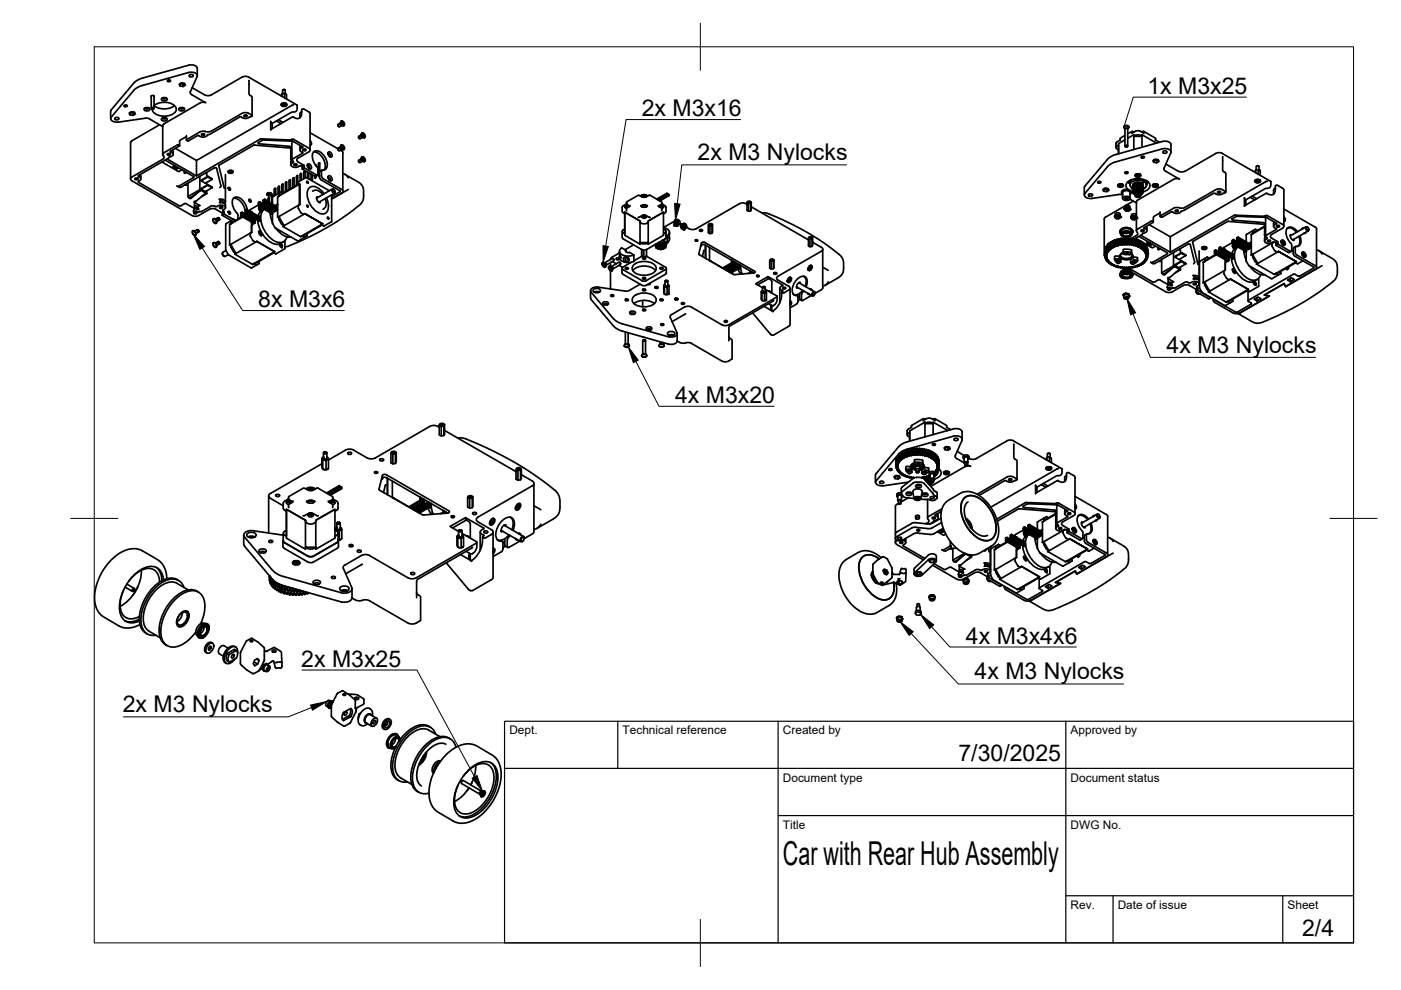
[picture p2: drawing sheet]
<svg xmlns="http://www.w3.org/2000/svg" width="297mm" height="210mm" viewBox="0 0 297 210" stroke-linecap="round" stroke-linejoin="round" font-family="sans-serif">
<defs><g id="words">
<text font-size="7" x="166" y="183.4">Car with Rear Hub Assembly</text>
<g font-size="4.9">
<text x="243.3" y="19.9">1x M3x25</text>
<text x="136.1" y="24.7">2x M3x16</text>
<text x="147.9" y="33.9">2x M3 Nylocks</text>
<text x="54.8" y="65.1">8x M3x6</text>
<text x="247.4" y="74.8">4x M3 Nylocks</text>
<text x="143.2" y="85.4">4x M3x20</text>
<text x="204.8" y="136.5">4x M3x4x6</text>
<text x="63.9" y="141.4">2x M3x25</text>
<text x="206.6" y="144">4x M3 Nylocks</text>
<text x="26" y="151">2x M3 Nylocks</text>
<text x="203.2" y="161.4">7/30/2025</text>
<text x="276.1" y="198.6">2/4</text>
</g>
<g font-size="2.5">
<text x="108" y="155.7">Dept.</text>
<text x="132" y="155.7">Technical reference</text>
<text x="166" y="155.7">Created by</text>
<text x="227" y="155.7">Approved by</text>
<text x="166" y="165.7">Document type</text>
<text x="227" y="165.7">Document status</text>
<text x="166" y="175.7">Title</text>
<text x="227" y="175.7">DWG No.</text>
<text x="227" y="192.7">Rev.</text>
<text x="237" y="192.7">Date of issue</text>
<text x="273" y="192.7">Sheet</text>
</g>
</g></defs>
<!-- layer: Visible -->
<g fill="none" stroke="#000" stroke-width=".36">
<path d="M30.2 16.6l-.9 .3-1 .7-4.7 5.7M30.2 18.1l-.9 .4-1 .7-4.7 5.6M38.2 17.8h.6v.5l-.6-.1zM38.2 18.2l-.2-.3 .5-.3 .6 .1 .2 .4-.5 .2M38.4 17.6h.4M39.1 17.7l-.3 .1M40.2 15.9l.5-.1 .3 .3-.6 .2-.3-.2zM40.7 18.6l2.7 1.5a1.57 1.57 0 0 0 1.4 0l6.5-3.7a1.61 1.61 0 0 1 1.4 0l10.2 5.8M41.8 16.2l-1.5 3.5 .3 .4 3 1.6h-.6l-.6 .1-7.6 4.4M41.8 16.2a1.21 1.21 0 0 0-1.8-.8l-9.8 2.7M41.8 16.1v-1.6a1.42 1.42 0 0 0-1.8-.7l-9.8 2.8M52.8 17.1v2.9l.6 .5v4"/>
<path d="M52.8 17.9h.1M59.9 19.2v.7M59.9 19.2l.3-.2 .3 .2M60.3 19.8v1M60.4 19h.1M60.4 19h-.4M60.5 19.2v.7M60.5 19.9h.1M60.6 19.9h-.8v.5M23.5 23.6v1.6M23.6 23.3l-.1 .3M23.6 24.8a.71 .71 0 0 0 .1 .8 .71 .71 0 0 0 .7 .3h.7"/>
<path d="M24.5 25l.4-.1 .3 .3-.5 .2-.4-.2zM27.6 24.4l-.2-.4 .5-.3 .6 .1 .2 .4-.5 .3M27.6 23.9l.6 .1v.5l-.6-.1v-.5M27.8 23.7l.4 .1M28.5 23.8l-.3 .2M29.7 37l.2 .4-.1 .5M30.7 22.9a.68 .68 0 0 1 1.1 .4 .68 .68 0 0 1-.7 .2 .68 .68 0 0 1-.6-.4zM30.8 22.8l.3 .3h.3l.1-.3M31.7 25.2l2.8 1.6M31.7 25.2l-.9-.1-5.7 .8M32.1 20.4v2.6M32.1 20.5l-.1-.1 .3-.2 .3 .1 .1 .2"/>
<path d="M32.2 23.1h.1M32.2 23.1l-.1-.2 .3-.1 .2 .1v.2M32.2 22.9l.4 .1-.4 .1zM32.5 23.1h.1M32.7 20.4v2.6M33.8 26.5l-6.1 3.6v7.8M34.3 34.3l3.6 2.1 .7-.4M34.4 20.8a.68 .68 0 0 1 1 .3 .68 .68 0 0 1-.6 .3 .68 .68 0 0 1-.6-.5zM34.4 25a.68 .68 0 0 1 1 .4 .68 .68 0 0 1-.6 .3 .68 .68 0 0 1-.6-.5zM34.5 26.6v6.2M34.5 26.8h.1M34.5 20.7l.3 .3h.2l.1-.3"/>
<path d="M34.5 25l.3 .2h.2l.1-.2M34.7 33v.5l-.2 .3-6.5 3.7-.2 .2v.5l12.9 7.5a1.57 1.57 0 0 0 1.4 0l2.3-1.3M34.8 32.4l-.2 .2v.5M34.8 26.2l-.3 .4M35 33.9l6 3.5v.3M35.4 33.7l6.3 3.6M36 33.3l-.4 .3-6.2 3.6-.1 .2a.51 .51 0 0 1 .6 .5 .51 .51 0 0 1-.6 .5l.1 .3 8.6 4.9h.4l1-.5 1.8 1.1M36.2 32.2l.3 .2 .2 .4-.4 .4-.3 .1M36.5 31.8l.2 .4v.5M36.9 35.2l-.2 .2M37 22.4a3.7 3.7 0 0 1-4.3 0 3.6 3.6 0 0 1 4.4 .1 1.21 1.21 0 0 1-.9 1.9 3.3 3.3 0 0 1-3.9-.9v-.4M37 35.6l.1-.1z"/>
<path d="M37.1 35.1l-.4 .2v.2l.2 .3h.6l.4-.2M37.1 35.1l-.3 .2 .2 .4h.5l.3-.1M37.2 35.3l-.1 .1M37.3 35.5l.2 .1M37.4 35.5l-.3 .1M37.4 35.3h-.4l.1 .1M37.4 35.3v.1M37.4 35.3l-.1 .1M37.5 35.4l-.1 .1M37.6 30.7l-2.8 1.7M37.6 30.7h.3M37.9 30.7l.1 .3"/>
<path d="M38 31l-1.9 1.1 .1 .2M38.1 22.9a.68 .68 0 0 1 1 .4 .68 .68 0 0 1-.6 .2 .68 .68 0 0 1-.6-.4zM38.2 22.8l.2 .3h.3l.1-.3M39.1 36.3v.4h.1M39.5 36.5v.1M39.5 29l-1.4 .8v1.1M39.5 28.8v.9M39.5 36.6l-.3 .2M39.6 29.6v.2M39.9 38.8v3l.2 .1M41 37.7l-3 1.7h-.5l.8 .3 .9-.5 .3 .1-.2-.1 6.3-3.6 .3 .1 1 3.8M41.9 28.8l-1.9 1h-.4"/>
<path d="M42.4 37.4v2.8l-2.5 1.5M43.6 36.7l.2 .1v.7M43.8 38.7v.6M44 28.6a1.49 1.49 0 0 1-2 .1l-.1 .1M44.1 39.2l.9 .5v.1M44.1 37.4l.9 .6M44.1 37.4v.1l-1.4 .8 .8 .6 1.5-.9M44.1 37.4l-1.4 .8v.1M44.1 39.2l-1.4 .9 .8 .5 1.5-.8M44.1 39.2l-1.4 .8v.1M44.1 37.4v.1M44.1 39.2h.1"/>
<path d="M45 39.7l-.9-.4 .9 .5M45 37.9l-.9-.4 .9 .5M46.8 39.5l-.2 .3M47.8 37v5.8M48.4 39.9l.3 .4M48.4 39.9l.2 .4M48.4 36.3l.6-.1 .3 .3-.5 .2zM48.5 36.2a.58 .58 0 0 1 .9 .3 .58 .58 0 0 1-.6 .3 .58 .58 0 0 1-.4-.5zM48.5 36.2l-.1 .2M48.7 36.5v.1M48.8 36.3l-.1 .3M48.8 36.3l-.1 .1"/>
<path d="M48.8 36.3h.2M48.9 36.3h.2l-.1 .3M49 36.5l-.3 .1M49 36.4v.2l-.1-.1M49.2 36.2l.1 .2M50.8 24.8l-6.8 3.8M53.4 24.4a1.81 1.81 0 0 0-2.1-.4l-6.5 3.8-.6 .2-1.6-.1-3 1.7M53.4 24.4v.3a2.1 2.1 0 0 1-2.2 .2l-.4-.1M55.2 29.5l-13.5 7.8v-3.3M55.2 29.5l6.4 .2 .5-.2 3.4 1.9 .2 .2v.4l-2.7 1.7v.4l1.5 1-.4 .2-.5-.1a1.45 1.45 0 0 1-1.9-.1l.1-.5 .4-.2v-.2M58.3 40l-.1 1.5M58.3 40h.2v1.3"/>
<path d="M58.6 25.6l1 .6M59 25.4l1 .6M59.2 39.6v1.3M59.3 39.6l-.2-.1-.1 .2-.1 1.4M59.6 20.4a.6 .6 0 0 1 .5-.6 .6 .6 0 0 1 .6 .3v.9M59.6 22.2h.1M59.8 21.9a.68 .68 0 0 1 1 .4 .68 .68 0 0 1-.7 .3 .68 .68 0 0 1-.5-.5zM59.8 21.9l-.1 .2M59.8 22a.58 .58 0 0 1 .9 .3 .58 .58 0 0 1-.5 .2 .58 .58 0 0 1-.5-.4zM59.9 22.1h.2l-.1 .1zM59.9 22.3l.1-.1zM60 39.1v1.7"/>
<path d="M60 39.1l-.1-.1-.2 .3v1.3M60.1 22.1h.1M60.1 22.3h-.1M60.1 22.1h.2M60.3 22.1h.2zM60.3 22.1v.1M60.3 22.2l.1 .1M60.3 22.2l.1 .1h-.3M60.4 22.1v.1M60.5 38.8l.3-.2v1.9M60.5 38.8v1.8M60.6 21.9l.1 .3"/>
<path d="M61.7 31.4l-7.8-.6-7.4 4.2-.1 .1 1.2 4.8M61.7 31.3v2.4M61.7 34.4v.6M61.7 33.9l.1-.4-.1 .9M61.9 29.9v4M61.9 22.3l-20.2 11.7-4.5-2.5M62 29.9l-6.2-.2-1.1 .6 .3 .2 6.7 .6M62.1 29.9l2.1 1.2-.1 .2M62.1 34.2h.1M62.1 33.7l-.2 .3 .2 .2M62.1 29.9h-.1M62.3 22.2l-.4 .1"/>
<path d="M62.4 37.8v1.8M62.4 37.8l-.2-.1-.1 .2v1.8M62.9 22.2l.1 .2M63 22.4v.6a1 1 0 0 1-1.2 .8l-4.1 2.4v1.1M63.1 39.1v-1.9l-.2 .3-.1 1.8M63.2 39l-3.5 2.1-.5 .4M63.5 39h.1M63.6 37v1.3M63.8 30.9l-.2 .3v.6M63.9 36.9v1.3M63.9 36.9l-.1-.1-.2 .2M64 23.7l-.4 .2v1.1"/>
<path d="M64.1 35.3v.5l2.6 1.6M64.1 32.3l.1 .2-2.1 1.2M64.1 31.3l-.5 .5 .5 .5M64.5 23.1l1 .6M64.5 23.1l-.5 .1v.7a1.08 1.08 0 0 1-.7 1.2 1.08 1.08 0 0 1-1.2-.3l-4.7 2.7v-1.7l.3 .4M64.5 35.1v.5l2.6 1.5 .3-.2v-1.2a3.7 3.7 0 0 1-1-3.3 1.33 1.33 0 0 1 2.1 .4l.3 .4a2.35 2.35 0 0 1 .3 2.7l-.7 .2M64.5 35.6l-.4 .2M64.7 37.7l-.1-1.4-.2 .3v1.3M65 37.6l-1.8 1v.6l.3-.2v4.4v-4.4l-4.6 2.7M65 37.6l4.8 2.8M65.1 38.4l.2 .2v.2l-.2-.1zM65.2 36.5v1.3"/>
<path d="M65.2 35.2l.2-.1 .2 .3-.1 .3M65.2 35.2l.2 .4M65.2 34.8l.2-.1a.68 .68 0 0 1 .6 .4 .68 .68 0 0 1-.2 .8 .79 .79 0 0 1-.6-1.1zM65.5 36.6v1.3M65.5 23.7l.3 .4M65.7 28.1l5.9 3.4M65.7 24.1v7.7M65.8 29.8l.3 .7-.3 .3M66 36.9v1.2M66.2 37.1v.9M66.3 38l-.2 .2-.1-.1M66.5 32.2a2.85 2.85 0 0 1 2.2 3.9"/>
<path d="M66.7 37.3l.2 .1M66.9 35l.1 .1M66.9 35h.1M67 37.3l-.1 .5-.2-.1v-.3M67 35.1v.1M67.4 37.1l-.5 .3M67.5 34.8v2.4M67.5 37.2l.2 .1M67.7 34.5l.1 1.8 .4-.2M67.7 34.5l-.2 .3M67.8 37.6l.2 .5M67.8 36.3l-.1 1.3"/>
<path d="M68 38.1l4 2.3M68.4 36.1l-.2 .2v1.1l.3 .5M68.5 37.9l4.1 2.4v.5l-.2 .1-2.1 1.3M69.6 37.7l.3 .1 .1 .2-.1 .3M69.6 32.6l.3 .1 .1 .3-.1 .2M69.6 32.7l.2 .4M69.6 37.8l.2 .4M69.6 37.3l.2-.1a.68 .68 0 0 1 .5 .5 .68 .68 0 0 1-.1 .7 .79 .79 0 0 1-.6-1.1zM69.6 32.3l.2-.1a.68 .68 0 0 1 .5 .4 .68 .68 0 0 1-.1 .7 .79 .79 0 0 1-.6-1zM71.6 26.5v.1M71.6 31.6h.1M71.6 26.6l.2 .3"/>
<path d="M71.6 31.6l.2 .3M72.1 26.1l-.4 .3v.3l.3 .2 .4-.3M72.1 31.2l-.4 .2v.4l.3 .1 .4-.2M72.2 31.8l.4 .3 .1 .3M72.2 31.2v.3l.3 .1M72.2 26.1v.3l.3 .2M72.2 31.2v.3l.4 .2M72.2 26.1v.3l.2 .2M72.2 25.9v.3M72.2 31v.2M72.2 31.2h.1M72.3 25.7l.2-.1a.61 .61 0 0 1 .5 .4 .61 .61 0 0 1-.1 .7 .72 .72 0 0 1-.6-1z"/>
<path d="M72.3 30.8l.2-.1a.61 .61 0 0 1 .5 .4 .61 .61 0 0 1-.1 .6 .72 .72 0 0 1-.6-.9zM72.3 25.7h.1M72.4 25.7a.64 .64 0 0 0 .5 1v-.1M72.4 30.7a.64 .64 0 0 0 .5 1M72.4 30.7l-.1 .1M72.4 26.5l.2 .1M72.5 26.6h.1M72.5 31.2l.2 .3 .1-.2M72.6 26l-.1 .1M72.6 31.1l-.1 .1M72.6 26l-.2 .1 .3 .3v-.1M72.6 31.1l-.2-.1 .1 .2"/>
<path d="M72.6 26l.2 .2M72.6 31.1l.3 .2M72.7 32.4v8.1M72.7 25.9l-.1 .1M72.7 31l-.1 .1M72.7 36.8a1.55 1.55 0 0 1 1.1 .9M72.7 26.3h-.1M72.7 31.3h-.1M72.7 31.3h.2M72.7 26.2h.2M72.8 26.3h-.1M72.8 31.3h.1"/>
<path d="M72.9 26.2l-.2 .1M72.9 26.2l-.1 .1M73.1 37l2.8 1.6a2 2 0 0 1 1.2 2v1.2a2.2 2.2 0 0 1-.9 1.7 53.1 53.1 0 0 1-15.8 8.9M76 29.1l.2 .3M76 34.2l.2 .2M76.1 34l.1 .4 .6-.2M76.1 28.9l.1 .5 .6-.2M76.2 34.4v.1M76.5 33.7l.1 .3 .3 .2h-.2zM76.5 28.7l.3 .5-.3-.2zM76.6 28.5v.2M76.6 33.5v.3"/>
<path d="M76.6 33.7l-.5 .3M76.6 28.6l-.5 .3M76.7 33.3l.2-.1a.61 .61 0 0 1 .5 .4 .61 .61 0 0 1-.1 .7 .72 .72 0 0 1-.6-1zM76.7 28.3l.2-.1a.61 .61 0 0 1 .5 .4 .61 .61 0 0 1-.1 .6 .72 .72 0 0 1-.6-.9zM76.7 28.2a.62 .62 0 0 0 0 .7 .62 .62 0 0 0 .6 .3M76.7 33.3h.1M76.7 33.3a.64 .64 0 0 0 .6 .9M76.8 34.1l.2 .1M76.8 29.1l.2 .1M76.9 29.1h-.1M76.9 33.6h-.1l.1 .1M76.9 33.7h.1"/>
<path d="M76.9 28.6v.1M76.9 33.7l.1 .1M76.9 28.7l.2 .3v-.2M77 33.6l-.1 .1M77 28.6l-.1 .1M77 33.6h-.1M77 28.5h-.2l.1 .2M77 33.9l.1 .1v-.1M77 33.6h.1M77 33.9h.1M77 28.8h.1M77.1 28.4v.2"/>
<path d="M77.1 33.5l-.1 .1M77.1 33.9h-.1M77.1 28.8h-.1M77.1 33.6l.2 .2M77.1 28.6l.1 .1M77.2 28.7l.1 .1M77.2 33.9h-.1M77.2 28.8h-.1M77.3 33.8l-.1 .1M77.3 28.8h-.1M229.9 39.8v1.6M230 39.4l-.1 .4"/>
<path d="M234.3 39.9h.4M234.8 35.4l-4.8 5.6a.71 .71 0 0 0 .1 .8 .71 .71 0 0 0 .7 .3h.7l5.7-.9 .8 .1M234.8 35.4l1.4-1 10.2-2.8a1.21 1.21 0 0 1 1.8 .8l-1.4 3.3M234.9 40l-.2 .1M236.8 31.6l.4 .2M236.9 30.9l-.3 .4 .3 .3M237.1 39.1a.68 .68 0 0 1 1.1 .3 .68 .68 0 0 1-.7 .3 .68 .68 0 0 1-.5-.4zM237.2 39.1l-.2 .2M237.2 39.1a.58 .58 0 0 1 .9 .3 .58 .58 0 0 1-.6 .3 .58 .58 0 0 1-.4-.5zM237.4 39.4v.1M237.5 39.2l-.1 .1M237.5 39.3l-.2-.1 .1 .2"/>
<path d="M237.5 29.7h.1M237.7 39.2h.1l-.1 .2M237.7 39.2l-.2 .1M237.7 39.2v.1M237.7 39.4l.1 .1h-.4M237.7 39.4l.1 .1M238 39.1l.1 .2M238.3 27a.59 .59 0 0 1 .5-.4 .59 .59 0 0 1 .6 .4M238.5 29.6l-1.3 .9v2.1v-1.8l-.4 .1M238.5 28.7l-.9 .6-.1 .4-.8 .5-.1 1.1M238.5 31v-3.6l.3-.2 .3 .2v3.6M238.5 27.2v.1"/>
<path d="M238.6 31.1h.1M238.6 31.1l-.1-.2 .3-.1 .3 .1-.1 .2M238.6 30.9l.5 .1-.5 .1zM239.1 38.6l.3 .2M239.2 27.2l-.4-.1-.3 .2M239.2 27.2l.1-.3a.58 .58 0 0 0-.5-.3 .58 .58 0 0 0-.5 .5l.2 .2M239.5 38.3l-.1 .4 .2 .2M239.5 38.9h.1M239.5 38.9l.1 .1M239.5 38.5l.2 .1M239.6 39v.2M239.7 38.6h.1"/>
<path d="M239.7 38.5v.1M239.7 38.2l-.2 .3 .1 .1M239.8 38.3h.1M239.9 38.1l-.3 .9M240 28.3l1.1-.6 .6 .1 .8 .5M240.1 39.9l-.1 .1h.2M240.1 39.2v.5M240.2 40h.3M240.2 39.5l-.1 1.2 .4-.1M240.3 39.2v1.2M240.3 39.1l-.1 .3M240.3 39.1l-.1 .9 .1 .4"/>
<path d="M240.3 39.1l.1 .1M240.4 39.1l.3-.2-.2 .8 .2 .7M240.4 28.6v.3l.9-.3 .8 .3v-.3M240.4 28.6v3.1M240.4 28.9h1.7M240.4 28.6l-1.3 .7M240.4 39.2h.2M240.5 28l-.5-.1-.9 .5M240.5 39.7h.1M240.5 39.7l.2 .6M240.5 38h.9M240.5 39.7l.4 .1"/>
<path d="M240.6 39.1l-.1 .1M240.7 37.2h.1M240.8 37.9v.1M240.8 37.9l.1 .1M240.8 37a.68 .68 0 0 1 1.1 .3 .68 .68 0 0 1-.7 .3 .68 .68 0 0 1-.5-.5zM240.8 39v-.1l-.3 .8 .2 .5M240.8 39l.3 .1M240.9 36.9l-.2 .3M240.9 37a.58 .58 0 0 1 .9 .3 .58 .58 0 0 1-.6 .2 .58 .58 0 0 1-.5-.4zM240.9 39.5l.2 .6M240.9 39.7v.1M241 37.3l.1-.1z"/>
<path d="M241 39.5l.4 .7M241.1 37.4h.3v-.2v.2M241.2 39v-.2l-.3 .7 .3 .6-.1 .2M241.2 37.9h.1M241.2 37.1l-.1 .1M241.2 39l-.3 .6M241.2 39h-.3M241.2 37.1h-.2l.1 .1M241.2 37.1h.2M241.2 39.7h.1M241.3 38.8l-.5 .1M241.3 37.1h.2z"/>
<path d="M241.4 38.8l.4 .1M241.4 39l-.1-.2-.3 .7 .4 .8h.2M241.4 39l.2 .1M241.4 37.1v.1M241.4 39h.3M241.4 38l.1-.1-.2 .1M241.4 37.2h.1M241.4 39.4v.2M241.5 37.9l-.1 .1M241.5 39.5l-.2 .2M241.6 39.5l.1 .3 .3-.1M241.7 36.9l.1 .3"/>
<path d="M241.8 39.2h.1M241.8 38.9l-.3 .6 .3 .7M241.8 38.9l-.2 .2M241.9 39.1l-.3 .5M241.9 39.1l.2 .1M241.9 38.7h.4v.1l-.4 .1zM241.9 38.9l-.3 .6 .3 .7-.1 .2M241.9 38.9v.2M241.9 38.9h.1M241.9 38.7l-.9-.1a.88 .88 0 0 0-.8 .6M241.9 38.9l.3 .2 .2 .4M242.1 28l.4-.1 2.5 1.4v.4"/>
<path d="M242.1 39.2h-.3M242.1 40h.2M242.2 39.5h.2M242.2 39.2l-.2 .5 .2 .7M242.2 39.2h-.1M242.2 39.4l.1 .1M242.2 39.1l.1 .1M242.3 39.2l-.2 .5 .1 .7M242.4 39.5v1.2l-.4-.1 .2-.2M242.4 39.5v1.2l-.4 .2 .2 .1M242.4 39.5h.1M242.6 38.5l-.3 .3"/>
<path d="M242.6 38.1v.4M242.6 38.4l-.4 .3M242.6 38.5a.81 .81 0 0 1 .5 .9 .81 .81 0 0 1-.7 .7 .81 .81 0 0 0 .7-.7 .81 .81 0 0 0-.5-.9M242.6 38.4a2.45 2.45 0 0 0-3 .6l.1 .7 .4 .2M243 38.3l.1 .9M243.2 38.5l.1 .2-.2 .3M243.2 38.5l-.1 .3M243.4 38.6l-.3 .4M244.5 39.1a.68 .68 0 0 1 1.1 .3 .68 .68 0 0 1-.7 .3 .68 .68 0 0 1-.6-.4zM244.5 39.1l-.1 .2M244.6 39.1a.58 .58 0 0 1 .9 .3 .58 .58 0 0 1-.6 .3 .58 .58 0 0 1-.5-.5zM244.6 33.9l.7 .1v.5l-.7-.1z"/>
<path d="M244.6 34.4l-.2-.3 .5-.3 .7 .1 .1 .3-.4 .3M244.8 39.4v.1M244.8 39.3h.1M244.9 39.3l-.2-.1 .1 .2M244.9 33.8h.4M244.9 39.2h.1M244.9 29.7h.1M245 29.7l.8 .5M245 39.3l.2-.1-.1 .2M245 39.2v.1M245 39.4l-.2 .1M245.1 39.4v.1l-.1-.1"/>
<path d="M245.1 39.4v.1M245.2 30.3l-3.1-1.7v2.6M245.4 39.1l.1 .2M245.6 33.9l-.3 .1M246.7 32.1l.4-.1 .3 .3-.5 .2-.4-.2zM246.8 35.7l.1 .4 .2 .2 2.7 1.6M247.2 34.8l2.6 1.5M248.3 32.3v-1.6a1.42 1.42 0 0 0-1.9-.7l-10.7 3.1-.9 .7-4.8 5.7M248.8 38l-7.7 4.5-.2 .3v2.7M249.8 36.3a1.57 1.57 0 0 0 1.5 0M249.8 37.9h.2M250.1 37.9h-.7l-.6 .1"/>
<path d="M259.2 32.5l10.2 5.9 .1 .8a1.08 1.08 0 0 1-1.3 .8l-4.1 2.4v1.1M259.2 32.5a1.57 1.57 0 0 0-1.4 0l-6.6 3.8M259.2 33.2v2.9l.7 .7v3.9M259.2 34.1h.1M266.1 36.5a.59 .59 0 0 1 .4-.5 .59 .59 0 0 1 .7 .3v.9M266.2 38.1a.68 .68 0 0 1 1.1 .4 .68 .68 0 0 1-.7 .3 .68 .68 0 0 1-.6-.5zM266.2 38.1l-.1 .3M266.3 38.1a.58 .58 0 0 1 .9 .4 .58 .58 0 0 1-.6 .2 .58 .58 0 0 1-.5-.4zM266.3 36.1l.1-.8 .2-.1 .3 .1v.8M266.4 35.2h.4M266.5 38.4l-.1 .1M266.5 38.3v.1"/>
<path d="M266.6 38.3h-.2l.1 .1M266.6 38.3h.1M266.7 38.3h.2l-.1 .1M266.7 38.3v.1M266.8 38.4v.1h-.4M266.8 36v.9M266.8 38.4v.1M267 36.1h-.7l-.1 .5M267.1 38.1l.1 .3M268.4 38.5l-20.3 11.7-4.5-2.6M268.7 38.4l-.3 .1M270.4 39.9l-.4 .4"/>
<path d="M40 41.9h.5l2.1-1.6-2.1 1.7-.4 .1M40.9 48.9a.64 .64 0 0 0 .5 1M40.9 48.9v.1M41.2 42.7h.3M41.2 49h.1M41.2 48.9l-.3 .1a.61 .61 0 0 0 0 .6 .61 .61 0 0 0 .6 .2l.1-.2M41.2 44.3l-.2 .5 1.2 .1M41.2 44.3l.4-.1 .3 .2M41.2 44.2h.2M41.2 43.7h.6l.2 .6M41.2 43v1.2M41.2 44h.1"/>
<path d="M41.2 44.2h.1M41.3 44v.2M41.3 43l1 .6M41.3 49h.1M41.3 49l.2 .5M41.4 48.9l.1 .5 .6-.2M41.6 49.5v.1M41.6 42.7h-.1M41.7 44.3h.2M41.8 48.7l-.4 .3M41.9 44.1v.2M41.9 44.1l-.5-.1-.1 .2"/>
<path d="M41.9 44.1h.1M41.9 44.3h.1M41.9 48.7l.2 .2v.2l-.2-.1zM41.9 44.4v-.3l.1 .3M42 48.7h-.2v.3l.3 .2 .1-.2M42.1 44.9h.1M42.2 44.3l-.3 .1M42.2 49h.1M42.3 43.6h.1M42.4 43.6h-.2l-.2 .4M42.4 40.2l1.2 .7M43.6 40.9l-2 1.8"/>
<path d="M43.6 40.9l.2 .2M43.8 40.4v.7M43.8 41.1l-1 .6M44.4 44.4a1.57 1.57 0 0 1 1.4 0M45.3 46.4a.64 .64 0 0 0 .5 1M45.3 51.4a.6 .6 0 0 0 0 .7 .6 .6 0 0 0 .5 .3M45.3 46.4h.1M45.6 46.4l.1 .1M45.6 46.4h-.4a.61 .61 0 0 0 .1 .7 .61 .61 0 0 0 .6 .2l.1-.4M45.7 51.6h.1M45.7 51.6l-.5-.1a.61 .61 0 0 0 .1 .6 .61 .61 0 0 0 .6 .3l.1-.4M45.7 46.5l.2 .4"/>
<path d="M45.7 51.6l.2 .4M45.8 51.5l.1 .5 .6-.3M45.8 46.4l.1 .5 .6-.2M45.8 44.4l1.3 .7 .4-.2-.3-.3 .6-.5a.97 .97 0 0 0-1.5-.5l-.5 .2-.9-.2-2.1 1.2-.7 .1M45.8 47.3v.1M45.9 52h.1M45.9 46.9h.1M46 52h-.1M46 46.9l-.1 .1M46.2 51.2l-.4 .3M46.2 46.2l-.4 .2M46.3 51.2l.2 .2v.3l-.2-.2z"/>
<path d="M46.3 46.2l.2 .1v.3l-.2-.2zM46.4 51.3h.1M46.4 51.2l-.2 .1v.2l.3 .2 .1-.1M46.4 46.2h-.2v.3l.3 .2 .1-.2M46.5 43l.6-.1 .5 .2 .2 .4v.5M46.5 46.5h.1M46.5 51.5v.1M46.7 42.6l.1-.1a.47 .47 0 0 1 .6 .5M46.7 42.9h.1M47.1 45.1v.5l2 1.2M47.1 53.7v.1M47.1 53.8l.4 .5"/>
<path d="M47.4 42.9l.3 .1a.81 .81 0 0 0-1.2-.8l.2 .1v.6l.6 .1M47.5 44.9v.5l2 1.1M47.5 45.4l-.4 .2M47.7 43v.3M47.9 53v.1M47.9 53.1l.5 .9-.6 .3a.58 .58 0 0 1-.5-.8M47.9 53.1l-.7 .4M48.4 44.9l.3 .5M48.4 45l.2 .4M48.4 54l4.8 2.8M48.7 51.9v.1M48.7 47.6v4.4"/>
<path d="M48.7 47.6h.1M49 51.8v.6M49 47.4l-.3 .2M49 51.8l-.3 .2M49 51.8l1.1 1.9M49 46.8l-1.1 .7v5.5M49 52.5l.5 .9M49 46.8v.6M49.5 42a2.98 2.98 0 0 1 2.5 3.4M49.5 53.3l.1 .1M49.6 53.4l.5 .3-.3 .2M49.6 46.5l.3 .2"/>
<path d="M49.6 46.5l-.6 .3M49.8 53.9l3.8 2.2M49.8 53.9h.1M50.3 45.2l.2 .4-.1 .8M50.9 46.1l-.1 .1M51 45.3l.3 .2M51 45.8l2.7 1.5M51.1 45.1l-.1 .2zM51.1 45.6l-.1 .2zM51.2 45.1v.1M51.2 45.6h.1M51.2 46l.1-.1-2.3 1.5"/>
<path d="M51.2 45.2l2.7 1.6M51.2 45.6l2.7 1.6M51.3 45.9l-.5 .2M51.3 45l-.1 .2zM51.3 45.5l-.1 .2zM51.4 45l2.5 1.5M51.4 45.5l2.5 1.4M51.5 46l-2.8 1.6M52 44.7h.1M52 44.9h.1M52 45.1h.1M52 45.2l2.9 1.7"/>
<path d="M52.1 44.5v.1zM52.1 44.7v.2zM52.1 44.9v.1zM52.1 45.1v.1zM52.1 44.7l.2 .1M52.1 44.5h.1M52.1 44.9h.1M52.1 45.1h.1M52.2 45.2l2.9 1.6M52.2 44.6h.1M52.2 45h.1M52.3 45l-.1 .1z"/>
<path d="M52.3 44.4l-.1 .2zM52.3 44.6l-.1 .1zM52.3 44.8l-.1 .1zM52.3 45.4l-.2 .1M52.3 45l2.9 1.6M52.3 44.4l2.8 1.6M52.3 44.6l2.8 1.6M52.3 44.8l2.8 1.6M52.4 44.4a2.97 2.97 0 0 0-2.4-2.6 1.46 1.46 0 0 0-.6 2.1l.9 1.3M52.4 45.5h-.2M52.8 42.4l.2 .4M53.1 50l.6 1"/>
<path d="M53.2 56.8h.1M53.3 45h.1M53.3 49.3l-4.6 2.7M53.3 49.3l-.2 .1v.6M53.3 46v.2M53.3 47.1v2.2M53.4 49.3h.1M53.4 44.9h.1M53.4 47.1l.1 .5 .1-.2M53.5 47.2v.2M53.6 56.1l.2-.2 .6 .3M53.6 56h.1"/>
<path d="M53.7 51l.5 .3 .2-.1 3.8 2.2M53.8 46.4l.1-.1v.9M53.8 46.2l-.2 .1h.2M53.9 47.2l-.3 .2M54 46.4l.1 .9-.7 .3 .2-.2M54.1 46.5v.7l-.8 .5v1.6M54.4 56.2h.1M54.4 56.2l-1.1 .6M54.5 55.7l-.7 .2M54.5 51.2l-4.7 2.7M54.5 51.2h.1M54.7 47l.1 .8a6 6 0 0 0 3.5 4l.9-.1"/>
<path d="M54.8 43.4l-1.7 1v.4M54.8 43.1h.1M54.8 43.7l2.9 1.6M54.8 43.5h.1M54.8 43.3h.1M54.8 44.1a.45 .45 0 0 1 .6 .2 .45 .45 0 0 1-.2 .6M54.9 42.9l-.1 .2zM54.9 43.5l-.1 .1zM54.9 43.3l-.1 .2zM54.9 43.1l-.1 .1zM54.9 44h.1M54.9 49.1h.1"/>
<path d="M54.9 49.1a.51 .51 0 0 1 .5 .2 .51 .51 0 0 1 0 .6M54.9 49.1h-.1M54.9 42.9h.1M54.9 43.5h.1M54.9 43.3h.1M54.9 43.1h.1M54.9 49v.5l.3 .4h.3M54.9 43.9a.73 .73 0 0 0 .3 .9M54.9 55.9l-.5 .3M54.9 55.8v.1M54.9 55.4v.5M55 43.2h.1"/>
<path d="M55 43.6l2.8 1.6M55 43.4h.1M55 43h.1M55 49.3h.3l.1 .3h-.3zM55 43.4v.1zM55 43.2v.2zM55 43v.2zM55 42.8v.1zM55 44.2h.3l.1 .4h-.3zM55.1 44.4h.1M55.1 43.4l2.7 1.6M55.1 43.2l2.7 1.6"/>
<path d="M55.1 43l2.7 1.5M55.1 42.8l2.7 1.6M55.1 49.4h.1M55.1 44.3l-.1 .1M55.2 45.8v.9l-.5 .3M55.2 45.8l-.3 .1M55.2 44.9l-.5 .9M55.3 49.3l-.2 .2M55.3 44.2l-.3 .1M55.3 49.4l-.2 .1M55.3 44.5h-.1M55.3 49.6h-.1"/>
<path d="M55.3 44.4h-.2M55.4 44.4l-.3 .1M55.4 49.9h-.1M55.4 49.9h.1M55.4 49.5l-.3 .1M55.5 44.7l.5-.4a2.93 2.93 0 0 0-.4 3.5 5.6 5.6 0 0 0 3.3 3.6 1.51 1.51 0 0 0 1.9-1.2M55.8 43l2.6 1.6M55.8 42.6l.2 .1M55.8 42.8v.2zM55.8 42.4v.2zM55.9 42.8v.1M55.9 42.4h.1"/>
<path d="M56 42.9l2.6 1.5M56 42.5l2.6 1.5M56 42.7v.2zM56 42.3v.2zM56 43.2v.2M56.1 42.7l2.5 1.5M56.1 42.3l2.5 1.5M56.2 42.3l.1 .1M56.3 43.4v.1M56.6 41.3a.52 .52 0 0 1 .5-.3 .52 .52 0 0 1 .5 .3M56.6 41.2l.6-.2 .4 .3-.6 .2zM56.8 41.2h.2l-.1 .2z"/>
<path d="M56.8 42.1v.6M56.8 43.6v.2M56.8 40.9v.1M56.9 40.9v.1M56.9 40.9h.1M56.9 40.9l-.2 .1M57 41.4h-.1M57 41.2h.2M57.1 41.9v1M57.1 43.8v.2M57.1 41.9h-.1l-.2 .2M57.1 41.2h.2h-.1"/>
<path d="M57.1 41.2l.1 .1M57.2 41.2v.1M57.2 41.3l.1 .1-.3-.1M57.2 41.3l.1 .1M57.3 40.9l.1 .1M57.3 45.1l.5 2.1M57.3 40.9v.1M57.3 40.9h.1M57.4 40.9v.1M57.4 45.2v.2l.4-.2M57.4 44v.1M57.6 41.3a.53 .53 0 0 0-.5-.5 .53 .53 0 0 0-.5 .5l.1 .1"/>
<path d="M57.8 44.3h-.1M57.8 41.8v1.5M57.8 44.2v3.1M57.8 47.3v.1M57.8 47.4l.6 .9M57.9 41.5v.2M57.9 41.5l-.1-.1-.2 .2v1.6M58.1 53.6l-3.7 2.1M58.1 44.4v.5l.8-.4M58.1 44.4l.1 .5M58.1 40.1l.1 1.4M58.2 53.4l-4.6 2.7"/>
<path d="M58.2 53.4h.1M58.3 48.3l4.8 2.8 1.5-.8M58.5 48.4l.4 .5a3.2 3.2 0 0 0 2.8 1.4M58.6 43.6l.2-.2-.2 1M58.6 44.4l-.3 .3v-.2M58.6 44.4l.2 .1M58.6 43.6l-.1 .1M58.7 44.5l-.1-.1 .2 .1M58.8 44.5l-.7 .4M58.9 46.1h.1M58.9 43.4h-.1v1.1M58.9 43.3l-.5 .3"/>
<path d="M58.9 41.7v4.4M58.9 41.7h.1M59.1 45.9l-.2 .2M59.1 41.6l-.2 .1M59.1 45.9v.6M59.2 46.6l.5 .9M59.2 45.9l1.1 1.9M59.2 46.5v.1M59.2 40.9l-.1 .7M59.2 51.7a.73 .73 0 0 0 .7 .8M59.4 51.8h.2l.2 .4h-.3zM59.4 52h.1"/>
<path d="M59.5 51.6a.56 .56 0 0 1 .3 .9M59.5 51.9l-.1 .1M59.6 52.1v.1M59.6 51.8l-.2 .1M59.6 52h-.1M59.6 52.1l-.1 .1M59.7 47.5h.1M59.7 47.5l.5 .3M59.7 40.6l.4 .2M59.7 40.6l-1.9 1.2M59.8 52.5h-.1M59.8 52.5h.1"/>
<path d="M59.8 52l-.3 .1M60 48l3.7 2.2M60 48h.1M60.1 51.3l-.9 .4M60.2 47.8l-.2 .2M60.4 51v1.7l-1.9 1.1-.6-.3 .3-.1M61.6 40l-.1-1.9-.2 .3v1.8M63.5 43.4h.1M63.7 50.2h.1M63.8 45.2l.5 .3 .3-.2M63.9 45.1l-.6-.9-.1-.6 .3-.2-4.6 2.7M64 50l-.3 .2"/>
<path d="M64 50l.5 .3M64.5 50.3h.1M64.6 45.3l3.8 2.2-3.8-2.2M64.6 45.3l-4.6 2.7M64.7 45.3h.1M64.7 49.8l-.7 .2M65.1 43.5l.2 .1v.3l-.2-.1zM65.1 50l-.5 .3M65.1 49.5v.5M66.3 40.5a1.53 1.53 0 0 1 2.1 .7M67.2 41.8l.2 .1M67.2 41.7a.86 .86 0 0 0 .7 1.2"/>
<path d="M67.3 41.9h-.2M67.8 42.8l-.1 .1M67.9 42.7l-.1 .3M68.2 47.7l-3.6 2.1M68.4 47.5l-4.7 2.7M68.4 47.5h.1M68.7 41.1a2.85 2.85 0 0 0-2.7-1.5 1.92 1.92 0 0 0-.7 2.5 4.1 4.1 0 0 0 3.1 3.3 1.57 1.57 0 0 0 1.2-2.2l-.4-1.2M68.9 42.1a1.64 1.64 0 0 1-.4 2.3M69.4 46l.3 .2v.2l-.3-.1zM69.8 40.4v.1M70.3 46.9l-1.6 1-.6-.3 .3-.1M70.3 41.4v5.5"/>
<path d="M70.4 40.1l-3.3 1.9M70.5 40.2l.4 .1 .1 .5-.4-.1zM70.8 40.1h-.2a.5 .5 0 0 0-.1 .6 .5 .5 0 0 0 .5 .2l.1-.2M71 41l-3.4 1.9M72 40.4v.3l-1.7 1M73.9 40.2l-3.6 2M127.7 55.7l.1-.1a.61 .61 0 0 1 .5 .4 .61 .61 0 0 1-.1 .7 .72 .72 0 0 1-.5-1zM127.7 55.7a.6 .6 0 0 1 .6 .3 .6 .6 0 0 1 0 .6M127.8 56.1l.2 .2M127.8 56l.1 .1zM127.9 56l.1-.1 .2 .4h-.1M128 56.3v.1"/>
<path d="M128 56v.1M128 55.7l.2 .1M128.1 56.2h.1M128.1 56.2v.1M128.2 55.8l.2-.1 .2 .5-.1-.3zM128.2 55.7v.1M128.2 55.7l1.6-.9 .3 .2v.3l-1.6 .9M128.4 56.1v.3M128.5 56.2h-.1M129.1 56.5h.1a.61 .61 0 0 1 .5 .3 .61 .61 0 0 1-.1 .7 .72 .72 0 0 1-.5-1zM129.2 56.5h-.1M129.2 56.5a.64 .64 0 0 1 .5 .9"/>
<path d="M129.2 56.9l.2 .3M129.3 56.9h-.1M129.3 56.8l.1-.1 .2 .4h-.1M129.4 55.7v.8l.2 .1M129.4 57.4v3.9M129.4 56.8h.1M129.5 57.1l-.1 .1M129.5 56.8l-.2 .1M129.6 57h-.1M129.6 57l-.1 .1M129.7 54.6l-.3 .4M129.7 57.4v.1"/>
<path d="M129.8 55.4l.9 .5M129.8 57v.2M129.9 57v-.3l-.3-.1 .1-.1 .2 .2v.3M130 54.8h.1M130 54.8l.2 .3M130.7 54.8l.4-.1 .2 .2-.4 .2-.3-.2zM131.2 55.6l-1.6 .9M131.2 55.6l.3 .2v.3M131.3 56.3l.7 .4M131.3 53.5l.2 .4a.53 .53 0 0 1-.1 .9l-.1-.3M131.3 54.5a1.71 1.71 0 0 0 2.4 1.1l.7-.2M131.3 53.5v1"/>
<path d="M131.3 53.3v.2M131.3 53.6l-1.6 1M131.4 54.4l.2 .3M131.4 55.6v.1M131.4 55.6l.2 .4M131.5 56.1l-1.6 .9M131.8 52.5l.9 .6v.3M131.8 52.6a.77 .77 0 0 0-.5 .7 .77 .77 0 0 0 .6 .7 2.88 2.88 0 0 0 2.5 0M131.9 56.9v1l.1 .2 4.1 2.4M131.9 49.1v1.2l.2 .3 4.3 2.4 .7-.1 3.8-2.2M132.1 45.1l.4 .2v4.3l-.4-.2M132.2 48.7l-.3 .3 .3 .4"/>
<path d="M132.2 54.6a.63 .63 0 0 1 1 0 .63 .63 0 0 1 0 .9 .68 .68 0 0 1-.8-.1 .68 .68 0 0 1-.2-.8zM132.5 45l3.2 1.9v.3l.3 .2M132.5 45l3.2 1.9v4.9v-.4h1.7v.4v-4.9l3.3-1.9v4.9l-3.3 1.9M132.5 45v4.9l3.2 1.9M132.5 48.6l-.4 .1M132.5 54.5l.2 .6 .5 .4M132.6 56.8l.4-.1 .2 .2-.4 .2-.3-.2zM132.7 53.3l.4 .3M132.7 53.1l-.1 .2M132.8 43.7h-.2l.2 .1M132.8 43.5v.2M132.8 43.7h.1"/>
<path d="M132.8 43.5l-.1 .1 .1 .2M132.8 43.8h.2M132.8 43.5l.1 .1M132.8 43.3l.1-.5 2.4-1.4 1.4 .4 1-.4 2.6 1.4v.4l.8 .5 .1 1.1-.2 .3M132.8 43.2l-.9 .7v.9l.3 .3M132.8 43.2l.1 .1M132.9 43.3l.5 .3M133 54.5l.1 .5 .3 .1v-.1M133 43.5l.1 .1-.1 .1M133 43.5l-.1 .2M133 43.7h.1l-.1 .1zM133 43.5v.2"/>
<path d="M133 43.7h-.1M133.1 53.6l.4-.1 .9 .6M133.3 43.9a.42 .42 0 0 0-.5-.4 .42 .42 0 0 0-.3 .5l.4 .2M133.4 43.6l.1 .1M133.6 43.6l-.8 .6 .1 .5M133.8 55.6l-1.8 1.1-.1 .3 4.2 2.5h.9M134.2 57.4a3.4 3.4 0 0 1 4.8 0M134.3 51.9l-1.8 1.1M134.4 56.2a3.5 3.5 0 0 1 4.6 .3 1.28 1.28 0 0 1-1.2 1.7 3.4 3.4 0 0 1-3.7-.9v-.8zM134.4 54.1v1.3M135.6 46l-.3 .1M135.7 51.4l.3 .2"/>
<path d="M135.8 41.5a1.24 1.24 0 0 1 1.6 0M135.9 43.6a.86 .86 0 0 0 1.4 0M135.9 43.7l.7-.3 .6 .3M136 47.3l.6 .2 .5-.2M136 51.6l.6 .1 .5-.1M136 43.8a.67 .67 0 0 1 1.1 0M136.1 54.2l.4 .3M136.1 52.9v1.3M136.1 54.2h.1M136.1 41.7a.46 .46 0 0 1 .5-.3 .46 .46 0 0 1 .4 .3M136.1 41.7h.1M136.1 54.3l-1.7 1"/>
<path d="M136.1 46a.42 .42 0 0 0 .6 .3 .42 .42 0 0 0 .2-.5 .45 .45 0 0 0-.4-.2 .45 .45 0 0 0-.4 .4M136.2 43.9l.3-.3h.3l.2 .3M136.3 43.7l-.2 .1M136.3 41.5h.3M136.3 41.5h.1M136.3 45.7h.1M136.3 58.9l.4-.1 .2 .2-.4 .2-.3-.2zM136.3 54.6h.4l.2 .2-.4 .2-.3-.2zM136.3 41.5l.1 .2M136.3 45.7l.1 .2M136.4 45.6l-.8 .5M136.4 41.5l-.1 .1 .1 .1 .4-.1-.1-.1v.2"/>
<path d="M136.4 45.8l-.1 .1h.1h.4l-.1-.1v.1M136.4 41.4v.2M136.4 45.6v.2M136.4 41.6h.1M136.4 45.8l.1 .1M136.5 53v1.5M136.6 41.5h.2l-.2 .1zM136.6 45.7h-.3M136.7 45.8v-.2l-.1 .3M136.7 41.4v.2M136.7 45.6v.2M136.7 45.8l-.1 .1"/>
<path d="M136.8 45.6l.8 .5M136.8 43.7l.3 .1M136.9 54.4h-.6M137 41.7h.1M137 54.3l4.1 2.4 .2 .3-4.3 2.5M137.1 43.8h.1M137.1 54.2l-.2 .2-.4 .1M137.1 52.9v1.3M137.4 51.4l-.3 .2M137.6 46l.3 .1M139 52.2v.1M139 51.8v.5"/>
<path d="M139 52.3h.1M139 51.8l.1 .7M139 51.9h.4M139.1 51.7l.1 .9M139.1 52.5l.1 .1M139.4 52.5l-.2 .1M139.5 51.5h.1M139.5 51.5l-.2 .6M139.5 51.5l-.2 .6 .3 .7M139.6 43.6l.7 .6v.5M139.6 51.6l-.2 .5 .2 .7 .3-.1M139.6 51.6h.5"/>
<path d="M139.7 52l-.3 .1M139.8 43.6l-.2 .1M139.8 52.2l.3 .7M139.8 52v.1M139.8 43.9a.4 .4 0 0 1 .5-.4 .4 .4 0 0 1 .2 .6l-.2 .1M139.9 51.6l-.1 .7M140 56.8l.3-.1 .3 .2-.4 .2-.3-.2zM140.1 52.9h.1M140.1 51.6l-.3 .7 .3 .6M140.1 52.1h-.1M140.1 43.7h-.1l.1 .1M140.1 43.5v.2"/>
<path d="M140.1 43.7h.1M140.1 43.5l-.1 .1 .1 .2M140.1 43.8h.2M140.1 52.1l.3 .2M140.1 43.5l.2 .1M140.2 51.6l-.3 .7 .2 .6M140.2 51.6h.1M140.2 51.6l-.3 .7M140.2 52.2l.1 .2M140.2 52.7l-.1 .2M140.3 43.3l-.6 .3M140.3 52.7h-.1"/>
<path d="M140.3 43.2v.1M140.3 43.5l.2 .1-.1 .1M140.3 43.5v.2h.1M140.4 43.5v.2M140.4 43.7h.1l-.1 .1zM140.4 51l.1-.1 .7 .4M140.6 52.6h.4M140.7 51.5l-.3 .8 .2 .5-.3-.1M140.7 51.5l-.5 .1M140.7 45l-3.3 1.9v.3l-.3 .2M140.7 48.6l.3 .1M140.7 48.3a1.02 1.02 0 0 1 1 .4 1.02 1.02 0 0 1 0 1l-.2 .3"/>
<path d="M140.7 52.8h-.1M140.7 51.3h.5v.1l-.5 .1zM140.7 51.5l-.3 .8 .3 .5-.2-.6M140.7 51.2l-.9 .1M140.7 51.5h.1M140.8 51.5h-.1M140.9 52.1l-.4-.1-.1 .3M141 45.1l-.3 .2M141 49.4l-.3 .2M141 59.6v.9M141 48.7l.2 .3-.2 .4M141 51.4l-.1 .7 .1 .5"/>
<path d="M141.1 51.4l-.2 .7 .1 .5M141.1 59.5h.1M141.1 59.5l.4 .1-.2 .1h-.2zM141.1 50.5l-.1 .2M141.2 51.4h.3M141.2 51.8l-.2 .1M141.2 49.1v1.3l-.3 .3M141.2 51.4v.9zM141.2 49.8l.3 .2v1.4M141.2 52.3h-.2M141.2 52.2v.1M141.3 56.9v1"/>
<path d="M141.3 57.9l-.2 .2-4.1 2.4M141.5 59.5l.1 .1-.3 .2-.3-.2 .1-.1M141.5 41.2l-2.1 1.1M141.5 41.3l-.1-.3-2.2 1.2M141.6 59.6v.9M141.7 41.2l-2.1 1.2M141.7 41.2l.1 .3M141.8 41.5l-1.9 1.1M141.8 41.3l-2 1.2M141.9 50.2v.3M141.9 49.3v1.2a.83 .83 0 0 1-.4 .9M142.5 47.2l-1.8 1"/>
<path d="M142.9 47h.1M142.9 47l-.4 .2M143 46.9l.1-.1a.59 .59 0 0 1 .4 1 .7 .7 0 0 1-.5-.9zM143.1 47.6l-.3 .2 .1 .1h.6M143.1 46.7h.1M143.1 47.6h.1M143.1 46.7l.1-.1-.3 .4M143.1 46.7a.75 .75 0 0 1 .6 1 .4 .4 0 0 1-.5 .1 .4 .4 0 0 1-.2-.4l-.1-.4M143.1 46.7l.1-.1 .5 .3M143.2 47.1l.2 .2v.2l-.2-.1zM143.2 46.6h.1M143.3 46.7a.55 .55 0 0 1 .8 .2 .55 .55 0 0 1-.3 .8"/>
<path d="M143.4 47.2l.1 .2M143.6 47.9l.1-.1zM143.6 47h.1M143.6 47.9h.1M143.7 46.9l-.1 .1 .1-.1 .2 .6M143.7 46.9h.1M143.8 47.6h.1M143.9 47.5l-.2 .3M143.9 47.5l-.1 .1M143.9 47.5h.1M144.2 47.4l.3 .2M144.3 47.9h.1"/>
<path d="M144.4 47.7l.1-.1a.59 .59 0 0 1 .4 1 .7 .7 0 0 1-.5-.9zM144.5 47.6l.2-.1-.4 .4M144.5 47.6h.1a.82 .82 0 0 1 .5 .9 .4 .4 0 0 1-.5 .1 .4 .4 0 0 1-.2-.4l-.1-.3M144.5 47.6l.2-.1 .4 .2M144.5 47.5h.1M144.5 48.4h.1M144.6 47.9l.2 .2v.2l-.2-.1zM144.7 47.4h.1M144.7 47.5a.56 .56 0 0 1 .8 .2 .56 .56 0 0 1-.3 .8M144.8 48l.1 .2M145 48.7l.1-.1zM145 47.8l.1-.1 .2 .6"/>
<path d="M145 47.8h.1M145 48.7h.1M145.1 47.7l-.1 .1M145.1 47.7h.1M145.2 48.4h.1M145.3 48.3l-.2 .3M145.3 48.3l-.1 .1M145.4 48.3h.1M145.6 48.2l.5 .3M146.1 48.5a1.57 1.57 0 0 0 1.5 0M147.5 50.9l.5 .1-.5 .1zM147.5 51.1h.3"/>
<path d="M148.3 54l7.2 4.2M148.3 54l-.1-.2 .5-2.3 .5-.2 10.9 6.3-.3 .3-4.1 .3M148.4 48.7h.3l.3 .2-.5 .2-.2-.2zM148.7 52.2l.3-.4 .4 .1 10.4 6M149.3 53.1l-.4 1.3M149.5 52v2.8M149.6 52v2.8M150.3 47.4h.4l.4 .2-.1 .2-.5 .1-.3-.2zM150.4 55.2h.1M150.4 55.2l2.8 1.6 2.2-1.3M150.4 55.2l.3 .2M150.4 52.5v2.7"/>
<path d="M150.5 47.7h.3M150.5 47.6l.3 .1zM150.5 47.7l.3 .1M150.5 47.8h.2M150.5 47.9v1.6M150.6 47.8h.1M150.7 55.4h.1M150.7 47.6h-.2v.1M150.7 47.6l.1 .1M150.8 47.6v.1M150.8 47.5h-.3l-.1 .2 .3 .1 .2-.2M150.8 47.5v.2"/>
<path d="M150.8 47.5l.1 .1M150.9 47.6l-.1 .1M151 47.8v1.7M151.1 47.6v1.6l-.1 .3h-.5l-.3-.1v-1.7M155.1 57.9h.1M155.1 55.2v.5M155.1 56.7v.1M155.1 57.8v.1M155.2 55.3v.4M155.2 55.2l.1 .4M155.2 55.2l.5 .5v.8l-.2-.1M155.2 55.2l.6 .4"/>
<path d="M155.4 56.5l.1 .1M155.5 58.2h.3M155.6 55.6l-2.2 1.4M155.7 55.9l-2.1 1.2M155.7 56.1l-1.9 1.1M155.7 56.3l-1.7 1M155.8 55.6v.8M155.9 55.6v.8M156.5 57l.2 .6 .5 .5M156.5 56l-2.3 1.4-.2-.1M156.7 56.9l.2 .2M156.7 56.1l-2.4 1.4"/>
<path d="M156.9 56.8l-1.9 1.1M156.9 56.4l-2.2 1.3M156.9 56.6l-2.1 1.2M156.9 56.2l-2.4 1.4M156.9 56.2v.8M157 58l-.2 .1M157 56.3l.1 1.2 .3 .6M158.4 43.3l-.2-.1a1.57 1.57 0 0 0-1.4 0l-9.2 5.3M158.5 42.7l.5-.1 .3 .2-.1 .3-.5 .1-.3-.2zM158.6 43h.4M158.6 43h.1M158.7 43h.1"/>
<path d="M158.7 43l-.1-.1 .2-.1 .2 .1v.1M158.7 42.9l.3 .1zM158.7 43h.2zM158.7 43.2v1.6M158.7 43l-.1-.1 .1-.1 .4 .1-.4 .1M159 57.4v.3M159.2 43.1v1.6M159.2 57.5v.2M159.3 42.8v1.7l-.1 .2-.5 .1-.3-.2v-1.6M159.3 57.6l-.7 .4M159.3 43.9l12.1 7M159.4 57.7l-.4 .2"/>
<path d="M159.5 57.7l-.1 .2M160.5 58.4l.5 .1-.5 .1zM160.5 58.7h.3M161.5 45.2l.6-.1a51.8 51.8 0 0 1 16.2 9.2 2.35 2.35 0 0 1 .6 1.7v.9a2.11 2.11 0 0 1-1.2 2l-2.8 1.6M162.8 58.6l-2.6 1.6 1.4 .8M163 59.1l-2.4 1.3M163.3 55l.5-.1 .3 .2-.1 .2-.5 .1-.3-.2zM163.4 55.3h.4M163.4 55.2h.4zM163.5 55.3h.3M163.5 55.4v1.7M163.5 55.3h.2"/>
<path d="M163.6 55.3h.1M163.6 59.7v2.4M163.7 59.7l-.8-.7-.1-.4 3.2 1.9-.7 .6 .3 .4 .3 .1v.2M163.8 55.1v.2M163.8 55h-.3l-.1 .2 .3 .1 .2-.2M163.8 55.1l.1 .1M163.9 55.2l-.3-.1-.1 .2M163.9 55.2l-.1 .1M163.9 55.2h.1M164 55.3v1.7M164.1 55.1v1.6l-.1 .3-.5 .1-.3-.2v-1.7M164.1 57.8h.4l.2 .2-.4 .2-.3-.2z"/>
<path d="M166.9 59.6l.2 .2M167.1 59l.3-.2 .4 .1a.68 .68 0 0 1-.1 .7 .68 .68 0 0 1-.7 .2zM167.2 59.1l.2-.2h.3a.61 .61 0 0 1-.1 .6 .61 .61 0 0 1-.6 .3zM167.2 59.4l.1 .1M167.3 59.2l-.2 .3h.2M167.3 59.5l.1 .1M167.3 59.2h.1M167.3 59.2l.1 .1M167.3 58.8l.3 .1M167.4 59.5v.1M167.5 59.2l-.1-.1-.1 .1M167.6 59.3l-.2 .1"/>
<path d="M169.4 60l3.3 1.9M169.4 59.9l.1 .1M169.6 59.9v.2M169.7 59.9a.85 .85 0 0 0-.7 1.2M170.4 58.6a1.58 1.58 0 0 1 .3 2.1M170.5 58.6h.1M171.3 57.1l.1 .2M171.4 57.3h.1M171.5 50.2h.5l.3 .1-.1 .3-.5 .1-.3-.2zM171.5 56.5l.3-.2h.3a.68 .68 0 0 1 0 .8 .68 .68 0 0 1-.7 .2zM171.5 56.5l.2-.1h.4a.61 .61 0 0 1-.1 .6 .61 .61 0 0 1-.6 .2zM171.6 56.9h.1"/>
<path d="M171.7 50.5h.3zM171.7 57v.1M171.7 56.7l-.2 .3 .2-.1M171.7 56.7h.1M171.7 56.3h.3M171.7 50.7v1.6M171.7 50.6h.2M171.7 56.7v-.2v.2M171.7 56.9v.2M171.8 50.6h.1M171.8 56.7h.1M171.8 56.7h.1l-.1 .2"/>
<path d="M172 50.4h-.4l.4 .1M172 50.4v.1M172 50.3h-.3l-.1 .2h.3l.2-.1M172.1 50.4l-.1 .1M172.1 50.4l-.1-.1v.2M172.1 50.4h.1M172.2 50.6v1.7M172.3 50.3v1.7l-.1 .3h-.5l-.3-.2v-1.6M172.3 51.4l1.8 1M174.1 53.3l-9.4 5.5v.4l.3 .2 2.4 1.5v.4l-1.2 .8h-.4l-.1-.1 .2-.2M174.2 52.4l.3 .4-.3 .4M174.4 56.7l1.2 .6"/>
<path d="M174.4 52.8l.1 8.2-.3 .4M175.6 59.8a1.55 1.55 0 0 1-1.1 .8M230.9 41.2l.4-.1 .4 .3-.6 .2-.3-.2zM234 40.1h.7v.5l-.7-.1zM234 40.5l-.2-.3 .5-.3 .7 .1 .1 .4-.4 .2M234.3 54.1l.3 .2M234.3 54.4l.3 .2M234.3 53.2h.1M234.3 53.2v1.2M234.3 53.6h.1M234.3 53.8l-.2 .2 .2 .4M234.3 54.4h.1"/>
<path d="M234.3 52.9v1.2M234.3 54.1h.1M234.3 54.5v.2M234.3 53.3h.1M234.3 53.8l.3 .1M234.3 54.7l.4 .1M234.3 54.7l.1 .3M234.4 52.9l-.1 1.2 .3-.1M234.4 52.6l-.1 1.2M234.4 53.8h.1M234.4 53v.8l.4-.1M234.4 53h.1"/>
<path d="M234.4 52.4v1.2l.3 .1M234.4 54.9l.1 .1M234.5 55h.4M234.5 52.3v1.2M234.5 52.6h-.1v.4M234.5 52.3h.2M234.5 52.3v.1M234.5 53.5h.1M234.6 52.8h.1M234.6 55v.2M234.6 54.3l-.3 .1M234.6 55.2l.4 .1"/>
<path d="M234.6 54.6l-.3 .1M234.6 53.3l.3 .1M234.6 53.9l.1 .1M234.7 54h-.1M234.7 54.8h.1M234.7 54h.1M234.7 52l-.1 1.3M234.7 53.2l-.1 .1M234.7 54.9l-.3 .1M234.7 53.7h.1M234.8 53.7h.1M234.8 52.5l-.1 .7h.4"/>
<path d="M234.8 52.5h.1M234.8 55.3v.2M234.8 55.5l.1 .1M234.8 53l.3 .1M234.9 55.1l-.3 .1M234.9 55v.1M234.9 53.5h-.4M234.9 51.7l.3 .1M234.9 51.7l.2 .5-.2 .8M234.9 53h.3M234.9 52h-.2l.1 .5M234.9 53.4v.1"/>
<path d="M234.9 51.7l-.1 1.3M234.9 52.9v.1M235 55.4l-.2 .1M235 55.6l.1 .2M235.1 55.3l-.1 .1M235.1 52.2l.1 .1M235.1 53.2h.1M235.1 55.8h.1M235.1 52.8l.2 .1M235.2 51.5l.1 .5-.2 .8M235.2 52.7h-.1M235.3 55.5l-.4 .1"/>
<path d="M235.3 55.5v.1M235.3 55.6l-.2 .2M235.3 53h.1M235.4 52.9l-.1 .1M235.4 52h.2M235.4 56h.1M235.5 51.3l.1 .5-.1 .7 .1 .2M235.5 51.6l-.3-.1 .2 .5-.2 .7 .3 .1M235.5 51.6h.1M235.5 55.8h-.4M235.5 51.3l.3 .1M235.5 51.3l.2 .5-.2 .7"/>
<path d="M235.5 52.5h.3M235.6 55.8h.1M235.6 51.3h-.1M235.6 52.5h-.1M235.6 55.8l-.2 .2v-.2M235.6 52.7l-.1 .1M235.6 52.7h.1M235.7 51.8l.2 .1M235.8 56.2l.1 .1M235.8 51.1l.2 .5-.2 .7M235.8 52.3l.1 .2M235.8 56l-.3 .1"/>
<path d="M235.9 56h.1M235.9 56l-.1 .2-.1-.2M235.9 52.3l.3 .1M235.9 51.4h.1M235.9 52.5h.1M235.9 51.1h-.1M235.9 52.3h-.1M236 52.5h-.1M236.1 51.6l.3 .1M236.1 51.6l-.2 .7M236.1 56.2h.1M236.1 56.2l-.3 .1"/>
<path d="M236.2 56.4h.1M236.2 51.2l-.3-.1 .2 .5M236.2 51.2h.1M236.2 56.2v.2l-.1-.2M236.2 50.9l.2 .5-.2 .7M236.2 52.1l.1 .2-.1 .1M236.2 50.9l.2 .6M236.3 54.4a1.23 1.23 0 0 0 .8 1.5l.5-.4-.6-.6M236.3 51.2h.1M236.3 45.8h.1M236.3 46h.1M236.3 51.1h.1"/>
<path d="M236.3 50.9l.3 .1M236.3 50.9l.2 .5-.2 .7M236.3 52.1h.4M236.3 45.8v.2M236.4 50.9h-.1M236.4 52.1h-.1M236.4 45.7a.55 .55 0 0 1 .6-.6 .55 .55 0 0 1 .5 .6M236.4 46a.59 .59 0 0 1 1.1 .1 .59 .59 0 0 1-1.1-.1zM236.5 56.3l-.2 .1M236.5 56.3l.1 .3v-.2M236.5 54.9l-.2 .1M236.5 51.4l.3 .2"/>
<path d="M236.6 46.3h.1M236.6 56.3h-.1M236.7 45.5h.6M236.7 45.5v.2h.6M236.7 45.5l-.3 .4a.57 .57 0 0 0 .6 .5 .57 .57 0 0 0 .5-.4l-.2-.3M236.7 45.5l-.4 .5M236.7 45.5h.1M236.7 45.7h.1M236.7 51h-.1M236.8 45.9l.4 .1-.2 .2-.3-.2zM236.8 50.7l-.1 .1M236.8 51.9l-.1 .1"/>
<path d="M236.9 45.9h.2M236.9 51.4l-.2-.6 .2 .5-.2 .9M237 54.3l-.7 .1M237 51.3l.3 .1M237 54.9h-.5M237 56.4l-.4 .2M237 56.4l.1 .1M237 54.3l.6 .6v.6M237 52.1h.1M237.1 56.4l-.1 .3v-.2M237.2 50.7v.2M237.2 50.7l.2 .5-.2 .7"/>
<path d="M237.2 51.9v.1M237.2 50.8h-.4l.2 .5-.2 .6 .2 .2M237.2 52l-.1 .1M237.2 46.3h.1M237.3 50.6l-.1 .1M237.3 51.8h-.1M237.3 45.5v.2zM237.3 45.5l.3 .4M237.3 45.5v.2M237.4 45.7h.1M237.4 45.5h.1M237.4 54.2a1.7 1.7 0 0 0 2.8 0"/>
<path d="M237.4 49a1.57 1.57 0 0 1 2.8 0M237.4 58.3a1.44 1.44 0 0 1 2.2-.7 .66 .66 0 0 1 .6 .7M237.4 49.1v.1M237.5 56.6l-.4 .1M237.5 56.5v.3zM237.5 52h.1M237.5 51.2l-.2 .6 .2 .2M237.5 51.2l.2 .2M237.5 50.8l-.2-.2 .2 .6M237.6 58a1.66 1.66 0 0 1 2.6 .3 1.55 1.55 0 0 1-2.7 0zM237.6 50.8v-.2l.3 .5-.3 .9M237.6 50.8h.1"/>
<path d="M237.6 52h.1M237.6 57.9a1.32 1.32 0 0 1 1.2-.8 1.32 1.32 0 0 1 1.2 .8M237.6 45.9v.2M237.6 46h.1M237.6 48.7a1.81 1.81 0 0 1 2.6 .3l-.2 .5 .1-.3a1.33 1.33 0 0 0-1.8-.8 .73 .73 0 0 0-.7 1.1l-.1-.2zM237.7 53.7l-.1 .3a1.16 1.16 0 0 0 1.6 .8 .76 .76 0 0 0 .8-.8l-.1-.3M237.8 50.6l.3 .1M237.8 50.6l.2 .5-.2 .6M237.8 50.5l-.1 .1M237.8 51.7h-.1M237.8 49.3l-.1 .2a1.22 1.22 0 0 0 1.1 .7 1.22 1.22 0 0 0 1.1-.7l-.1-.2M237.8 58l-.1 .2a1.22 1.22 0 0 0 1.1 .7 1.22 1.22 0 0 0 1.1-.7l-.1-.2"/>
<path d="M237.8 40.9a1.07 1.07 0 0 1 .9-.8 1.07 1.07 0 0 1 1.1 .6v.2M237.8 48.5h.1M237.8 58.9h.1M237.8 53.7l.6 .2M237.8 58.9l-.3-.3a.71 .71 0 0 1 .7-1l.4-.1a1.43 1.43 0 0 1 1.6 .8l-.4 .6M237.8 56.7l-.2 .1M237.8 57.7h.1M237.9 53.7l.4 .1M237.9 48.5l1.1-.2 .8 .2M237.9 57.6l1.1-.2 .8 .2M237.9 51.1v.1M237.9 51.2l-.1 .1"/>
<path d="M237.9 48.7a2.06 2.06 0 0 1 1.8 0M237.9 49.5l.3 .5M237.9 58.2l.3 .5M237.9 49.6h.1M237.9 56.6h.1M237.9 58.5h.1M238 49.8h.1M238 58.5h.1M238 48.7a.9 .9 0 0 0-.3 1.2 .9 .9 0 0 0 1.1 .4 .9 .9 0 0 0 1.1-.4 .9 .9 0 0 0-.3-1.2M238 56.6v.2M238 48.7h.1M238 56.6l.2 .3"/>
<path d="M238 49.4a1.16 1.16 0 0 1 1.7 .2 1.08 1.08 0 0 1-1.8 0zM238 58.1a1.16 1.16 0 0 1 1.7 .2 1.08 1.08 0 0 1-1.8 0zM238 49.4a1.12 1.12 0 0 1 1.7 .2 1.04 1.04 0 0 1-1.8 0zM238 58.1a1.12 1.12 0 0 1 1.7 .2 1.04 1.04 0 0 1-1.8 0zM238 51.1l.2 .2M238 49.6a.93 .93 0 0 1 1.6 0M238 58.3a.93 .93 0 0 1 1.6 0M238 40.9v1.2M238 49.9h.1M238 58.6h.1M238 41.2l-.2-.4a1.21 1.21 0 0 1 2 0l-.2 .4M238 40.9a.92 .92 0 0 1 1.6 0v1.2"/>
<path d="M238.1 41.9l.7-.3a.57 .57 0 0 1 .7 .6l-.7 .3a.57 .57 0 0 1-.7-.6zM238.1 50.5v.2M238.1 50.5l.3 .6-.3 .6M238.1 51.7l-.1 .2-.2-.2M238.2 49.3a1.28 1.28 0 0 0 1.2 0M238.2 58.1a1.28 1.28 0 0 0 1.2 0M238.2 50h.1M238.2 58.7h.1M238.2 50l-.3-.4a1.04 1.04 0 0 1 1.8 0l-.3 .4M238.2 58.7l-.3-.4a1.04 1.04 0 0 1 1.8 0l-.3 .4M238.3 51.3h.1M238.3 51.7l.1 .2"/>
<path d="M238.3 50.5l.2 .6M238.3 56.7l.6 .4M238.3 50.5h-.1M238.3 51.7h-.1M238.3 53.9l-.1-.5h.9l.8 .1-.3 .4M238.3 53.9h1.4M238.3 56.7l-.1 .2M238.4 51.1l-.3 .7M238.4 44.2v.2zM238.4 44.2h.1M238.4 44.3h.1M238.4 56.7h.1"/>
<path d="M238.4 56.7h-.1M238.5 56.7l.2 .2 .2-.2 .2 .2M238.5 44.1a.55 .55 0 0 1 .5-.6 .55 .55 0 0 1 .6 .6M238.5 56.7v.1M238.5 44.3a.59 .59 0 0 1 1 .2 .59 .59 0 0 1-1-.2zM238.5 51.1l.2 .2M238.5 51.1l-.2 .6M238.5 53.9h.6M238.5 43.6l-4.3 2.7-.1 7.8M238.6 51.8l-.2 .1M238.6 44.7h.1M238.7 50.5l-.2 .2-.2-.2"/>
<path d="M238.7 50.5l.2 .6-.2 .6M238.7 51.7l-.2 .2M238.8 43.9h.6M238.8 43.9v.2h.6M238.8 43.9l-.3 .4a.48 .48 0 0 0 .2 .5 .48 .48 0 0 0 .6-.1 .32 .32 0 0 0 .3-.2 .32 .32 0 0 0-.2-.4M238.8 43.9l-.4 .3v.2M238.8 51.3l-.2 .5M238.8 43.9h.1M238.8 44h.1M238.8 50.5l.3 .7M238.8 50.5l.2 .6M238.8 50.5h-.1"/>
<path d="M238.8 51.7h-.1M238.9 44.3l.4 .1-.3 .1-.2-.1zM238.9 44.3h.2M238.9 51.1l-.2 .2M238.9 50.7l.3-.2 .2 .6-.4 .8-.2-.2M239 51.1l.2 .2M239 51.1l-.2 .6M239.1 40.2a1.08 1.08 0 0 1-.3-1.1 1.08 1.08 0 0 1 .7-.8 3.6 3.6 0 0 1 4.2 .6 1.34 1.34 0 0 1-1.3 1.8M239.2 50.5h.1M239.2 51.7h.1M239.2 56.8l5.2 3h.4l1-.5 1.9 1.1M239.3 44.7h.1"/>
<path d="M239.3 56.7l-.2 .2M239.4 43.9v.2zM239.4 43.9l.2 .4M239.4 43.9v.2M239.4 44.1h.1M239.4 43.9h.1M239.4 56.7l.3 .1M239.4 51.1l-.2 .2M239.4 56.7h-.1M239.4 50h.1M239.5 50.7h-.1M239.5 51.1l.1 .2"/>
<path d="M239.5 42.2l1.4 .8M239.6 51.2l-.3-.7 .2 .6-.2 .6 .1 .2M239.6 49.9h.1M239.6 58.6h.1M239.6 48.7h.1M239.6 44.3v.1zM239.7 44.4h.1M239.7 49.8h.1M239.7 58.5h.1M239.7 50.5l-.2 .2M239.7 50.5l.2 .7-.2 .5M239.7 51.7l-.3 .2"/>
<path d="M239.7 58.4h.1M239.7 51.7h.1M239.7 49.6h.1M239.7 49.5v.1M239.7 58.2v.1M239.7 49.6l-.2 .4M239.7 58.3l-.2 .4M239.7 55.7l.6 .3M239.7 48.5h.1M239.7 57.7h.1M239.7 58.9h.1M239.8 40.5l.4 .2"/>
<path d="M239.8 46v.2M239.8 46h.1M239.8 46.2h.1M239.8 55.6l-.1 .1M239.8 50.5l.3 .7M239.9 45.9a.55 .55 0 0 1 .5-.6 .55 .55 0 0 1 .6 .6M239.9 46.2a.59 .59 0 0 1 1 .1 .59 .59 0 0 1-1-.1zM239.9 50.8l.3-.2 .2 .7-.4 .7-.2-.3M239.9 53.6v-.6a2.36 2.36 0 0 0-1.8 0v.5a.72 .72 0 0 0-.7 .8 .72 .72 0 0 0 .7 .7l.5 .1a1.27 1.27 0 0 0 1.6-.9l-.3-.5M239.9 51.2l-.2 .1M239.9 49.6a1.36 1.36 0 0 1-2.2 0 1.31 1.31 0 0 1 2.2 0M239.9 58.3a1.36 1.36 0 0 1-2.2 0 1.31 1.31 0 0 1 2.2 0"/>
<path d="M240 57.7l7.2 4.2a1.57 1.57 0 0 0 1.4 0M240 46.5h.1M240.1 51.2v.2l.3-.1M240.1 51.2l-.3 .5M240.1 40l.1 .1M240.1 40.6v.2l.4 .1M240.2 45.7l.6 .1M240.2 45.7v.2h.6M240.2 45.7l-.1 .3a.33 .33 0 0 0-.2 .4 .33 .33 0 0 0 .4 .2h.2a.36 .36 0 0 0 .4-.2 .36 .36 0 0 0-.1-.5M240.2 45.7l-.4 .3v.2M240.2 49.1v.1M240.2 40.7v.1"/>
<path d="M240.2 45.7h.1M240.2 45.9h.1M240.2 50.6l.3 .7-.2 .5 .1 .3 .3-.2 .2-.5-.2-.7-.3 .2M240.2 51.8h.1M240.2 40.3h.1M240.2 46.2l.5 .1-.3 .1-.2-.1zM240.3 40.4l.2 .2M240.3 42.6l-1.6 .9M240.3 56.5h.1M240.3 46.1h.2M240.3 40.4h.4M240.3 40.4h.1"/>
<path d="M240.3 40.8v.2M240.4 56.5l-.3 .3-.3-.2-.1 .2M240.5 40.9l-.2 .1M240.5 51.3v.2M240.7 41.2v-.1v.2M240.7 41.3h.1M240.7 50.7h.1M240.7 51.9h.1M240.7 46.5h.1M240.7 56.4v.2h-.4M240.7 41.4v.1M240.7 41h-.4"/>
<path d="M240.7 41.3l-.1 .2a.69 .69 0 0 0 .7 .3 .69 .69 0 0 0 .6-.3l-.1-.2M240.7 40.7l.5-.3 .5 .2a.51 .51 0 0 1-.4 .5 .51 .51 0 0 1-.6-.4zM240.7 40.2l.3 .1M240.8 52.1h.1M240.8 40.4h-.1M240.8 40.2h-.1M240.8 41.3l-.1 .1M240.8 50.8l.2 .6-.3 .7M240.8 50.5l3.5 2 .7-.3M240.8 40.6l.2 .3M240.8 52.2h.1M240.8 45.8v.1z"/>
<path d="M240.8 45.8l.2 .3M240.8 45.8v.1M240.8 41.3a.47 .47 0 0 0 .5 .5 .47 .47 0 0 0 .4-.5M240.8 45.9h.1M240.8 45.7h.1M240.9 52.2h-.1M240.9 40.7l.5-.2 .2 .3-.4 .1zM240.9 51.4l-.3 .1M240.9 49.9l-1.2 .6M240.9 51.6h.1M240.9 46.4v2.6M240.9 43h.1"/>
<path d="M241 41.2l-.3 .1M241 40.3h.1M241 51.4l-.3 .7M241 55.2l-.6-.1-.6 .5M241 54.6l-.6-.1-.7 .5v.7M241 55.2l.2 .1M241 54.6l.2 .1v.6M241 46.1v.2M241.1 41.2h-.1M241.1 46.2h.1M241.1 41.6h.3M241.1 56.3v.1"/>
<path d="M241.1 49.2l.1 .5-.3 .2M241.1 40.5l-.3 .1M241.1 41.5v.1M241.1 56.3v.2l-.4-.1M241.1 41.4v.1M241.1 50.9l-.2 .1M241.1 50.9l.2 .6-.2 .5M241.1 52l-.2 .2M241.1 56.3h.1M241.1 50.8l.3 .8M241.1 52l.1 .1M241.2 41.2v.2h.3h-.2"/>
<path d="M241.2 40.3h-.1M241.2 41.4h-.1M241.2 41.4l-.1 .1M241.2 41.4h-.2h.1M241.2 41.4h.1M241.2 55.3l-.9 .7M241.2 56.3h.4M241.2 40.1h.1M241.3 51.1l.3-.1 .1 .7-.1 .5M241.3 51.5l-.3 .1M241.4 41.4h-.1M241.4 41.4v.1"/>
<path d="M241.4 41.3v-.1l-.1 .2M241.4 51.6l-.2 .7 .4-.1M241.4 51.6h.1M241.4 51.6l-.2 .6M241.4 41.2h.1M241.4 50.1l6.2 3.6-3.2 1.9h-.4l.5 .3 1.2-.5h.3l-.3-.1 6.2-3.5 .3-.1 .2 .2M241.5 56.2l.1 .2M241.5 56.1v.1M241.5 56.1l.1 .3M241.6 41.2l.2 .1M241.6 51l.2 .7-.1 .6M241.6 52.2h.1"/>
<path d="M241.6 56.1l.3 .1M241.6 56.1h-.1M241.7 51.3l.2-.1 .2 .7-.2 .5-.3 .1 .1-.2M241.7 51.7l-.4 .1M241.8 40.4h.1M241.8 40.6l-.3 .3M241.8 40.2l-.2 .1M241.8 40.6v.1M241.8 41.1l.1 .2M241.8 41.3v.2M241.8 40.2h.1M241.8 56l.2 .1"/>
<path d="M241.8 55.9v.1M241.9 55.9h-.1M241.9 55.9h.4M241.9 41.3h-.1M241.9 55.9l.1 .2M241.9 49.9l6.2 3.6M241.9 52.7h.1M241.9 41.1v.2M242 51.2l.2 .8-.3 .7M242 52.4h.1M242 56.1l-.1 .1M242.1 51.9l-.4 .1"/>
<path d="M242.2 40.4h-.4M242.2 40.4h.1M242.2 55.7l.1 .2M242.2 55.7l-.1 .1 .2 .1M242.3 41h-.5M242.3 40.8l-.1 .2M242.3 51.4l.1 .7-.1 .5M242.3 52.6l-.4 .1M242.3 51.4l-.2 .1M242.3 51.4l.2 .8-.1 .5M242.3 52.6l.1 .1M242.4 40.7v.1"/>
<path d="M242.4 52.7l-.2 .2h.4M242.4 52.1l-.3 .1M242.4 53.1h.1M242.5 55.5h-.1l.2 .2M242.5 55.5l.1 .2M242.6 48.3l1.9-1.2-.5-.2-2.8 1.6-.2 .2 .1 .5M242.6 48.2v.2l.5 .4-.1 .4-.7 .3-.2 .3-1.8 1M242.6 51.7l.1 .7-.1 .5M242.6 51.7h-.2M242.6 51.7l.2 .8-.1 .4-.3 .2M242.6 52.9h.1M242.6 55.7h-.4"/>
<path d="M242.7 53.4h.1M242.7 55.2l-.1 .1 .3 .1M242.7 51.9h.1M242.7 53.4h.4M242.7 52.4h-.3M242.7 52.7h.3M242.8 53.6l.1 .1M242.8 55.2l.1 .2M242.8 51.9v1.2M242.8 53.1h-.3M242.9 53.6h-.1M242.9 51.9l.1 .8-.1 .5"/>
<path d="M242.9 53.1v.1M242.9 53.7h.3M242.9 55.4l-.4 .1M242.9 54.7h.1M242.9 53.2l-.2 .2M242.9 52.2h.2M243 54.7h-.1M243 54.4v.1M243 54.2h.1M243 52.9h.1M243 54.2l.3 .1M243 48l.2 .3v.6"/>
<path d="M243 54.1h.1M243 54.4h.1M243 54.9l.1 .3-.3-.2 .4-.1M243.1 52.2v1.2M243.1 52.2v1.3M243.1 53.4v.1M243.1 55.1l-.4 .1M243.1 53.5l-.3 .1M243.1 52.5h.1M243.1 53.2h.1M243.2 54.7v.2l-.3-.2M243.2 52.5v1.2"/>
<path d="M243.2 52.5v1.3M243.2 53.7h.1M243.2 54.9h.1M243.2 53.8l-.2 .1M243.2 52.8h.1M243.2 53.5h.1M243.3 52.8v1.2l-.3-.1M243.3 54.4v.2l-.3-.1M243.3 52.8v1.3M243.3 54h.1M243.3 54.6l-.3 .1M243.3 54.1h-.3"/>
<path d="M243.3 53.1h.1M243.3 51.4l-.1 .2M243.3 54.3l-.3 .1M243.3 53.1v1.2M243.3 54.3h.1M243.5 51.7h.1zM243.5 51.3l-.4 .2v.2l.3 .2 .5 .1 .4-.2M243.5 51.8h.4M243.5 51.3l-.3 .2 .2 .4h.5l.3-.2M243.6 51.5v.1M243.6 51.5h.1M243.8 51.5h.1"/>
<path d="M243.8 51.5v.1M243.8 51.5h-.3l.1 .1M243.9 51.5v.1M245.5 52.5v.3l.2 .1M245.9 52.7v.1M246 45.1l-1.4 .9-.1 1.1M246 44.9v1M246 52.7l-.3 .2M246 45.8v.1l.4 .1M246.3 55v2.9l.2 .2M246.5 58.1h.4M247 58l2-1.5-2 1.7h-.5"/>
<path d="M247 58h-.1M247.6 58.9h.4M247.7 59.8a.57 .57 0 0 1 .7 .3v.4M247.7 59.1v1.3M247.7 59.1l1.1 .7M248 58.8h.1M248.3 44.9l-1.9 1.1M248.8 53.5v2.9l-2.5 1.4M248.8 44.2l-2.8 1.6M248.8 56.4l1.3 .7M248.8 59.7l-.2 .1-.2 .4M250 52.9l.3 .1v.7"/>
<path d="M250.1 44.1l-.7-.1-.6 .1M250.1 57.1l-2.1 1.7M250.1 57.1l.2 .1M250.3 54.9v.5M250.3 56.6v.6M250.3 57.2l-1.1 .6M250.4 44.8a1.46 1.46 0 0 1-2 .1h-.1M250.5 55.3l.9 .7M250.5 53.6l.9 .6M250.5 53.6v.1l-1.4 .8 .9 .5 1.4-.8M250.5 53.6l-1.4 .8v.1M250.5 55.3l-1.4 1 .9 .5 1.4-.8"/>
<path d="M250.5 55.3l-1.4 .8v.2M250.6 53.6v.1M250.6 55.4h.1M251.3 44l-.6 .1h-.7M251.4 55.9l-.9-.5 .9 .6M251.4 54.1l-.9-.4 .9 .5M251.9 59.9l.4 .1a1.45 1.45 0 0 1 1.9 .1l-.1 .4-.4 .3 .3 .3-.5 .2a2.64 2.64 0 0 0-2.3-.9l-2.6 1.5M252 59.9h-.9l-1.9 1.1M252.4 51.9l.9 3.7M252.9 51.3l1.1 4.8M252.9 59.1l.9 .1 .5 .4M253.1 58.7h.2a.47 .47 0 0 1 .6 .5"/>
<path d="M253.1 59.1h.1M253.3 55.6l-.2 .3M253.3 55.6h.1M253.9 59.1h.3M254.2 59.1v.4M254.2 59.1a.81 .81 0 0 0-1.3-.7l.3 .1-.1 .6 .6 .1M254.2 53.2v5.7M254.2 59.6v.6M254.9 52.5l.5-.2 .4 .3-.6 .2zM254.9 52.4a.58 .58 0 0 1 .9 .3 .58 .58 0 0 1-.5 .2 .58 .58 0 0 1-.5-.4zM255 52.4l-.2 .2M255.1 59.9v.1"/>
<path d="M255.1 60l.3-.2v.6M255.1 55.6v4.4M255.1 55.6h.1M255.2 52.6l-.1 .1M255.2 52.5h.1M255.2 52.5h-.1l.1 .1M255.3 52.5h.1M255.4 54.9v.5l-.3 .2M255.4 54.8l-1.1 .7v5.5M255.4 52.5h.2l-.1 .2M255.4 59.8l1.1 1.9M255.4 52.6l.1 .1h-.4"/>
<path d="M255.4 54.8h.1M255.7 52.4l.1 .2M256 54.5l.4 .2M256 54.5l-.6 .3M257.5 53.3l.2 .2M257.5 53.8l2.6 1.5M257.5 53.1v.2zM257.5 53.6v.2zM257.6 53.1v.1M257.6 53.6h.1M257.7 53.2l2.6 1.6M257.7 53.7l2.6 1.5"/>
<path d="M257.7 41.1l-.5-.1-6.2 3.6-.6 .2M257.7 53v.2zM257.7 53.5v.2zM257.8 53.9l-2.4 1.5M257.8 53l2.5 1.5M257.8 53.5l2.5 1.4M257.9 54l-2.8 1.6M258.5 52.7h.1M258.5 52.9h.1M258.5 53.1h.1M258.5 53.2l2.8 1.7M258.5 52.5v.1z"/>
<path d="M258.5 52.7v.2zM258.5 52.9v.1zM258.5 53.1v.1zM258.6 52.7l.1 .1M258.6 52.5h.1M258.6 52.9h.1M258.6 53.1h.1M258.7 53.2l2.8 1.6M258.7 52.6h.1M258.7 53h.1M258.7 53v.1zM258.7 52.4v.2z"/>
<path d="M258.7 52.6v.1zM258.7 52.8v.1zM258.7 53.4l-.1 .1M258.8 52.8l2.8 1.6M258.8 53l2.8 1.6M258.8 52.4l2.8 1.6M258.8 52.6l2.8 1.6M258.8 53.5h-.1M259.2 40.2l.6 .4M259.2 40.2a1.57 1.57 0 0 0-1.4 0l-6.6 3.8M259.6 40.9a1.81 1.81 0 0 1-1.9 .1M259.8 57.3l-.3 .1v.6l.6 1 .5 .3 .3-.1"/>
<path d="M259.8 52.9l-.1 .1M259.8 57.3l-4.7 2.7M259.8 52.9v.1M259.8 54v.2M259.8 55.1v2.2M259.8 57.3h.1M259.8 40.8l-.2 .2M259.8 52.9h.1M259.8 40.6v.2M259.9 55.1v.5M260 55.2v.2M260 55.4l-.1 .2"/>
<path d="M260.2 47l-7.3 4.3M260.2 54.4l.1-.1v.9l-.3 .2M260.2 54.2l-.1 .1h.1M260.4 46.9l7.7 .7M260.4 46.9l-.2 .1M260.5 54.4v.9M260.5 55.3l-.6 .3M260.6 54.5v.7l-.8 .5v1.6M260.9 59.2l-4.7 2.7M260.9 59.2l3.8 2.2M260.9 59.2h.1M261.1 55l.2 .8a6 6 0 0 0 3.4 4h1"/>
<path d="M261.2 51.1h.1M261.2 51.7l2.9 1.6M261.2 51.3h.1M261.3 51.5l-1.8 .9v.4M261.3 50.9v.2zM261.3 51.5v.1zM261.3 51.3v.2zM261.3 51.1v.1zM261.3 57.1h.1M261.3 52a.53 .53 0 0 1 .6 .7M261.3 57.1a.51 .51 0 0 1 .6 .3 .51 .51 0 0 1-.1 .5M261.3 50.9h.1"/>
<path d="M261.3 51.5h.1M261.3 51.3h.1M261.3 51.1h.1M261.4 57v.6l.5 .3M261.4 51.9a.71 .71 0 0 0 .3 .9M261.4 51.6l2.8 1.6M261.4 51.4h.1M261.4 51.2h.1M261.4 51h.1M261.5 57.3h.2l.1 .4-.2-.1zM261.5 52.2h.2l.1 .4h-.2zM261.5 51.4l-.1 .1z"/>
<path d="M261.5 51.2l-.1 .2zM261.5 51l-.1 .2zM261.5 50.8l-.1 .1zM261.5 51.4l2.7 1.6M261.5 51.2l2.7 1.6M261.5 51l2.7 1.5M261.5 50.8l2.7 1.6M261.5 52.4h.1M261.6 57.4h-.1M261.6 52.3l-.1 .1M261.6 53.8l-.2 .1M261.6 54.8l-.5 .2"/>
<path d="M261.6 53.8v.9M261.6 45.7l-13.5 7.8v-3.3M261.6 52.5v.1M261.6 57.6v.1M261.7 52.9l.8-.6a2.93 2.93 0 0 0-.5 3.5 5.6 5.6 0 0 0 3.4 3.6 1.51 1.51 0 0 0 1.9-1.2M261.7 52.9l-.5 .9M261.7 57.3l-.2 .2M261.7 57.4l-.1 .1M261.7 57.6l-.1 .1M261.7 52.2l-.2 .1M261.7 52.5l-.1 .1M261.7 52.4h-.1"/>
<path d="M261.8 45.6l6.2 .3 .6-.2 3.3 1.9M261.8 57.9h.1M261.8 45.6l-.2 .1M261.8 57.5l-.2 .1M261.8 52.4l-.2 .1M262.2 51l2.7 1.6M262.2 50.6l.3 .1M262.2 45.9l6.2 .2M262.3 45.9l-1.1 .6 6.9 .8M262.3 50.8l-.1 .2zM262.3 50.4l-.1 .2zM262.3 50.8l.1 .1"/>
<path d="M262.3 50.4h.1M262.4 50.9l2.6 1.6M262.4 50.5l2.7 1.5M262.5 50.7l-.1 .2zM262.5 50.3l-.1 .2zM262.5 50.7l2.6 1.5M262.5 50.3l2.6 1.5M263.7 53.1l.5 2.1M263.9 53.1v.3l.3-.2M263.9 52l-.1 .1M264.2 55.4l.6 .9 4.8 2.8 1.4-.8M264.2 52.3h-.1"/>
<path d="M264.2 49.8v1.5M264.2 52.2v3.1M264.2 55.3v.1M264.5 52.4v.6l.8-.5M264.6 52.4v.5M264.9 56.4l.4 .5a3.2 3.2 0 0 0 2.9 1.4M265.1 52.4l.2 .1M265.1 51.6l-.2 .1M265.1 52.4l-.4 .3v-.2M265.1 41.8l.9 .6M265.2 52.5l-.1-.1 .1 .1-.6 .4M265.2 51.4l-.4 .2"/>
<path d="M265.2 51.4l-.1 1M265.2 51.4l-.1 .2M265.3 54.1h.1M265.3 51.4h-.1v1.1M265.3 54.1l.3-.2v.6M265.3 51.3l-.1 .1M265.3 49.7v4.4M265.3 49.7h.1M265.5 41.6l.9 .5M265.6 49v.6l-.3 .1M265.6 48.9l-1.4 .9M265.6 54.6l.5 .9"/>
<path d="M265.6 53.9l1.1 1.9M265.6 54.5v.1M265.6 48.9v.1M265.7 59.7a.73 .73 0 0 0 .6 .8M265.9 59.8h.2l.1 .4h-.2zM265.9 60h.1M265.9 59.6l-.2 .2M265.9 59.6a.55 .55 0 0 1 .3 .9M266 59.9l-.1 .1M266.1 59.8l-.2 .1M266.1 60h-.1M266.1 48.6l-.5 .3"/>
<path d="M266.2 48.6h.1M266.2 55.5h.1M266.2 55.5l.5 .3M266.2 48.6l.4 .2M266.4 56h.1M266.6 59.3l-.7 .3M266.7 55.8l-.3 .2M266.9 59v1.7l-2 1.1M268.1 48l-2.5 1.5M268.1 48.1l-2.8 1.6M268.1 47.4v2.5M268.2 50v-.4l-.1 1.5"/>
<path d="M268.3 46.1v4M268.5 46.1l2.1 1.2M268.5 46.1h-.1M269.7 52.2a1.84 1.84 0 0 0 1.1 1.3l.3-.2M270 51.4h.1M270 51.4l-.3 .2v.6M270 51.4l-4.7 2.7M270 40.3v.9M270.2 58.2h.1M270.2 47.1l-.2 .3v.6M270.5 58l-.3 .2M270.5 58l.5 .3"/>
<path d="M270.5 51.5v.5l2.7 1.5M270.5 47.5l-.5 .5 .5 .5M270.6 48.5v.1M270.6 48.7l-2.1 1.2-.1 .3 .2 .2M270.6 47.3v.2M270.9 51.3v.4l2.7 1.6M270.9 51.7l-.4 .3M271 58.3h.1M271.1 53.3l3.7 2.2-3.7-2.2M271.1 53.3l-4.7 2.7M271.1 53.3h.1M271.1 57.8l-.6 .2"/>
<path d="M271.5 58l-.5 .3M271.6 57.5v.5M271.6 58h.1M271.7 51l.1-.1a.68 .68 0 0 1 .6 .4 .68 .68 0 0 1-.1 .7 .79 .79 0 0 1-.6-1zM271.7 51h.2a.58 .58 0 0 1 .5 .3 .58 .58 0 0 1-.2 .7 .67 .67 0 0 1-.5-1zM271.7 51l-.1 .2M271.9 47.6l.3 .4-.3 .4-2.5 1.5v.4l1.5 1-.4 .2-.4-.2a1.48 1.48 0 0 1-2-.1l.2-.4 .4-.3-.1-.1M272 51.9l.3 .1M272.1 51.2l-.2 .2M272.1 51.6h-.1M272.1 51.6h.1M272.1 51.5l.1 .1"/>
<path d="M272.2 51.5l-.1-.3-.1 .2-.2-.1 .2 .4 .1-.1M272.2 40.3l-.3-.4-1.1-.6-.4 .1v.7a1.02 1.02 0 0 1-.5 1.1 1.02 1.02 0 0 1-1.2-.2h-.3l-4.6 2.7v-1.8l.3 .5M272.2 46.5h.1M272.2 44.3l6.6 3.8M272.2 40.3v7.7M272.2 46l.3 .7-.3 .3M272.2 46.1l.1 .2a.4 .4 0 0 1-.1 .6M272.2 51.6h-.1M272.3 46.9h-.1M272.3 46.9h.1M272.8 56.9v.1M272.8 57l.1 .1"/>
<path d="M272.9 48.4h.1M272.9 48.4a1.67 1.67 0 0 1 2 .8M273 48.4h-.1M273 59.4l.8-.5 .6 .3-.8 .5zM273.1 56.6l.1 .2-.3 .3v-.4M273.2 56.6h.1M273.2 56.6a.44 .44 0 0 1-.4 .5v-.3M273.6 59v.7M273.6 49.8l.2 .1M273.7 51.6l.2 .4v1.1M273.7 49.7a.86 .86 0 0 0 .7 1.2M273.7 49.9h-.1"/>
<path d="M273.8 53.3l-.6 .2M273.9 53.1l-.3 .2M273.9 53.1l.3 .1M274.2 58.2l-9.5 5.5v.2l.6 .3M274.2 58.2h.4M274.2 50.8l-.1 .1M274.3 52.5l-.1 1.3 .1 .3 4.2 2.5M274.3 50.7v.3M274.6 58.2l.7 .4 .3-.1M274.7 52.3l-.4 .2M274.7 55.7l-3.6 2.1M274.8 52.2l-.2 .2v1.1l.2 .4 4 2.4"/>
<path d="M274.9 55.5h.1M275.1 49.1l-.3-.3a1.18 1.18 0 0 0-2.1-.1v1.2l.4 .9 .6 .8M275.1 52.2v.1M275.2 52.2h-.1M275.4 50.1a1.65 1.65 0 0 1-.3 2.1M275.6 50l.2 .4a1.18 1.18 0 0 1-1 1.8M276.1 53.5l.1-.1a.68 .68 0 0 1 .6 .4 .68 .68 0 0 1-.1 .7 .79 .79 0 0 1-.6-1zM276.1 53.6l.1-.1a.58 .58 0 0 1 .5 .4 .58 .58 0 0 1-.1 .6 .67 .67 0 0 1-.5-.9zM276.1 53.6l-.1 .2M276.1 53.5v.1M276.2 55.3l-1.1 .6-.5-.3 .2-.1-4.6 2.7-3.8-2.2M276.3 53.9v.1"/>
<path d="M276.3 48.4l-.2 .2M276.4 53.9l-.1 .1M276.4 54.1v.2v-.1M276.4 53.9h.1M276.4 54.1h.1M276.4 53.8h-.2l.2 .3M276.4 48.4h-.2l-.2 .2 .1-.1M276.4 54.5h.3M276.4 53.8v.1M276.5 53.9l.1 .2M276.5 54.1l-.1 .1M276.5 54.1v.1"/>
<path d="M276.6 54.1h-.1M276.7 54.5h-.1M276.8 49.3l-.2 .1M276.9 48.1l-3.3 1.9M276.9 49.2l-.2 .3h-.2l.2-.1M277 48.2l.4 .1 .1 .5-.4-.1zM277.1 48.1l.1 .1M277.1 48.1h-.1a.5 .5 0 0 0-.1 .6 .5 .5 0 0 0 .5 .2l.1-.2M277.4 49l-3.3 1.9M278.5 56.6v.2l-2.9 1.7M278.8 57.1l-6.2 3.6-.3-.6-4.3 2.5 1.1 .2M278.9 56.3l.2 .4-.2 .4"/>
<path d="M278.9 48.1l.2 .4v8.2M278.9 57.1l-6.3 3.7-.4-.6-4.1 2.3 1.1 .3-6.6 3.7M279.1 53a1.55 1.55 0 0 1 1.2 .9M279.6 53.1l2.8 1.7a2.05 2.05 0 0 1 1.1 2v1.4l-.3 .9a44.1 44.1 0 0 1-12.3 7.8l-3.2 1.4a2.44 2.44 0 0 1-2.3-.2l-2.8-1.6M280.3 56.3l-1.4 .8M125.2 61.6l.2 1.9M125.3 61.9l4.8 5.7 1 .7 10.6 3.1h1.1a.78 .78 0 0 0 .8-.9l-1.5-3.4 .3-.4 2.7-1.6M125.3 63.5l4.8 5.6 1 .8 10.6 3 1 .1a.96 .96 0 0 0 .9-.7M125.8 61.4l.7-.3a.57 .57 0 0 1 .8 .7l-.8 .3a.57 .57 0 0 1-.7-.7zM126 61.9l.5-.1 .6 .1M126.3 62h.5M126.8 60.9l-1 .1a.62 .62 0 0 0-.4 .9"/>
<path d="M127.9 64.1a.68 .68 0 0 1 1.1 .3 .68 .68 0 0 1-.7 .3 .68 .68 0 0 1-.5-.5zM128.1 64.6l.2-.2h.3l.1 .2M129.6 62.5h.3l.3 .2-.5 .2-.2-.2zM132.3 73.3a.6 .6 0 0 0 .6 .3 .6 .6 0 0 0 .5-.3M132.6 70.4v2.4M132.6 72.9l-.2 .4a.58 .58 0 0 0 .5 .3 .58 .58 0 0 0 .5-.4l-.2-.3M132.6 72.9h.1M132.6 63.4h.4l.2 .2-.4 .2-.3-.2zM132.7 72.9h.4M133.2 72.9h-.1M133.2 70.6v2.2l-.3 .2-.3-.2M133.7 66.1a.68 .68 0 0 1 1 .3 .68 .68 0 0 1-.6 .3 .68 .68 0 0 1-.6-.5z"/>
<path d="M133.8 66.6l.2-.2h.3l.1 .2M134.4 62.9a3.5 3.5 0 0 1 4.6 .3 1.28 1.28 0 0 1-1.2 1.7 3.4 3.4 0 0 1-3.7-.9v-.8zM134.4 64.4a3.7 3.7 0 0 1 4.3 0M135.7 60.3l-2.2 1.3-.7 .1-6-.8M136 75.4h.1M136.2 60.5h.8M136.2 71.4l.4 .1M136.2 75.1l-.1 .4a.58 .58 0 0 0 .5 .2 .58 .58 0 0 0 .5-.4l-.3-.3-.6 .2M136.2 63.7v1.4M136.3 72.2v2.8l.3 .1 .3-.1v-2.8M136.3 61.3h.4l.2 .2-.4 .2-.3-.2zM136.3 65.6l.4-.1 .2 .2-.4 .2-.3-.2z"/>
<path d="M136.4 72.1l.4 .1-.2 .1h-.2zM136.4 72.1l-.1 .2 .3 .1 .2-.1-.1-.2M137.1 75.4a.61 .61 0 0 1-1.1 0M137.2 69.4a.68 .68 0 0 1 1 .3 .68 .68 0 0 1-.7 .3 .68 .68 0 0 1-.5-.5zM137.3 70l.2-.3h.3l.1 .3M137.8 60v.3h-.5M138.9 61.1h.5M138.9 60.8l.4-.1 .2 .2-.4 .2-.3-.2zM139 61.1h.4M139.7 73.3a.6 .6 0 0 0 .6 .3 .6 .6 0 0 0 .5-.3M140 72.5v.3M140 72.8l.3 .2 .2-.2"/>
<path d="M140 72.9l-.2 .1M140 72.9h.1M140 63.4h.3l.3 .2-.4 .2-.3-.2zM140 72.9l.1 .1a.37 .37 0 0 1 .5 0 .37 .37 0 0 1 0 .5 .58 .58 0 0 1-.9-.3l.2-.2M140.2 68.7l.3-.1 .3 .2-.5 .2-.2-.2zM140.5 72.6v.2M140.7 60.5v1.5a.61 .61 0 0 0 .5 .5 .61 .61 0 0 0 .6-.3v-1.5M140.9 60.8v1.5l.7 .1M140.9 60.3a.32 .32 0 0 0 0 .5 .32 .32 0 0 0 .4 .1 .32 .32 0 0 0 .4-.1 .32 .32 0 0 0 0-.4l-.1-.1M141 60.4v.2l.2 .1h.3l.1-.3M141 60.3l-.1 .1a.43 .43 0 0 0 .4 .4 .43 .43 0 0 0 .4-.4l-.1-.1M141 60.5l.3 .2 .3-.2"/>
<path d="M141.4 60.9v1.5M141.6 70.6l.7-.3a.57 .57 0 0 1 .7 .6l-.7 .3a.57 .57 0 0 1-.7-.6zM141.7 71.1l.6-.2 .6 .2M142 71.2h.5M143.1 63.5h.6M143.2 63.3l.3-.1 .3 .2-.5 .2-.2-.2zM143.2 63.5h.4M143.6 70.7v1.6l1.1 .5 1.3-.2 .6 .2 6.5 3.8a1.57 1.57 0 0 0 1.4 0M144.5 64.2h.4l.2 .2-.4 .1-.3-.1zM145.1 66.7l-2.6 1.5M145.2 65.1a1.57 1.57 0 0 1 1.4 0l6.5 3.8a1.61 1.61 0 0 0 1.4 0M145.4 66.6h-.2"/>
<path d="M153.6 68l.4-.1 .2 .2-.4 .2-.3-.2zM154.5 71.4l.7 .7-.1 4.1M155.1 76.2l-.6 .4M159.6 66.3l3.7 4.5M161.4 61.8v1.5a.61 .61 0 0 0 .5 .5 .61 .61 0 0 0 .6-.3v-1.5M161.5 62.2l.1 1.5M161.6 61.7a.32 .32 0 0 0-.1 .4 .32 .32 0 0 0 .4 .1 .32 .32 0 0 0 .4-.1 .32 .32 0 0 0 0-.4M161.6 63.7h.7M161.6 60.9l.1 .9 .3 .2 .2-.2v-.9M161.7 61.7l-.1 .2 .3 .1h.3l.1-.3M161.7 61.6l-.2 .1a.43 .43 0 0 0 .5 .4 .43 .43 0 0 0 .4-.4l-.2-.1M161.8 60.8l.4 .1-.2 .1h-.2z"/>
<path d="M162.1 62.2v1.5M162.1 60.8h.1M162.2 60.8v.1l-.2 .2-.2-.1-.1-.2M162.2 61.3l2.6 1.5-10.3 6.1M162.9 61.7l.3 .1 .2 .2M162.9 64.4l.8 .4M163.3 70.8l.2 .2M163.4 65.1l.1 .7M163.4 62h.1M163.5 64.7v.6M163.5 71h.1M163.5 64.9v.4"/>
<path d="M163.6 64.8v1.1M163.7 64.8h.3M163.8 66l.1 .1M164 63.7l-9.3 5.5-.2 .2v2.9M164.8 62.9v.6a1.58 1.58 0 0 1-.8 1.3M165.3 61.1v3.1M165.7 62a4.4 4.4 0 0 1-1.9 4l-1.8-1.1M166 60.9h.4l.2 .2-.4 .2-.3-.2zM167.5 61.1v7.8l-3.5 2.1h-.4M167.5 63.9l.3 .3-.3 .5M167.6 64.3l-.1 .1M167.6 63.9h.1"/>
<path d="M167.6 63.9l.2 .3-.3 .6M168.8 62.5l.3 .2M168.9 60.8l3.3 1.9M168.9 60.9h.1M169.1 61h-.2M169.5 62.7l-.3 .3M169.5 62.2l.1 1.3M169.6 63.5l.4 .2M169.6 63.5l-.4 .3M170.2 61.6a1.71 1.71 0 0 1-2 .8h.1M170.4 61.7l-.4 .6v1.4h.2l1.8-1.1M170.9 60.8a1.57 1.57 0 0 0-.4-2.2 2.79 2.79 0 0 0-2.5 2.9 1 1 0 0 0 1.1 1.2l.1 1.3-.2 .3-1.5 1"/>
<path d="M171.4 62.2l.2 .2M171.4 62.3l-.1-.1 .2 .3 .2-.1M171.8 61.4l.2-.1 .2 .3M171.8 61.3l.2 .1M171.9 61.4l.2 .1M172.4 62.1l.3-.1 .1 .2-.1 .3-.3 .2-.1-.2zM172.5 62.7h-.1M172.8 62.2l-.1-.3a.5 .5 0 0 0-.5 .3 .5 .5 0 0 0 .1 .6l.2-.1M174.1 61.4l-1.3 .8M238.2 62.6v-.2l.1 .4M238.2 62.4v.2M238.2 62.6h.1"/>
<path d="M238.2 62.4h.1M238.5 63.1l.3 .2 .3-.2M238.6 63l.2 .2 .2-.2M238.6 62.2l.6 .1v.2l-.6-.2zM238.6 62.2l-.4 .2M238.6 62.3l-.4 .3M238.6 62.2v.1M238.6 62.2h.1M238.6 62.3h.1M239.2 62.3v.2M239.2 62.3l.2 .3M239.2 62.5l.1 .2"/>
<path d="M239.3 62.4h.1M239.3 62.3h.1M239.4 62.6v.2l-.1-.1M239.4 62.6v.2M239.4 62.8v.1M239.4 62.8h.1M247.7 60.4l-.2 .6 .5-.1 .4 .2 .4-.1M247.7 60.4h.1M247.7 60.2h.1M247.7 60.2v.2M247.7 60.3h.1M248.1 60.4l.2 .2"/>
<path d="M248.1 60.4h-.4M248.2 60.4h.1M248.3 60.3v.1M248.3 60.3l-.5-.1-.1 .2M248.3 60.3h.1M248.3 60.4h.1M248.3 60.6v-.3l.1 .3M248.6 60.5h-.3M249.2 61h-.4M253.5 61.3v.5l2.7 1.5M254 61.1v.4l2.8 1.6M254 61.5l-.5 .3"/>
<path d="M254.3 61.1l.5 .9M254.3 62.3a.5 .5 0 0 1-.7-.5l.3 .5M254.9 62l4.8 2.8M255.4 60.5l.5 .9M255.4 60.4h.1M256 61.3v.1M256 61.4l.5 .3-.3 .2M256.2 61.9l3.8 2.2M256.2 61.9h.1M256.8 63.1l-.6 .2M257.2 63.4v.2M257.2 63.6l.3 .5"/>
<path d="M257.5 64.1l3.9 2.3M257.8 63.7l4.3 2.5 3.2-1.7M259.7 64.8h.1M260 64.1h.1M260.3 63.9l.6 .3M260.3 63.9l-.3 .2M260.8 64.2l-1 .6M261.4 63.9l-.6 .3M261.4 63.4v.5M261.4 63.8v.1M262.6 66.5h.1M264.5 61.6l-3.6 2.1-.6 .2"/>
<path d="M264.6 61.7v2.1M264.7 61.4l-4.7 2.7M264.7 61.4l-.3 .1 .5 .3M264.7 61.4h.1M264.9 61.8h.1M265.3 64.2v.3M265.9 63.5l.8-.5 .6 .3-.8 .5zM266 60.1v.1M266.1 60.1l-.1 .1M266.2 60.4v.1M266.2 60l-.2 .1M266.2 60.5h.1"/>
<path d="M266.5 63.1v.7M268.1 62.5h.1M269.1 62.7l-6.2 3.6a1.57 1.57 0 0 1-1.5 0M272.2 60.1v.1M272.6 60.7v.1M68.2 97.2v1.9a.78 .78 0 0 0 .7 .5 .78 .78 0 0 0 .7-.3v-1.9M68.2 98.3l-10.9 6.3M68.4 97.6l.1 1.9M68.5 97a.34 .34 0 0 0-.1 .4 .34 .34 0 0 0 .4 .2l.3 .1 .2-.1a.3 .3 0 0 0 .3-.3 .3 .3 0 0 0-.2-.3M68.5 99.5h.9M68.6 96v1.2l.5 .1 .2-.2M68.6 97.1a.37 .37 0 0 0 .4 .4 .37 .37 0 0 0 .3-.4"/>
<path d="M68.6 96.9l-.3 .3a.69 .69 0 0 0 .7 .4 .69 .69 0 0 0 .6-.4l-.3-.3M68.7 95.9l-.1 .2 .3 .1 .4-.1-.1-.2M68.7 95.8h.3l.3 .2-.4 .1-.3-.1zM69.1 97.7v1.9M69.2 95.9h.1M69.3 96v1.1M73.7 96.1l.5-.2 .4 .3-.6 .2zM77.8 97.1l-2.8-1.7-1.1-.2-.7 .2-3.6 2.1M77.8 97.1l.7 .2 1.1-.2M80.5 97.4l.5-.1 .4 .3-.6 .1zM83 95.8l.6-.1 .4 .2-.2 .3-.5 .1-.4-.2zM83.3 96.3v2.1"/>
<path d="M83.3 96.2h.2M83.4 96.2h.1M83.6 95.9v.2h-.4M83.7 95.8h-.4l-.1 .2 .3 .1 .3-.1M83.7 95.9v.2h-.5M83.7 95.9l.1 .1M83.8 96l-.1 .1-.3-.1-.2 .1 .5-.1a.23 .23 0 0 0-.3-.1 .23 .23 0 0 0-.2 .2M83.8 96.2v2.1M84 95.9v2l-.2 .4-.5 .1-.4-.3v-2M91.1 90.4l-11.5 6.7M91.1 90.4l1.1-.2 .9 .4M93.3 89.8l.6-.1 .4 .3-.2 .3-.5 .1-.5-.3z"/>
<path d="M93.5 90.1l.2-.1 .2 .2M93.5 90.2h.1M93.5 90.2a.22 .22 0 0 1 .2-.3 .22 .22 0 0 1 .2 .3h-.4M93.5 90.2h.4M93.6 90.4v2M93.6 90.2l-.2-.2 .3-.1 .3 .1-.2 .2M93.8 90.2h-.2h.2M94 90.1a.28 .28 0 0 0-.3-.1 .28 .28 0 0 0-.2 .2h.4M94.1 90.3v2M94.3 90v2l-.2 .3-.5 .1-.5-.2v-2.1M94.3 91.3l15.1 8.7M97.1 92.9h.9a65.1 65.1 0 0 1 20.1 11.5 2.95 2.95 0 0 1 .6 2v1.1a2.59 2.59 0 0 1-1.5 2.6l-3.4 2"/>
<path d="M109.6 99.2l.5-.1 .4 .3-.1 .3-.6 .1-.4-.3zM109.7 99.4l.5 .1v.1h-.5zM109.7 99.6h.5M109.8 99.8v2M109.8 99.6h.3M109.9 99.6h.1M110.1 99.4l.1 .1-.3-.1-.2 .2M110.2 99.3h-.4l-.1 .2 .4 .1 .2-.2M110.2 99.3v.3M110.2 99.3l.1 .1M110.3 99.5l-.1 .1M110.3 99.4v.1"/>
<path d="M110.4 99.7v2M110.5 99.4v2l-.1 .3-.6 .1-.4-.2v-2.1M190 98.2h.1M190 97.5v1.2l.3-.1M190 98.7l.3 .1M190 97.8v1.2l.3-.1M190 99l.3 .1M190 97.5v1.2M190 98.7h.1M190 99.1l.1 .2M190 97.9h.1M190.1 98.4l.2 .2"/>
<path d="M190.1 99.3l.3 .1M190.1 97.5h-.1M190.1 97.2v1.2M190.1 98.4h.1M190.1 99.3v.3l.4-.2M190.1 97.6v.8M190.1 97.6h.1M190.2 99.5v.1M190.2 98.1l.2 .2M190.2 99.6h.3M190.2 97.2h-.1v.4M190.2 96.9v1.2"/>
<path d="M190.2 98.1h.1M190.3 99.6v.2l.3-.1M190.3 97.4h.1M190.3 99.1h.1M190.3 99.8l.1 .1M190.3 98.8h.1M190.4 97.9l.2 .1M190.4 99.9h.3M190.4 98.9h-.1M190.4 98.8v.1M190.4 99.1h.1M190.4 99.1l-.3 .2"/>
<path d="M190.4 96.9h-.2v1.2l.4-.1M190.4 97.8h.3M190.4 96.6h.2M190.4 96.6l.1 .5M190.4 99.3l.1 .1M190.4 96.6v1.3M190.4 97.8v.1M190.4 98.4h-.3M190.5 99.4h.1M190.5 99.9v.2l.3-.2M190.5 97.1h.2M190.5 97.1l-.1 .7"/>
<path d="M190.5 99.6h.1M190.6 97.6l.2 .1M190.6 99.6v.1M190.6 99.7h.1M190.6 96.3l.3 .1M190.6 96.3l.2 .5-.2 .8M190.7 96.3l-.1 1.3M190.7 97.5l-.1 .1M190.7 99.9h.1M190.8 99.9h.1M190.8 96.8l.2 .1M190.8 97.7v.1"/>
<path d="M190.8 97.8h.1M190.9 96.1l.3 .1M190.9 96.1l.2 .5-.2 .7 .3 .1M190.9 96.1v1.3l.2 .1M190.9 97.3h.1M191.1 97.5l-.5 .1M191.1 96.6h.2M191.2 97.1l.1 .2M191.2 96.1l.1 .1M191.3 95.9v.5l-.1 .7M191.3 97.1h-.1M191.3 97.3h-.1"/>
<path d="M191.4 97.3h-.1M191.4 97.3h.1M191.4 96.4h.3M191.6 96.9l.1 .2M191.6 95.7l.4 .1M191.6 95.7l.2 .5M191.6 96l-.3-.1 .1 .5-.1 .7h.4M191.7 96h.1M191.7 95.7v.5l-.1 .7M191.7 96.9h-.1M191.7 97.1h.1M191.8 96.2l-.2 .7 .4 .1"/>
<path d="M191.8 96.2l.3 .1M192 95.5l.2 .5-.2 .7M192 96.7v.3M192 95.5l.2 .6M192 99.6a.73 .73 0 0 0 .5 .8 .73 .73 0 0 0 .9-.3l-.1-.1M192 95.8h.1M192 96.9v.1M192.1 95.7h-.1M192.1 95.5l.2 .1M192.1 95.5l.2 .5-.2 .7M192.1 96.7l.2 .1M192.1 95.5h-.1"/>
<path d="M192.1 96.7h-.1M192.3 96l.2 .2M192.3 95.2l9.8-2.7h1.1a.78 .78 0 0 1 .8 .9l-1.5 3.2 .1 .4 .2 .2M192.4 95.2l-.9 .4-1 .7-4.7 5.7a.71 .71 0 0 0 0 .7 .71 .71 0 0 0 .7 .3l6.1-.8M192.4 96.6v.2M192.4 96.8h-.1M192.5 96.7l-.1 .1M192.5 95.6h-.2M192.5 95.3l.2 .2M192.5 95.3l.2 .6-.2 .6M192.5 96.5l.2 .2M192.5 95.3l-.1 .1"/>
<path d="M192.5 96.5l-.1 .1M192.6 92.5l.3 .2M192.6 96l-.2-.6 .2 .5-.2 .7M192.7 95.9l.3 .1M192.8 95.5h.1M192.9 95.3v.2M192.9 95.3l.2 .5-.2 .8-.1 .1M192.9 95.4v.1M192.9 99.6l.4 .4M193 99.6l-.8-.1-.2 .1M193 96.4l.3 .1M193 95.2l-.1 .1"/>
<path d="M193 96.4h-.1M193.2 98.7v.2M193.2 95.4l-.2-.2 .2 .6M193.2 95.8l.3 .2M193.2 95.8l-.2 .6M193.2 95.4h.1M193.3 98.5a.58 .58 0 0 0 .3 .9M193.3 90.6l-1 .6v1M193.3 99.5l-.4-.6h-.7l-.2 .1v.6M193.3 99.5v.6M193.4 95.2l-.1 .2M193.4 95.2l.2 .5-.2 .7"/>
<path d="M193.4 96.4l-.1 .2M193.5 95.1l.2 .2M193.5 95.1l.2 .6-.2 .6 .3 .2M193.5 95.1l-.1 .1M193.5 96.3h-.1M193.5 98.5v.5l.5 .4-.3-.2-.3-.4M193.6 95.7v.1M193.6 95.8l-.1 .1M193.6 98.8l.3 .4M193.7 99h.1M193.7 95.7l.3 .2M193.7 99.1h.1"/>
<path d="M193.7 98.8v.1M193.8 95.3h-.1M193.8 95.3h.1M193.9 95.1l-.1 .2M193.9 95.1l.2 .6-.2 .6M193.9 96.3l-.1 .2M193.9 98.2a.74 .74 0 0 0-.8 .8 .74 .74 0 0 0 .9 .6M193.9 98.2a.69 .69 0 0 0-.7 .7 .69 .69 0 0 0 .8 .6M193.9 99.2h.1M193.9 99.2l-.3-.4 .4-.4-.2 .1a.39 .39 0 0 0-.2 .4 .39 .39 0 0 0 .4 .3M193.9 99v-.1l.1 .3M193.9 98.9v.1"/>
<path d="M193.9 99h.1M193.9 98.9h.1M193.9 98.1l.9-.1 .9 .2-.4 .4-1.2-.1zM193.9 98.3l-.4 .2-.1 .3M194 96.3l.2 .2M194 95.1l.2 .6M194 95.9h.1M194 95.1h-.1M194 96.3h-.1M194 98.5l-.3 .3M194 97.5h1.5l.1 .7M194 97.4l-.1 .2v.5"/>
<path d="M194.1 95.7l-.3 .7M194.1 98.5l-.4 .4 .3 .3M194.1 98.9l-.2 .1M194.2 98.9a.6 .6 0 0 1 .9 .3v.4l-.3 .2M194.2 98.9l-.2 .6 .2 .3M194.2 95.7l.2 .2M194.2 95.7l-.2 .6M194.2 99.5v.6M194.2 99.5h.1M194.2 99.6l.3-.2 .3 .2M194.3 96.4l-.1 .1M194.4 98.6l.6 .1v.2l-.6-.1z"/>
<path d="M194.4 98.6l-.5 .3M194.4 98.6l-.3 .3M194.4 98.6h.1M194.4 98.8h.1M194.4 95.1l-.2 .2-.2-.2M194.4 95.1l.2 .6-.2 .6M194.4 96.3l-.1 .1M194.5 95.9l-.2 .5M194.5 95.1h-.1M194.5 96.3h-.1M194.6 95.7l-.1 .2M194.6 96.4l.1 .1"/>
<path d="M194.6 95.2l.1 .1M194.8 95.7l-.3-.6 .3 .7M194.8 95.7l-.3 .6 .1 .1M194.8 95.7l.1 .2 .2-.2M194.8 95.3h-.1M194.8 96.4l-.1 .1M194.8 99.5v.6M194.8 99.5h.1M194.9 95.1l-.1 .2M194.9 95.1l.2 .6-.2 .6M194.9 96.3l-.1 .1M194.9 95.1h.1"/>
<path d="M194.9 96.3h.1M195 98.7v.2M195 98.7l.1 .4M195 98.9l.1 .3v-.1M195 98.9h.1M195 98.7h.1M195 95.1l.3 .6-.3 .6M195 96.3l.2 .2M195 95.1l.4 .8M195.1 98.6l.2 .2-.2 .4M195.1 99.5a.67 .67 0 0 0 .7-.4 .67 .67 0 0 0-.2-.8 .71 .71 0 0 1 .3 .9 .71 .71 0 0 1-.8 .4M195.1 95.3h.1"/>
<path d="M195.1 99.1v.1M195.1 99.2v.1M195.1 96.5h.1M195.2 99.2h.1M195.2 98.6l.1 .2M195.3 98.8v.1M195.3 98.6l.1 .4-.3 .2M195.3 98.6l.1 .2-.2 .4M195.3 99.1h.1M195.4 99h.1M195.4 95.1l-.1 .2M195.4 95.1l.2 .7-.2 .5"/>
<path d="M195.4 96.3l-.1 .2M195.4 98.9h.1M195.4 95.1l.4 .7M195.4 96.3h.1M195.4 98.8l-.2 .4M195.5 98.5l.1 .3M195.5 98.5l.1 .5-.5 .4 .3-.2 .3-.4M195.6 96.5v.1M195.6 96.6h.1M195.6 95.4h.1M195.6 95.8l-.2 .1M195.7 89.2l1.1-.6 .6 .1 .9 .5"/>
<path d="M195.7 95.4h.1M195.7 96.5v.1M195.8 95.8l-.2 .7M195.8 95.8l.1 .2 .3-.2M195.8 98.5a.58 .58 0 0 1-.3 .9M195.9 98.7v.1M195.9 98.7h.1M195.9 95.2l.4 .7-.3 .5M195.9 96.4h.1M195.9 95.2l-.2 .1M195.9 95.2l.3 .6-.3 .6M195.9 96.4l-.2 .2"/>
<path d="M195.9 98.8v.1M196 96.4v.2M196 96.6h.1M196.1 89.5v.3l.3-.1M196.1 89.5v3.1M196.1 89.5l-3.2 1.9v2.1v-1.8l-.5 .3v.4l.2 .1M196.1 89.8h1.7M196.2 88.9l-.5-.1-2.4 1.4-.1 .4M196.3 95.9v.2l.3-.1M196.4 95.3l-.3 .2M196.4 95.3l.2 .7-.2 .5M196.4 96.5l-.3 .1"/>
<path d="M196.4 95.3l.3 .7-.2 .5M196.4 96.5h.1M196.5 96.8h.1M196.5 96.5v.2M196.6 95.6h.1M196.7 96l-.2 .7M196.7 99.2l-.6-.1-.6 .5-.1 .7M196.8 99.2l.1 .1M196.8 95.5l-.2 .1M196.8 95.5l.3 .6-.3 .5M196.8 96.6l-.2 .2M196.9 95.4l.3 .8"/>
<path d="M196.9 96.6l.1 .1M196.9 96.9h.1M196.9 99.3v.6M197 96.7l-.1 .2M197.1 96.1l-.4 .1M197.2 96.2l-.2 .5M197.2 96.2l-.3 .6M197.3 95.6l-.3 .1M197.3 95.6l.2 .7-.2 .5M197.3 96.8l-.4 .1M197.3 97v.1M197.3 95.6l.3 .7-.2 .6"/>
<path d="M197.3 96.8h.1M197.4 96.9l-.1 .1M197.5 96.3l-.4 .1M197.7 95.8l.2 .8-.1 .5M197.7 97h.1M197.7 95.8l.1 .7-.1 .5M197.7 97l-.4 .1M197.7 95.8l-.3 .1M197.8 97.1l-.1 .2M197.8 88.9l.4-.1 2.5 1.4v.4M197.8 89.5v.3l-.5-.3-.9 .1M197.8 96.5l-.3 .1"/>
<path d="M197.9 97.5h.1M198 96l.2 .7-.2 .5M198 97.2l-.3 .1M198 96l-.2 .1M198 96l.2 .8-.1 .5M198 97.2l.1 .1M198.1 97.3l-.2 .2M198.2 96.7l-.4 .1M198.2 97.7h.1M198.3 96.3l.2 .7-.1 .5M198.3 97.5h.1M198.3 96.3l.2 .7-.2 .5"/>
<path d="M198.3 97.5h-.3M198.3 96.3h-.2M198.4 99.9l.2 .1M198.4 99.8h-.1M198.4 99.8v.1M198.4 98h.1M198.4 97.5l-.2 .2M198.4 98h.4M198.4 96.5h.2l.1 .8-.1 .4h-.4M198.5 97h-.3M198.5 97.3h.2M198.5 99.6l.3 .2"/>
<path d="M198.5 98.2h.1M198.5 99.8l.1 .2M198.5 98.2l.4 .1M198.6 96.5v.1M198.6 97.7v.1M198.6 96.6l.1 .7-.1 .5-.2 .2M198.6 98.5h.1M198.6 98.5l.4 .1M198.7 96.8h.1M198.7 98.4l-.1 .1M198.7 99h.1M198.7 98.8h.1"/>
<path d="M198.7 97.5h.2M198.7 98.8l.4 .1M198.7 99v.1M198.7 99.8a.85 .85 0 0 1-.6 1.2M198.7 99.1l.3 .1M198.7 98.7h.1M198.8 99.5v.3M198.8 96.8v1.2M198.8 96.8v1.3M198.8 98v.1M198.8 99.7l-.4 .1M198.8 99.5v.4"/>
<path d="M198.8 98.1l-.3 .1M198.8 99.9v.3M198.8 97.1h.1M198.9 97.8h.1M198.9 99.3v.2l-.3-.1M198.9 99.9h.1M198.9 97.1v1.2M198.9 97.1l.1 .1M198.9 98.3h.1M198.9 99.3a1.15 1.15 0 0 1 .6 1.2 1.15 1.15 0 0 1-1 1l-.4 .1M198.9 99.5l-.4 .1M198.9 97.2v1.2l-.2 .1"/>
<path d="M199 99.4v.3l-.2 .2M199 99.4l-.2 .4M199 97.4h.1M199 98.1h.1M199 97.4v1.2M199 98.9v.3M199 97.4v1.3M199 98.6h.1M199 99.2l-.3 .1M199 98.7h-.3M199 97.7h.1M199 98.4h.1"/>
<path d="M199.1 97.7h.1M199.1 97.7v1.2M199.1 98.9h-.1M199.1 98.9l-.4 .1M199.1 99.6h.1M199.1 99.6l-.2 .3M199.2 99.5l-.1 .1M200.3 100l-.2 .2M200.3 94.9h.7v.6l-.7-.2zM200.3 95.3l-.1-.3 .4-.3 .7 .1 .2 .4-.5 .3M200.6 94.7h.4M200.7 90.6l.8 .5"/>
<path d="M200.9 91.3l-3.1-1.8v2.7M201.1 100l.1 .3M201.3 94.8l-.3 .1M202.4 93l.4-.1 .3 .3-.5 .2-.3-.2zM202.9 95.7l1.5 .9M204 91.6v1.6M204 91.6a1.42 1.42 0 0 0-1.9-.7l-9.7 2.8-1.3 .5-5.3 6.2-.2 1.9M204.4 97.1v1l-1.6-.9M204.4 97.4l-.1-.1a.55 .55 0 0 1 .5-.5 .55 .55 0 0 1 .6 .5l-.2 .1M204.4 97.1l.2-.2 .6 .1v1.1M204.6 98.1v.7M204.6 98.3l-.2-.3 .4-.1 .4 .1-.1 .3"/>
<path d="M204.6 98.1l.4-.1 .1 .8M204.6 98.6l.5 .1-.3 .2-.2-.2zM204.7 98.9l-7.4 4.2M205.1 98.5l.7 .4-.7-.1M205.4 96.8v.3M205.4 96.8a.64 .64 0 0 0-.7-.3 .64 .64 0 0 0-.5 .6M213.5 93.5a1.57 1.57 0 0 1 1.4 0M213.5 93.5l-6.5 3.7a1.61 1.61 0 0 1-1.6-.1M214.9 93.5l10.3 6M214.9 94.2v2.8l.7 .7v3.9M214.9 94.2h.1M215 95h-.1"/>
<path d="M221.8 97.5a.59 .59 0 0 1 .5-.6 .59 .59 0 0 1 .6 .3v.9M221.9 99.1a.68 .68 0 0 1 1.1 .3 .68 .68 0 0 1-.7 .3 .68 .68 0 0 1-.5-.5zM222 99l-.2 .3M222 99.1a.58 .58 0 0 1 .9 .3 .58 .58 0 0 1-.6 .2 .58 .58 0 0 1-.5-.4zM222 97v.6M222.1 96.3l-.1 .7h.7M222.1 96.3l.5-.1 .1 .8M222.1 96.2h.5M222.2 99.3v.2M222.2 99.2v.1M222.3 99.2h-.1M222.5 99.2v.1"/>
<path d="M222.5 99.3v.2h-.3M222.5 97v.9M222.5 99.3v.2M222.5 99.3v-.1h-.3v.1M222.7 97h.1M222.8 99l.1 .3M224.5 99.3l-14.4 8.2M225.2 99.5a1.29 1.29 0 0 1-.3 1.2l-.9 .2-4.1 2.4v1.1M51.7 113.4v2M51.7 115.4l.2 .4M51.8 115.8l6 7M52.4 113.2a1.25 1.25 0 0 1 1.9 .2 1.16 1.16 0 0 1-2 0z"/>
<path d="M52.6 113.8a1.57 1.57 0 0 1 1.4 0M53 114h.6M54.9 116.7l.8-.3a.57 .57 0 0 1 .7 .6l-.7 .3a.57 .57 0 0 1-.8-.6zM55.3 117.2a.4 .4 0 0 1 .4-.3 .4 .4 0 0 1 .4 .3M57 105.1v7.9M57 114.7l.5-.1 .3 .3-.5 .1zM57.3 105.7l2.7 1.5M57.3 104.6l-.3 .5 .3 .6M58.5 105l.5-.2 .3 .3-.5 .2zM60 114.7v1.2l.2 .3 5.4 3.1 .8-.1 5.1-3M60 113.1v1.5l.4 .5M60 113.5l-6.8-1a1.24 1.24 0 0 0-1.5 1.1l6.1 7.3 .7 .6 1.6 .7 12.2 3.5a1.83 1.83 0 0 0 2.3-.8l-1.8-4.4v-.3l.3-.4"/>
<path d="M60.1 114.5v.4l.1 .1 5.1 3M60.7 108l4.1 2.3v.4a1.72 1.72 0 0 0 2.2 0v-.4l4-2.3M60.7 108l4.1 2.3v6.2v-.5h2.2v.5v-6.2l4-2.3v6.1l-4 2.4M60.7 108v6.1l4.1 2.4M60.7 112.5l-.4 .2M61.1 106.3l-.1 .1 .1 .1 .5-.1-.2-.1v.2M61.1 106.2l.2 .2M61.2 105.8v-.5l3.2-1.8 1.3 .5 .7-.1 1-.4 3.1 1.8v.5M61.3 106.2h-.3l.1 .3M61.4 106.3l.2-.1h-.2l-.1 .2M61.4 106.2l-.1 .2M61.8 106.6a.52 .52 0 0 0-.6-.5 .52 .52 0 0 0-.4 .7l.4 .2"/>
<path d="M62.1 119.1l.7-.2a.57 .57 0 0 1 .7 .6l-.7 .3a.57 .57 0 0 1-.7-.7zM62.1 106.4l-.9-.6-.8 .4-.4 .5 .1 1.2 .6 .5v5.3l-.6-.4v-.5l.3-.2M62.1 119.4l.2 .3M62.1 106.2l-.9 .8 .1 .6M62.1 119.3l.7-.3a.53 .53 0 0 1 .7 .5l-.7 .3a.53 .53 0 0 1-.7-.5zM62.6 119.2h-.1l.1 .1v-.1h.3M62.6 119.4l-.1 .1h.4M62.6 119.3v.1M62.7 119.4v.1M62.7 119.5h.1M62.9 119.5h.1M62.9 119.4v.1"/>
<path d="M63 119.3l.1 .2h-.2M63 119.2v.1M63 119.2l-.1 .1M63.5 119.4l-.2 .3M64.8 116a1.65 1.65 0 0 0 2.2 0M64.9 103.7a1.61 1.61 0 0 1 2 0M65 106.2a1.04 1.04 0 0 0 1.7 0M65.1 106.4a1.2 1.2 0 0 1 1.6 0M65.2 106.5a.85 .85 0 0 1 1.4 0M65.3 106.5h.1M65.3 103.9a.56 .56 0 0 1 .6-.4 .56 .56 0 0 1 .5 .4M65.3 109.3a.53 .53 0 0 0 .7 .3 .53 .53 0 0 0 .4-.6 .58 .58 0 0 0-.7-.2 .58 .58 0 0 0-.4 .5"/>
<path d="M65.3 118l.6 .1 .5-.1M65.4 106.6a.51 .51 0 0 1 .5-.4 .51 .51 0 0 1 .5 .4M65.4 106.4l-.1 .2M65.5 106.3l-.1 .1M65.6 108.8l-1.3 .6M65.7 103.7l-.1 .1h.1M65.7 109l-.1 .1h.6l-.2-.1v.2M65.7 103.5l.1 .3M65.7 108.8l.1 .3M65.7 103.5l-.1 .1 .1 .3M65.7 103.8h.5l-.2-.1v.2M65.7 108.8l-.1 .1 .1 .3"/>
<path d="M65.7 103.5l.2 .1M65.7 108.8l.2 .1M66 103.5l-.1 .3 .1-.3 .2 .1-.2 .1M66 108.8l-.1 .3v-.2h.3l-.2 .1M66.1 108.8l.4 .1M66.2 106.3l.3 .3M66.5 106.5h.1M66.5 108.9l.6 .4M67.1 109.3h.2M67.3 109.3l.2 .1M69.6 106.2l.9 .8v.6M69.6 104.7l2.7-1.5 .1 .1v.1l-2.6 1.5"/>
<path d="M69.7 106.4l.9-.6 .8 .4 .2 .4 .1 1.2M69.9 106.6a.53 .53 0 0 1 .6-.5 .53 .53 0 0 1 .4 .7l-.4 .2M70.2 106.2v.1M70.2 106.3l.1 .2M70.3 106.3l-.1 .1 .4 .1M70.3 106.2l.1 .2 .2-.2M70.3 106.2h-.1M70.3 106.2h.2M70.6 106.2h.2l-.2 .1M70.6 106.3l.2 .1-.2 .1zM70.6 106.2l-.1 .2M71 112.5l.4 .2"/>
<path d="M71.1 112.1v.4M71.3 112.5v.1M71.3 111.9a.4 .4 0 0 0-.1 .5 .4 .4 0 0 0 .6 .1l.2 .1 .1-.1a.31 .31 0 0 0 .3-.3 .31 .31 0 0 0-.2-.3M71.4 112.6l.2 .2v.5l-.6 .4M71.4 110.9v1.2l.4 .2 .4-.2-.1-1.2M71.4 112a.37 .37 0 0 0 .4 .4 .37 .37 0 0 0 .4-.4M71.4 111.8l-.2 .3a.69 .69 0 0 0 .6 .4 .69 .69 0 0 0 .6-.4l-.2-.3M71.5 115l-5.1 3M71.6 110.8l-.2 .2 .3 .1 .4-.1-.1-.2M71.6 110.7h.3l.2 .2-.4 .1-.2-.1zM71.7 113.1v1.5l-.2 .4-5 2.8a1.44 1.44 0 0 1-1.3 0M71.7 114.5v.4l-.2 .1"/>
<path d="M71.7 107.8l-.1 .3-.6 .3M71.8 114.7v1.2l-.3 .3M72 112.6v1.9M72 103.2l-.1-.2-2.7 1.5M72.1 103.3l-.1-.1-2.5 1.5M72.2 114.4l-.5 .1M72.4 103.4v.2l-2.4 1.4M72.5 112.3v1.9l-.4 .3h-.4M74 115.6l.5-.2 .4 .3-.6 .2zM74.1 115.8h.7M74.2 115.9h.5M75.7 116.8l.6-.2 .3 .3-.5 .2z"/>
<path d="M76.6 117.8l-3.5 2M76.6 117.8l1.1-.2 .7 .2M76.8 119.6l-3.5 2.1M79.4 100.1l.4-.1 .3 .2-.4 .2zM79.5 100.3h.5M80.5 103.9l9.2 5.3 5.1-.4M81.1 100.8l-.7 2.9 .1 .2M81.1 101.6l.3-.4 .5 .1 13 7.5M81.1 100.8l.3-.2 .5 .1 13.2 7.6 .2 .3-.4 .2M81.8 102.8l-.1 .1-.4 1.5M82.1 101.4v3.5M82.2 101.4v3.5"/>
<path d="M83.2 105.4l3.5 2.1M83.2 105.4l.3 .3M83.2 102v3.4M83.2 105.4v.1M83.5 105.7h.1M83.6 105.6v.1M89 105.4v.7M89 107.2v.3M89 108.7v.1M89 108.8h.1M89.1 105.5v.5M89.2 105.5l.1 .3"/>
<path d="M89.2 105.5l.5 .5v1.1l-.2-.2M89.2 105.5l.7 .4v1.1M89.3 105.8v.2M89.4 107l.2 .1M89.5 105.8l-2.9 1.7M89.7 106l-2.8 1.6M89.7 106.3l-2.5 1.5M89.7 106.5l-2.3 1.4M89.7 106.8l-2.1 1.2M90 106v.9M90.8 107.7l.2 .7 .6 .6M90.8 106.4l-3 1.7-.1-.1"/>
<path d="M91 107.6l.3 .2M91 106.5l-3 1.8M91.3 107.4l-2.3 1.4M91.3 106.9l-2.8 1.6M91.3 107.2l-2.6 1.5M91.3 107.7v-1l-3 1.7M91.4 108.9l-.2 .2M91.5 106.8v1l.4 1.2M93.9 108.2v.4M94.1 108.3v.2M94.3 108.4l-.9 .5M94.5 108.5l-.6 .4"/>
<path d="M94.6 108.8h-.1M94.6 108.6v.2M94.6 119.3l4.7 5.6M95.6 109.5l.5-.2 .3 .3-.5 .1zM95.8 109.7h.4M96.9 113.7v1.9a.78 .78 0 0 0 .6 .6 .78 .78 0 0 0 .8-.4v-1.9M97.1 114.1v1.9l.3 .1 .6-.1M97.2 113.5a.34 .34 0 0 0-.2 .4 .34 .34 0 0 0 .4 .2l.4 .1 .1-.1a.32 .32 0 0 0 .3-.3 .32 .32 0 0 0-.2-.3M97.2 112.6v1.1l.4 .2 .4-.2v-1.1M97.2 113.6a.37 .37 0 0 0 .4 .4 .37 .37 0 0 0 .4-.4M97.2 113.4l-.2 .3a.69 .69 0 0 0 .6 .4 .69 .69 0 0 0 .6-.4l-.2-.3M97.4 112.4l-.2 .2 .3 .2 .4-.2-.1-.2"/>
<path d="M97.4 112.4l.3-.1 .2 .2-.4 .2-.2-.2zM97.8 114.2v1.9M98 113.1l3 1.7M98.7 109.7l-3.3 1.9 1.8 1.1M98.8 110.2l.6 .4 .3 .4v3.1M98.8 110.2l-.1-.5 3.9 2.3-.1 .2M98.8 113.6h.4l.2 .3M98.8 110.3l-2.9 1.6M99.3 105.1h.6l.4 .2-.2 .3-.5 .1-.5-.2zM99.4 117.8l.1 .8M99.5 105.4l.3-.1 .1 .2zM99.5 117.5v.5"/>
<path d="M99.5 118h.1M99.5 117.3v.7M99.6 105.5l.2 .1M99.6 105.7v2M99.6 105.6h.2M99.7 117.4v1.4M99.9 105.3h-.4l-.1 .2h.5M99.9 105.3l.1 .1M99.9 105.3v.2M99.9 118.9l.1 .1M99.9 105.2h-.3l-.2 .2 .4 .1 .2-.1M100 105.4l-.1 .1"/>
<path d="M100 105.4l-.1-.1v.2M100 105.4h.1M100.1 105.6v2M100.2 108.8l.5-.2 .3 .3-.5 .2zM100.2 116l-11.7 6.9-.2 .3v3.5M100.3 105.3v2l-.2 .3-.5 .1-.5-.2v-2M101 115.2l-12.7 7.3-.7 .2-1.1-.2-8.1-4.7M101 114.8v.3M101.1 115v.8a1.52 1.52 0 0 1-1.3 1.6l-1-.5M101.8 112.8v3.8M102.3 113.9a5.5 5.5 0 0 1-2.4 5l-2.3-1.3M102.5 112.2a.62 .62 0 0 0-.7 .6 .62 .62 0 0 0 .7 .6"/>
<path d="M102.6 112.7l.5-.1 .3 .3-.5 .1zM103.8 110.9l.2 .3M103.9 111.2h.1M104.1 110.2l.7-.3a.92 .92 0 0 1-.8 1.4 .79 .79 0 0 1 .1-1.1zM104.2 110.2l.4-.2a.7 .7 0 0 1 .1 .8 .7 .7 0 0 1-.8 .3v-.5zM104.2 110.7h.1M104.2 112.3l.4 .5-.4 .5-1.4 .8-.5-.2 .3-.3-.1-.2M104.3 110.5l-.3 .3h.3M104.3 110.8v.2zM104.3 110.4v.1M104.3 110.4l.1 .1M104.3 110h.4"/>
<path d="M104.5 110.5h.1l-.2 .4M104.5 110.5h.1M104.5 110.5l-.1-.2-.1 .2M104.5 116.8v.1M104.5 112.8v9.6M104.5 116.8h.1M104.6 116.2l.1 .1a.79 .79 0 0 1-.1 1.1M104.6 116.3h.1M104.6 116.3l.2 .3-.2 .7M105.4 114.4h.1M105.5 114.4h.1M106.2 114.6l.3 .2"/>
<path d="M106.2 112.5l4.2 2.3M106.2 112.5h.2M106.4 114.8l.2 .2v1.4l-.1 .4-2 1.2M106.6 112.6l-.3 .1M106.9 111.4l4.1 2.4M107 111.3v.1M107 114.2l.1 1.5 .6 .4M107 114.9l-.4 .2M107.1 111.3l.1 .2M107.2 115.8l-.6 .3M107.3 111.3a1.08 1.08 0 0 0-.9 1.5M107.8 114l-.2 .5-.1 1.4"/>
<path d="M107.9 113.4a2.16 2.16 0 0 1-2.4 1M108.1 113.5l-.3 .5M108.2 109.7h.1M108.2 109.7a2.09 2.09 0 0 1 .3 2.6M108.8 112.5l.2-.6a1.54 1.54 0 0 0-1.1-2.2 3.8 3.8 0 0 0-2.6 4.6l.7 .4 .4 .1M109.3 114.2l.1 .2 .4 .1M109.3 107.7l.1 .3M109.3 114.2l.1 .1M109.4 114.2l.3 .2M109.4 114.3l.1 .1M109.6 107.5l.1 .1M109.6 107l.6-.2a.92 .92 0 0 1-.8 1.3 .79 .79 0 0 1 .2-1.1z"/>
<path d="M109.6 107l.5-.2a.7 .7 0 0 1 .1 .8 .7 .7 0 0 1-.8 .4v-.5zM109.6 107.5h.1M109.7 107.5l-.2 .2 .2-.1M109.7 107.6h.1M109.7 107.6v.2h.2M109.7 107.6l.2 .2M109.7 107.3h.1M109.7 107.3h.2M109.8 107.3l-.1 .2M109.9 107.3v-.2l-.2 .2M109.9 107.6v.2M109.9 107.2v.1"/>
<path d="M109.9 107.3h.2l-.2 .3M109.9 107.3h.2M110 113.2l.3 .1M110.1 113.1l.1 .1M110.1 106.8h.1M110.1 113.1h-.2l.4 .1 .1 .2M110.1 106.8h-.3M110.2 114.7l-2.3 1.3h-.3v-.2M110.5 100.6l2.4 1.4 .2 .2v.6l-12 7.1v.5l.3 .3 2.8 1.6M110.6 114.1l.4-.2 .2 .2-.2 .5-.4 .2-.1-.3zM111.1 113.8l.1 .3M111.1 113.8a.63 .63 0 0 0-.7 .3 .63 .63 0 0 0 .1 .8l.3-.1"/>
<path d="M113.2 107.2l1.5 .9M113.2 102.5v10.2l-.3 .5-1.7 1M114.7 111.1l-.6 .7-.9 .4M186.4 118.5a2.57 2.57 0 0 0-3.9 .1 6.2 6.2 0 0 0 1.3 6.2 4.4 4.4 0 0 0 4.5 2.2 3 3 0 0 0 1.2-3.5M186.6 102.1l.4-.1 .4 .3-.6 .2-.3-.2zM186.8 118.3a4.3 4.3 0 0 0-4.8-1.2l-2.6 1.5a4.6 4.6 0 0 0-1.2 5.5 8.8 8.8 0 0 0 5.5 6l1 .1 .9-.2 3-1.7a4.2 4.2 0 0 0 1.4-4.6M188.1 118.5l-.9-.5-1.1 .7-1 .9v2M188.2 118.5l.9 1.9M189.7 101l.7 .1v.5l-.7-.1zM189.7 101.5l-.2-.4 .5-.3 .7 .1 .2 .4-.5 .3M189.8 107.4v6.7M189.8 114.2v.8"/>
<path d="M190 100.8l.4 .1M190.1 113.8l-.3 .3a1.07 1.07 0 0 0 1.6 .4M190.1 112.8l-.3 .4M190.1 114.6l-.3 .4 .3 .4 5.7 3.3M190.2 114.6h-.1M190.3 114.1l.6-.2 .3 .3-.6 .2zM190.3 106.1l.1-.9 .3-.3 .4 .3v.9M190.3 105.4l-.1-.1a.55 .55 0 0 1 .5-.5 .55 .55 0 0 1 .6 .5l-.2 .1M190.5 106.3l-.1-.2 .3-.2 .4 .2-.1 .2M190.5 106.8l-.5 .3-.2 .3M190.5 106.1l.2-.1 .3 .1M190.5 106.1v.7"/>
<path d="M190.5 100.1l.5 .1M190.6 106.7l.4 .1-.3 .1-.2-.1zM190.7 100.9l-.3 .2M190.8 100.2v.2l.2-.2M190.8 100.4h.1M191 106.1v.7M191.1 100.4v.2M191.1 103.6v1M191.1 104.5l-.8 .1-.2 .6M191.1 104.7l.4 .6 .7 .2M191.2 100.4h-.3M191.2 100.3l.1 .1"/>
<path d="M191.3 100.4l-.2 .2M191.3 104.2l-.2 .5M191.3 100.4h.1M191.3 105.1v.1M191.4 100.6l.1 .2 .1-.2M191.5 114.5l.1 .1M191.5 100.8h.5l-.1 .2M191.5 100.6h-.4M191.5 100.6h.1M191.6 100.6h.1M191.6 114.6a.46 .46 0 0 1 .4 .6l-.5 .3v.3l4.6 2.6M191.8 100.8l.1 .2"/>
<path d="M191.9 114.2l.1 .8M192.2 105.5l1.6 .2M192.2 100.9l-.3 .1M192.2 100.9l.1 .3 .1-.2M192.3 104.4a.68 .68 0 0 1 1 .4 .68 .68 0 0 1-.6 .3 .68 .68 0 0 1-.6-.5zM192.3 100.9h.1M192.3 101.2h.1M192.4 100.9v.1M192.4 104.4l.2 .3 .3-.1 .1-.2M192.5 105.6l-1.5 .9M192.7 101l.1 .3M192.7 101l-.3 .2"/>
<path d="M193.2 101.2l-.4 .1M193.2 101.1v.1M193.2 101.2l.1 .2M193.3 101.4h.1M193.7 101.2v.1M193.7 101.2l-.3 .2M193.7 113.2l-2.3 1.3M193.8 105.7l-.3-1.4a1.09 1.09 0 0 1 1-.7 1.09 1.09 0 0 1 1 .7l-.3 1.4M194 105.4l.5-.1a.55 .55 0 0 1 .7 .5l-.7 .3a.55 .55 0 0 1-.7-.5zM194.1 109.5v.4M194.1 109.5l.2-.2h.4l.2 .2v.4M194.2 109.8l.4-.2 .3 .3-.5 .2z"/>
<path d="M194.2 111.8l2.5 .3M194.2 111.8l-.9 .1-3.2 1.9M194.2 110.8l-.9 .2-3.2 1.8M194.2 105.5h.6M194.2 105.5h.4l.3 .3-.5 .1-.3-.1zM194.3 102.2l1.5 .2 2 2.2M194.3 101.2l1 .1M194.3 102.2l-.7 .2-2.3 1.8M194.3 101.2l-.7 .3-2.3 1.8-.2 .3M194.3 102.8a.68 .68 0 0 1 1 .4 .68 .68 0 0 1-.6 .2 .68 .68 0 0 1-.6-.4zM194.3 100.2h.1M194.4 100.2l-.1-.2 .2-.1 .3 .1-.1 .2"/>
<path d="M194.4 100l.4 .1-.3 .1-.2-.1zM194.4 102.7l.1 .3h.3l.3-.3M194.5 112.3h.4M194.6 113l2.6 .3 .9-.1M194.6 113l-.9 .2M194.7 112.3h.1M194.7 100.2h.1M195.3 101.3l.7 .3 1.8 2M195.5 100.3l.2 .3M195.5 100.3l.6-.6 .7 .1a.97 .97 0 0 1-1.1 .8M195.5 101.2h.1M195.5 101.2v.1"/>
<path d="M195.7 104.6a.68 .68 0 0 1 1 .4 .68 .68 0 0 1-.6 .3 .68 .68 0 0 1-.6-.5zM195.8 104.6l.3 .3 .3-.1 .1-.2M195.9 101.4v.1M195.9 101.2v.2l-.3-.2M195.9 101.2l.1 .2 .3 .1M196 101.1l-.1 .1M196 101.1l.3 .2M196 101.1v.2M196.1 101.3l-.1 .1M196.1 101.7l.2 .1M196.3 101.8h.1M196.3 101.6h-.3"/>
<path d="M196.3 101.5v.1M196.3 101.8h-.1M196.3 102h.1M196.4 101.1v.1M196.4 101.1l.1 .3-.5-.1M196.4 101v.1M196.4 101.2l-.1 .1M196.4 101l.1 .1M196.4 102v.1M196.5 101h-.1M196.5 101h.1M196.5 101.1h-.1"/>
<path d="M196.5 101.6l.1 .2M196.5 101l.3 .1M196.6 101.6l.2-.2-.4 .2 .3 .3h.7M196.6 101.8h.1M196.7 105.9v4M196.8 102.5h.4M196.8 102.1l-.3 .1M196.8 100.9v.1zM196.8 102.1l.1 .2M196.8 102.1h-.1M196.8 118.7l-2.9 2.7M196.8 100.9l.1 .1"/>
<path d="M196.9 118.6l.5-.2a.87 .87 0 0 1 1.1 .6l-3 3-.6 .2a.87 .87 0 0 1-1.1-.6l.1-.2M196.9 100.9h-.1M196.9 102.3l-.1 .1 .1-.1M196.9 100.9l.3 .1M196.9 101.4h.3M196.9 102.3h.1M196.9 102.3h-.2l.1 .1M196.9 101l-.1 .3-.3-.2M196.9 101h.1M197 100.9v.1M197 101l.2 .2M197 100.6a.61 .61 0 0 1 .6-.7 .61 .61 0 0 1 .6 .7"/>
<path d="M197 100.9l.1 .2M197.1 102.3h.2l-.2 .1zM197.1 102.3v.1M197.1 102.3h-.1M197.1 102.1v.1M197.2 102.1l-.2 .2M197.2 101.2h.1M197.2 102.1l.2 .1M197.2 111.1h.1M197.2 102.1h.1M197.2 105.5l.5-.2 .3 .3-.5 .2zM197.2 101.6v-1l.4-.2 .4 .2 .1 1"/>
<path d="M197.2 100.9l-.1-.1a.55 .55 0 0 1 .5-.5 .55 .55 0 0 1 .6 .5l-.2 .1 .1 .7M197.2 101.5h-.4l-.2 .2 .3 .2 .4-.1M197.3 119.3h.7M197.3 101.8h.1M197.4 101.8h-.1M197.4 101.8l-.1-.3 .3-.1 .4 .1-.1 .3M197.4 102.3v-.7l.2-.1 .3 .1v.7M197.5 102.2l.4 .1-.3 .1-.2-.1zM197.5 102.4l-.5 .3M197.6 102.4l-.3 .3-.3 .1M197.6 110.8l.1 .1M197.7 119.8l5.2 3"/>
<path d="M197.8 110.7l-.7 .4M197.8 103.6l.2 .4 .6 .4 .1 1.1M197.8 104.6l.2 .4 .7 .4a1.05 1.05 0 0 1-1.8 .5l-1.7-.1M197.9 101.9l.1 .1M198 118.6l.3 .3-.3 .4zM198 118.6h-.7l-.4 .3 .4 .4v-.7h.7M198 102h-.1M198 119.5l2.1 1.2h.4M198.1 100.9l-.1 1.1M198.1 100.1h.1M198.2 100.2l.1 .1M198.3 100.1v.2"/>
<path d="M198.3 109.2l.1 .1M198.3 100.3h-.1M198.4 109.4l.5 .3v.2l-.4 .4-.5 .1-.2 .3M198.5 118.9v-1a1.1 1.1 0 0 0-1.6-.2l-3 2.7-.1 1.3M198.6 100l-.5 .1M198.7 108.9l.2 .4M198.8 112.7l1.3 .8 .4-.3M198.9 112.7l.5 .2 .6-.2M198.9 109.3v.5M198.9 112.6l.5 .3 .5-.3M199.2 112.5l.1 .1M199.3 112.6l-.1 .1"/>
<path d="M199.3 112.4l.1 .1M199.3 112.5v.1M199.3 112.5h.1M199.4 108.6l.1 .1M199.4 112.4h.1M199.4 112.4l.9 .5M199.5 109.9l-1.8 1-.6 .2-2.9-.3M199.5 112.5h.1M199.5 112.5l.1 .1M199.6 112.4l-.1 .1M199.6 112.6v.1h-.4M199.6 108.5l-1.3 .7"/>
<path d="M199.6 112.6v.1M199.6 112.5v.1M199.6 110.8l-1.9 1.1-.9 .2M199.6 112.5h.1M199.7 107.9l-2.7 1.5a.54 .54 0 0 0 0 1l-.1 .2-.6 .5M199.9 112.1l.2 .1M200 112l-2 1.1M200.1 100.2v.1M200.1 116.5h-.4l.4 .3h.4M200.2 100a.68 .68 0 0 1 1.1 .4 .68 .68 0 0 1-.7 .3 .68 .68 0 0 1-.5-.5zM200.3 100a.58 .58 0 0 1 .9 .3 .58 .58 0 0 1-.6 .3 .58 .58 0 0 1-.5-.4zM200.4 106.7l.7-.6 2.5-1.5a4.6 4.6 0 0 1 5.4 1.6 8.9 8.9 0 0 1 2.5 7.8l-.3 .9-.7 .7-2.9 1.7a4.6 4.6 0 0 1-5.4-1.6 8.7 8.7 0 0 1-2.5-7.8z"/>
<path d="M200.5 100.3v.1M200.5 100.2v.1M200.6 100.2h-.1M200.6 100.2l-.1 .1M200.6 100.2h-.2h.1M200.6 100.2h.2M200.7 100.2h.2zM200.8 100.2v.1M200.8 100.3l.1 .1h-.4M200.8 100.3l.1 .1M201.5 114.9v.9M201.5 115.8l-1.4 .8"/>
<path d="M201.5 114.8h.1M201.6 115.9v.3M201.6 116.2l-.1 .1 .2 .1h-.4l-.8 .4M201.6 116v.2M201.6 116.2h.1M201.7 115.6l-.1 .3M202 116.3v2.6l.3 .1M202.3 119.2h.3M202.7 119l2-1.6-2 1.8M202.7 119h-.5M202.8 116.2l-1.2 .1M203.4 120v.1"/>
<path d="M203.8 119.7l-.5 .1M204.4 105.7a2.71 2.71 0 0 1 3.7 .3 7.9 7.9 0 0 1 3 6.8 2.2 2.2 0 0 1-3.6 1.4 7.9 7.9 0 0 1-3.7-7.3zM204.5 117.3l-2.5 1.5M204.6 117.4l1.2 .6M204.8 109.9a2.64 2.64 0 0 1 1.3 2.3M204.9 110.2a2.29 2.29 0 0 1 1 1.8M204.9 110.3l.4 .3M205 110.4l.6 .6 .1 .7M205.1 110.8l.3 .2 .2 .4M205.2 106.4a2.78 2.78 0 0 0-.5 3.3 5.4 5.4 0 0 0 4 4l.7-.2M205.6 117.6l.2 .1M205.7 111.4l.1 .5"/>
<path d="M205.8 118l-2.1 1.8M205.8 118l.2 .1M206 117.7v.4l-1.1 .7M208.7 119.4h.2M208.7 119.4h.8a.49 .49 0 0 1 .4 .7M208.9 119.5v.6h.5M208.9 119.6a.52 .52 0 0 1 .7 .5M208.9 120h.1M209 116.5l-.2 .4M209.5 116.2l.2 .8M209.6 120h.3M210 115.9v4"/>
<path d="M210 116.4v5.6l.6 1 4.9 2.7 1.6-.9v-.5M210.1 116.3v.1M210.8 116.5v4.4M210.8 116.5h.1M211.1 116.4l-.3 .1M211.1 115.8v.6M211.2 115.7l-.1 .1M212.1 115.7l-.4-.3-1.6 .9M213.2 114.3l.3 .1M213.2 114.7l2.7 1.5M213.3 114.1l-.1 .2zM213.3 114.5l-.1 .2z"/>
<path d="M213.3 114.1l2.8 1.6M213.3 114.5h.1M213.4 114.6l2.6 1.5M213.5 114l-.1 .2zM213.5 114.4l-.1 .2zM213.5 114.9l-2.4 1.5M213.5 114l2.6 1.4M213.5 114.4l2.6 1.5M213.6 114.9l-2.8 1.6M214.2 113.6h.1M214.2 113.8h.1M214.2 114h.1"/>
<path d="M214.2 114.2l2.9 1.6M214.3 113.4l-.1 .2zM214.3 113.6l-.1 .2zM214.3 113.8l-.1 .2zM214.3 114l-.1 .2zM214.3 113.4h.1M214.3 113.6l.1 .1M214.3 113.8h.1M214.3 114h.1M214.4 114.1l2.8 1.6M214.4 113.5h.1M214.4 113.7h.1"/>
<path d="M214.4 113.9h.1M214.4 113.9v.2zM214.4 113.3v.2zM214.4 113.5v.2zM214.4 113.7v.2zM214.4 114.3l-.1 .1M214.5 113.3l2.8 1.6M214.5 113.9l2.8 1.7M214.5 113.5l2.8 1.7M214.5 113.7l2.8 1.7M214.6 114.4l-.2 .1M215.2 113.4v.4"/>
<path d="M215.3 118.9l.5 1.1M215.3 101.9a1.83 1.83 0 0 1-2.1 0l-5.6 3.1M215.4 113.9h.1M215.5 118.2l-4.7 2.7M215.5 114.9v.2M215.5 116v2.2M215.5 118.2h.1M215.5 118.2l-.3 .2v.5M215.5 113.8h.1M215.5 101.5a1.85 1.85 0 0 0-2-.4l-6.3 3.7M215.5 101.8l-.2 .1M215.6 101.5v.3"/>
<path d="M215.6 116.1v.4l.1-.2M215.7 116.1v.2M215.7 116.3l-.1 .2M215.8 120l.5 .3 .3-.2M215.9 115.4l.2-.1v.8M215.9 115.2l-.1 .1M216.1 116.1l-.4 .2M216.2 115.3v.9l-.6 .3M216.3 115.4v.8l-.8 .4v1.6M217 112h.1M217 112.6l2.8 1.7M217 112.2h.1"/>
<path d="M217 113a.5 .5 0 0 1 .6 .4 .5 .5 0 0 1-.4 .6l-.3 .7M217 112.4l-1.7 1M217 111.8v.2zM217 112.4v.2zM217 112.2v.2zM217 112v.2zM217 113h.1M217 118h.1M217.1 118a.53 .53 0 0 1 .5 .3 .53 .53 0 0 1-.1 .6M217.1 111.8v.1M217.1 112.4v.1M217.1 112.2v.1"/>
<path d="M217.1 112h.1M217.1 118l-.1 .1M217.1 117.9v.6l.5 .4M217.1 112.9a.73 .73 0 0 0 .3 .9M217.1 114.8l.2-.1v1M217.1 107.6l6.8 .6M217.1 112.3l2.8 1.6M217.1 112.5l2.8 1.6M217.1 112.1l2.8 1.6M217.1 111.9l2.8 1.6M217.2 118.2h.2l.2 .4h-.3zM217.2 113.2h.2l.2 .3h-.3z"/>
<path d="M217.2 118.3v.1M217.2 112.3v.2zM217.2 112.1v.2zM217.2 111.9v.2zM217.2 111.7v.2zM217.2 111.7l2.7 1.6M217.2 113.3h.1M217.3 118.3l-.1 .1M217.3 113.2l-.1 .1M217.3 115.7l-.5 .2 .2 .8a6 6 0 0 0 3.4 4h1a.46 .46 0 0 1 .5 .1 .46 .46 0 0 1 0 .6M217.3 118.5v.1M217.3 106.6l-6 3.5"/>
<path d="M217.3 106.6l6.4 .2M217.4 118.2l-.2 .2M217.4 113.2l-.2 .1M217.4 118.4h-.1M217.4 118.5l-.1 .1M217.4 113.3l-.1 .1M217.5 118.9h.1M217.5 118.8v.1M217.6 118.4l-.3 .1M217.6 113.4l-.3 .1 .1-.1M217.8 106.8l-.9 .6 .2 .2M217.8 106.8l6.4 .2 2.2 1.3-.1 .1"/>
<path d="M217.9 112l2.7 1.5M217.9 111.5l.3 .2M218 111.8l-.1 .1zM218 111.3l-.1 .2zM218 111.8h.1M218 111.3l.1 .1M218.1 111.9l2.7 1.5-.4 .2v-.2M218.1 111.4l2.7 1.6M218.2 111.6l-.1 .2zM218.2 111.2l-.1 .2zM218.2 113.3a2.93 2.93 0 0 0-.5 3.4 5.6 5.6 0 0 0 3.4 3.6 1.51 1.51 0 0 0 1.9-1.1M218.2 113.3l-.6 .3"/>
<path d="M218.2 111.2l2.6 1.5M218.2 111.7l2.6 1.4M219.4 114l.5 2.1M219.6 102.9v1.8M219.6 102.9l.3 .4M219.6 114.1v.3l.3-.2M219.6 112.9l-.1 .1M219.6 104.5v.2M219.9 113.1l.1 3.2M219.9 113.2v.1M219.9 116.3l.6 .9M220.2 113.3v.6l.8-.5"/>
<path d="M220.3 113.3v.5M220.5 117.2l4.9 2.8 1.9-1.1v-.5M220.6 117.3l.5 .6a3.2 3.2 0 0 0 2.8 1.3M220.8 112.5l.1-.2-.1 1 .2 .1M220.8 102.8l.9 .5M220.8 112.5l-.2 .1M220.9 113.5l-.1-.1 .1 .1-.6 .3M221 112.4l-.1-.1v1.1M221 112.2l-.5 .3M221 110.7v4.3M221 115h.1M221 110.6v.1"/>
<path d="M221.2 102.5l1 .6M221.3 114.8l-.3 .2M221.3 109.9v.6l-.3 .2M221.3 114.8v.6M221.3 114.8l1.1 2M221.3 115.4l.5 1M221.3 109.9l-1.3 .8-.1 1.5M221.3 109.9h.1M221.8 109.6l-.5 .3M221.9 109.5l.4 .3M221.9 116.4l.5 .4M222.1 116.9l3.8 2.2"/>
<path d="M222.2 116.9h.1M222.4 116.8l-.3 .1M222.6 119.9l-.1 1.8M223.8 108.9l-2.5 1.6M223.8 108.5l-7.8-.6-4.5 2.6M223.8 109l-2.8 1.7M223.8 108.4v2.4M223.9 111v-.4v.7M223.9 111.3l-.1 .7M223.9 106.7l-.2 .1M224 106.7h-.1M224 106.7h.5"/>
<path d="M224 107v4M224.1 102l-4.5 2.5M224.1 101.9h.3M224.2 111.3l.2 .2-.5 .4a.97 .97 0 0 0 1.5 .6l.2-.2M224.5 106.7l3.1 1.8M225.4 113.1l.6 1M225.7 112.3h.1M225.7 112.3l-.3 .2 .1 .6M225.7 112.3l-4.7 2.7M225.9 119.1l.3-.2 .5 .3M225.9 119.1h.1M225.9 108l-.2 .3v.6"/>
<path d="M226 114v.1M226 114.1l.5 .3 .3-.2M226.1 112.3h-.5M226.1 100.8l-.3 .3-.1 1M226.2 112.4v.5l2.9 1.6M226.3 108.4l-.6 .5 .3 .4 .4 .1-.1 .2M226.3 109.6l-2.1 1.2-.1 .1 .1 .4M226.6 100.3l1 .5M226.6 100.2l-.4 .1-.1 .7a1.01 1.01 0 0 1-.5 1.2 1.01 1.01 0 0 1-1.2-.2M226.7 112.2v.5l2.6 1.5M226.7 112.7l-.5 .2M226.7 119.2h.1"/>
<path d="M226.8 114.2l3.8 2.2-3.8-2.2M226.8 114.2l-4.7 2.7M226.8 114.2h.1M227.4 111.9l.2-.1a.68 .68 0 0 1 .5 .5 .68 .68 0 0 1-.1 .7 .79 .79 0 0 1-.6-1.1zM227.4 112l.2-.1a.58 .58 0 0 1 .5 .4 .58 .58 0 0 1-.1 .6 .67 .67 0 0 1-.6-.9zM227.5 111.9l-.2 .3M227.6 109.3l-2.5 1.5v.4l1.6 1-.5 .2-.2-.1M227.6 112.3v.1M227.6 112.3l-.1-.1 .2 .3M227.6 108.5l.3 .4-.3 .4M227.6 100.8l.3 .4v7.7M227.7 112.3l-.1 .1"/>
<path d="M227.7 112.5l.1 .2v-.1M227.7 112.3h.1M227.7 112.5h.1M227.7 112.2v.1M227.7 112.9h.3M227.8 112.2l-.1 .1M227.8 112.3l.2 .2M227.9 112.5l-.2 .1M227.9 105.2l6.7 3.9 .3 .4M227.9 107.4h.1M227.9 106.9l.3 .7-.3 .3 .1-.1M227.9 107l.2 .2a.4 .4 0 0 1-.2 .6"/>
<path d="M228 107.4l-.1 .1M228 112.5h-.1M228.5 117.9l.2 .2M228.6 118.1h.1M228.6 109.4a1.59 1.59 0 0 1 2 .8M228.7 109.3h-.1M228.8 117.6l.1 .1-.3 .3v-.3M228.9 117.6h.1M228.9 117.5a.44 .44 0 0 1-.4 .6v-.3M229.3 119.9v.7M229.3 110.7l.2 .1M229.4 110.7a.84 .84 0 0 0 .7 1.2"/>
<path d="M229.4 110.9h-.1M229.5 114.2l-.4 .3M229.6 114l.3 .2M229.9 111.7l-.1 .1M230 111.7v.2M230.3 114.5l.3 .4M230.4 116.6l-3.6 2.1-.6 .2M230.4 113.2l-.5 .4 .2 1.5 4.1 2.4v.3l-3 1.7-1-.4h-.3l-9.5 5.5v.2l.6 .4M230.6 116.4l-.3 .2 .5 .3M230.6 116.4l-4.7 2.7M230.6 116.4h.1M230.6 115l4 2.2 .2 .2v.5l-6.5 3.8-.3-.7-4.3 2.5 1.1 .2"/>
<path d="M230.8 116.9h.1M230.8 110.1l-.3-.4a1.18 1.18 0 0 0-2-.1 3.5 3.5 0 0 0 1.1 3.2v1.2l-.3 .2M230.8 113.2h.1M230.9 113.1v.1M231.1 111.1a1.65 1.65 0 0 1-.3 2.1M231.3 110.9l.2 .5a1.17 1.17 0 0 1 0 1.2 1.17 1.17 0 0 1-1.1 .6l-.1 1.3M231.8 114.4l.1-.1a.68 .68 0 0 1 .6 .5 .68 .68 0 0 1-.1 .7 .79 .79 0 0 1-.6-1.1zM231.8 114.5l.2-.1a.58 .58 0 0 1 .5 .4 .58 .58 0 0 1-.2 .6 .67 .67 0 0 1-.5-.9zM231.8 109.4l-.1 .1M231.9 114.5l-.2 .2M231.9 109.4h-.1M232 116.2l-1.2 .7"/>
<path d="M232 114.9l-.1-.1 .2 .2M232 109.4l-.2 .1M232.1 114.8l.1-.1 .2 .3M232.1 115.1h.1M232.1 114.8h-.1M232.1 109.3l-.3 .1-.1 .1M232.2 114.7l-.1 .1M232.2 115l-.1 .1M232.2 115.1v.1l-.1-.1M232.4 115l-.2 .1M232.4 115.4h-.3M232.4 110.4h-.2"/>
<path d="M232.5 110.2l-.2 .2M232.6 109l-3.3 1.9M232.6 110.2l-.2 .2h-.2M232.7 109.1l.4 .1 .1 .5-.4-.1zM232.9 109.1l-.2-.1a.5 .5 0 0 0-.1 .6 .5 .5 0 0 0 .5 .3l.1-.3M233.1 109.9l-3.3 1.9M234.8 109.5v8.2M234.9 113.9a1.55 1.55 0 0 1 1.1 .9M235.3 114.1l2.8 1.6a2.11 2.11 0 0 1 1.2 2v1.2a2.21 2.21 0 0 1-.9 1.7 52 52 0 0 1-15.8 8.8h-.7l-.8-.3-2.8-1.6M236 117.3l-7.7 4.4-.4-.6-4.1 2.4 1.1 .2-6.6 3.8M26.2 125.1a5.1 5.1 0 0 0 .1 5.5 2.67 2.67 0 0 0 3.2 .1M26.5 124.5l1.6 .9"/>
<path d="M26.9 123.8l1.5 .9M27.3 123.2a5.1 5.1 0 0 1 4.8-2.6 2.67 2.67 0 0 1 1.7 2.8M28.2 124.9l.3-.1v.2l-.1 .2-.2 .1zM28.5 125h.1M28.5 124.9l-.1-.2-.3 .2-.1 .4h.3M29.3 124.3l-1.2 2M29.5 131.3l-.5 .3a3.2 3.2 0 0 1-2.5 0M30 120.9a8.9 8.9 0 0 1-4.5 7.7M31.6 133.8l2.4 1.4M33.1 120.3a3.4 3.4 0 0 1 1.2 2.8M34.7 122.9a2.69 2.69 0 0 0-4-2.5 9.8 9.8 0 0 0-5.3 9.1 2.69 2.69 0 0 0 4.2 2.2M35.4 122.7a4.5 4.5 0 0 0-2-4l-3.2-1.9a4.6 4.6 0 0 0-5.1 .7 11.7 11.7 0 0 0-4.9 10.4 4 4 0 0 0 1.8 2.9l3.2 1.9a4.4 4.4 0 0 0 4.5-.3"/>
<path d="M37.5 123.7a3.6 3.6 0 0 0-4 1 8.6 8.6 0 0 0-3 7.5l.6 1.2 .5 .4M37.5 123.7l2.4 1.4M37.9 123.1a3.1 3.1 0 0 0-3.7 .1 10 10 0 0 0-4.6 8.8 2.99 2.99 0 0 0 1.6 2.4M38.3 130.2a.81 .81 0 0 1 1.4 0 1.98 1.98 0 0 1-1.7 2.3 1.32 1.32 0 0 1 0-2zM38.4 129.9a.95 .95 0 0 1 1.3-.3 .95 .95 0 0 1 .4 1.3l-.4 .9a1.53 1.53 0 0 1-2 .9 2.23 2.23 0 0 1 .7-2.8zM38.7 129.9a2.35 2.35 0 0 1-1.1 1.9M39 124.5a2.65 2.65 0 0 0-4.1-1.3 9.7 9.7 0 0 0-4.9 9.4 2.5 2.5 0 0 0 3 2.1M39.6 129.6a2.3 2.3 0 0 1-1.5 3.3l-.3-.1M41.8 134.4h.1M42.1 125.6a3.1 3.1 0 0 0-3.7 0 10 10 0 0 0-4.6 8.8 2.95 2.95 0 0 0 1.6 2.5M42.4 135a1.64 1.64 0 0 0 1.5-2.4 1.62 1.62 0 0 0-1.5 2.4M42.5 134.7l.1 .1"/>
<path d="M42.5 132.3a6.6 6.6 0 0 0 .3-6.1 2.81 2.81 0 0 0-3.8-.5 9.8 9.8 0 0 0-4.8 9.2 2.72 2.72 0 0 0 4.4 1.8 8.7 8.7 0 0 0 2.9-2.7M42.6 134.8h.1M42.8 132.7a.86 .86 0 0 1 1.5 0 2.16 2.16 0 0 1-1.8 2.6 1.43 1.43 0 0 1 0-2.2zM42.8 134.8h.1M42.9 133.1l.3-.2 .6-.1a1.33 1.33 0 0 1-1.2 2 1.15 1.15 0 0 1 .3-1.7zM42.9 133.1l.3-.2 .5-.1a1.28 1.28 0 0 1-1.1 2 1.1 1.1 0 0 1 .3-1.7zM43 134.8h-.1M43 132.4a2.59 2.59 0 0 0-1.1 2M43.2 134.7l-.6 .1M43.3 132.9a1.53 1.53 0 0 1-.8 1.4M43.4 132.2a1.63 1.63 0 0 0-1.9 1.8l.1 .5 .3 .3M43.5 132.5h.3a1.56 1.56 0 0 1-.6 2.3l-.6 .2-.4-.3"/>
<path d="M43.6 132.8h.1M43.7 132.9a1.14 1.14 0 0 0-1 1.8M43.7 132.8h.1M43.7 132.8l.3 .5M43.9 132.3h.1M43.9 133h.1M43.9 132.3a1.88 1.88 0 0 0-2 1.9 .92 .92 0 0 0 .4 1.1M44 133.1h.1M44 133.4l-.1-.4a.8 .8 0 0 0-1.3 .5l-.1 .3a.61 .61 0 0 0-.1 .8 .61 .61 0 0 0 .8 .1M44.2 136.6a.62 .62 0 0 1 1.1 0 1.47 1.47 0 0 1-1.4 1.9 1.34 1.34 0 0 1 .3-1.9zM44.3 137.2l.3-.2 .2 .2-.2 .4-.3 .2-.1-.2zM44.3 133.1v.1"/>
<path d="M44.4 133.1a.82 .82 0 0 0-.6-.9 .82 .82 0 0 0-1 .5 1.99 1.99 0 0 0-.6 2.5l.6 .1 .4-.1M44.7 137v.5l-.5 .3M44.7 137.1l-.3 .7M45.1 136.4a1.08 1.08 0 0 0-1.7 .9 .79 .79 0 0 0 .5 1.1M48.2 138.5l1.5-.8 .4 .2-1.5 .9zM48.2 138.5a1.18 1.18 0 0 0 .4 1.9l1.5-.9M48.3 137.4l-.8-.5a1.12 1.12 0 0 0-1 1.7l.8 .5M48.6 138.7a1.33 1.33 0 0 0 0 1.7M49.2 138.9l.3-.2 .2 .3-.2 .3-.3 .2-.1-.2zM50 137.2a1.41 1.41 0 0 0-2.1 .7 1.89 1.89 0 0 0-.1 2.7h.2M50.1 137.9a1.18 1.18 0 0 1 0 1.6M50.4 138.4a.96 .96 0 0 0-.5-1.3 .96 .96 0 0 0-1.2 .4 2.62 2.62 0 0 0-.9 3 1.44 1.44 0 0 0 2.1-.8"/>
<path d="M51 138.4l.1 2.5M51 138.3v.1M53.1 135.8l.3-.1 .2 .2-.4 .2-.2-.2zM54 139.9l.6-.3 .3 .5-.3 .7-.6 .4-.3-.5zM54.4 139.7l.5 .4M54.8 136.2l1.2 1.3M54.8 136.2l-1.4-.9-1.1 .6-1.3 2.4M56 137.5v2.4M56 138.1h.7M56 139.8l-.9 2.1M56.6 138.1l1.5-.8 1.3 .7 .3 .4 .1 2.1M57.1 122.5v-.4l.1 .7"/>
<path d="M57.1 122.3h.1M57.2 122.1v1.1zM57.2 123.2h.1M57.2 122.6h.1M57.2 123.5l.1 .1M57.3 123.6h.1M57.3 123l-.1-.8v1.3M57.3 123h.1M57.3 123v.6M57.4 122.4v1.5M57.4 122.4h.1M57.4 123.9h.2"/>
<path d="M57.5 123.4h.2M57.6 122.7l.1 .1M57.6 124.2l.1 .1M57.6 122.7v1.5M57.7 138l.5-.2 .3 .3-.5 .2zM57.7 122.8l.1 .9M57.8 122.8l.7 .7 1.6 .7M57.8 123.7l-.2 .6h.3M57.9 138.2h.4M57.9 123l.1 1.6M57.9 123l.1 .1M57.9 138.2v.1"/>
<path d="M57.9 123h.1M58 123.1l.1 .9-.1 .6M58 123.7h-.2M58 123.1h.1M58.2 123.4l.2 .8-.2 .6 .1 .1M58.2 123.4h.1M58.3 123.3l-.1 .1M58.3 124.6h-.3M58.3 124h-.2M58.4 123.4l.1 .9-.2 .6 .4-.1M58.6 123.6l.1 .1M58.6 123.6l.2 .9-.2 .6 .1 .1"/>
<path d="M58.7 123.6h-.1M58.7 124.8h.1M58.7 123.7l.2 .9-.2 .6M58.8 124.2l-.3 .1M58.8 123.7h-.1M59.1 123.9l.2 .8-.2 .7h.1M59.1 123.9l.1 .1M59.1 123.8v.1M59.2 125.1h.1M59.2 125.1l-.5 .1M59.2 124l.2 .8M59.2 124.5l-.3 .1"/>
<path d="M59.3 123.9l-.1 .1M59.4 124.8l-.2 .6M59.6 124.1l.3 .9-.3 .6M59.6 124.1l.1 .1M59.6 125.6l.1 .1M59.6 124v.1M59.7 125.3h.1M59.7 125.3l-.5 .1M59.7 124.2l.3 .8-.3 .7M59.8 124.7l-.4 .1M59.8 125l-.2 .6M59.9 124.1l-.2 .1"/>
<path d="M60.1 124.2l12.2 3.4a1.76 1.76 0 0 0 2.3-.9v-1.9M60.2 124.3l.2 .9-.2 .6 .2-.7M60.2 124.3l.1 .1M60.2 125.8h.1M60.2 124.2v.1M60.2 125.5l-.5 .2M60.3 124.9l-.3 .1M60.5 124.3l-.2 .1 .3 .8-.3 .6 .4-.1v.3l.3-.7-.3-.8M60.7 124.4v.1M60.7 124.5h.2M60.7 126h.2M60.9 125l-.3 .2"/>
<path d="M61 124.4l-.1 .1 .3 .8M61.2 125.3l-.3 .7 .3-.2M61.3 125.8h-.2M61.3 124.5l.3 .9-.3 .7v-.3M61.4 124.6h.1M61.4 126.1h.1M61.5 124.6l.3 .8-.3 .7M61.5 125.1l-.3 .2M61.5 124.6h.1M61.6 125.2v.2M61.7 125.9l-.2 .2M61.7 125.9h.2"/>
<path d="M62 126.2h.1M62.1 125.2l-.3 .2M62.1 125.2h.1M62.2 124.8l.2 .6M62.3 125.4l-.3-.7 .3 .7-.3 .8-.1-.3M62.4 125.4l-.3 .8M62.5 126l.1 .2M62.5 126l-.2-.1-.2 .3M62.6 126.2h.2M62.7 124.9l.1 .3M62.7 125.2l-.3 .2M62.7 124.9l.2 .5-.3 .8"/>
<path d="M62.7 125.2l.2 .2M62.9 125l.2 .4M63 125.9l-.1 .1M63 125.9l.1 .1M63 125.9h.1M63.2 125.3l-.4 .9 .3-.8M63.4 126.2h-.1M63.5 125.1l.1 .3-.3 .8-.2-.2M63.6 125.9h-.1M63.6 125.4l-.3-.2-.2 .2M63.6 125.9h.1M63.6 125.2l.1 .2-.3 .8 .4-.9"/>
<path d="M63.7 125.9l.2 .2M63.8 125.2l-.1 .2M64.1 126.1h-.2M64.2 125.3h.1M64.2 125.3l-.3 .8M64.2 125.8l.3 .2M64.3 125.4l-.2 .7M64.7 126h-.2M64.7 125.5l-.2 .5M64.8 125.7l.3 .2M64.9 125.5l-.2 .5M65.2 125.6l-.1 .3"/>
<path d="M65.3 125.9h-.1M65.3 125.7v.2M66.4 123.3l.8-.3a.57 .57 0 0 1 .7 .6l-.7 .3a.57 .57 0 0 1-.8-.6zM66.8 123.9a.4 .4 0 0 1 .4-.4 .4 .4 0 0 1 .3 .4M70.3 122.4l.5-.2 .3 .3-.5 .2zM72.1 124.6a1.25 1.25 0 0 1 1.9 .2 1.16 1.16 0 0 1-2 0zM72.3 125.2a1.57 1.57 0 0 1 1.4 0M72.7 125.4h.6M74.6 126.8a2.34 2.34 0 0 0 2.3 .5M76.8 127.3l.8-.1 .8 .2M78.4 127.4l8.1 4.7 .7 .2a2.55 2.55 0 0 0 1.9-.7l.1-.1M87.1 121.5l.5-.1 .3 .3-.5 .1z"/>
<path d="M88.3 125.7l.2 .3 .7 .6v4.9M99.3 124.9l.4 .3M104.6 122.4l-.4 .5-4 2.3h-.5M184.8 121.9v.2M185.1 121.3a1.76 1.76 0 0 0 1 2.3M185.1 121.3l-.3 .3v.6M185.1 121.6l1 2M185.1 121.3h-.1M185.1 121.1l-.1 .1M185.1 121.3a1.74 1.74 0 0 0 1.1 2.4M185.1 121.1a1.77 1.77 0 0 0 1 2.7h.3M185.2 122.3l.4 .7"/>
<path d="M185.3 122.4l.2 .5M185.5 123.4l.8 .3M185.6 123.5l.1 .1M185.7 123.6h.1M185.9 123.3a2.38 2.38 0 0 1-.8-1.6 1.62 1.62 0 0 0 .9 1.7M186.7 123.5l.5 .1-.3 .1-.3-.1zM186.8 123.5v.2h.1h.2v-.2M187.3 120.9l.4 .1M187.5 121.1h.1M187.5 121.1l-.1 .2 .2 .3 .5-.2M187.8 120.9l-.4 .2M187.9 120.9l.2 .2v.3l-.2-.2z"/>
<path d="M188 120.9l-.5-.3-.3 .4 .3 .6 .5 .3 .2-.4M188 121.5l-.1 .3M188 120.9v.1M188 120.9l-.2 .1v.3l.2 .1 .2-.2M188.2 121.3v.2M188.2 121.2v.1M188.2 121.5l-.2 .2M188.3 123.2l-1.3 .9M189.1 122.5l-.8 .6M189.1 120.4v1.3M189.1 121.7v.8M189.1 121.7l.1 .1h1.4"/>
<path d="M189.1 121.2l.3 .6M189.1 121.7h.1M189.4 123.5h.1M190.1 130.9a.7 .7 0 0 1 1.2 .2M190.1 130.9l.1 .4M190.1 130.9v.2M190.1 131.1h.1M190.1 130.9h.1M190.2 123.2l.7-.1 .5 .3-.2 .3-.6 .1-.5-.2zM190.4 131.6l.3 .1 .3-.1M190.5 123.1l.1 .7M190.5 131.5l.2 .2 .2-.2"/>
<path d="M190.6 130.8h.1M190.6 130.6h.1M190.6 121.8h.1M190.8 122.7l-.4 .1M191 121.5h.1M191 123.1l-.4 .1M191 120.7l-.3 1.1h-.1M191.1 121.5l.7 .1M191.2 130.8v.1h-.3l-.3-.1v-.1v.1l-.5 .3M191.2 130.8v.1M191.2 130.9l.1 .2M191.2 130.9h.1"/>
<path d="M191.2 130.7h.1M191.2 123.3v.4M191.3 131.1v.2M191.3 120.6h.8v.9M191.3 120.6h-.2l-.1 .2M191.3 131.3h.1M191.4 131.3h.1M192.1 121.5l-.1 1.8-1.1 .7-1.3-.5-2.6 .6-.9-.5M192.1 121.5l-.3 .1M193.9 121.6a.96 .96 0 0 0 1.6 0M194 121.5l.7-.3a.57 .57 0 0 1 .7 .6l-.7 .3a.57 .57 0 0 1-.7-.6zM194.1 130.1a.61 .61 0 0 1 .6-.7 .61 .61 0 0 1 .6 .7"/>
<path d="M194.3 129.8a.66 .66 0 0 1 1 .4 .66 .66 0 0 1-.7 .3 .66 .66 0 0 1-.5-.5zM194.3 121.5l.5-.1 .3 .3-.5 .1zM194.3 128.8v.7M194.3 128.8l.2-.2 .5 .1 .1 .8M194.5 128.6v-.5l.2-.1 .2 .1v.5M197 126.5a.73 .73 0 0 1 1.2 0M197 126.5l.1 .3M197 126.5v.2M197 126.6h.1M197 126.5h.1M197.3 126.3h.1M197.3 126.1h.1"/>
<path d="M197.3 126.2l-.3 .5M197.3 126.2v.1M197.3 127l.3 .2 .3-.2M197.4 126.9l.2 .3 .2-.3M198 126.2v.1h-.7M198 126.2v.1M198 126.3l.1 .2M198 126.3h.1M198 126.2h.1M198.1 126.5l.1 .2v-.2v.3M198.3 126.7h.1M201.3 120.3l-.8 .4"/>
<path d="M201.3 120.3h.4M201.7 120.3l1.6 1M203.3 120l1.2 .7M203.4 120.7l.7 .2v.5M203.4 120.1v1.2M203.4 121.1v.2M203.4 121.1h.1M203.4 121.3h.1M203.6 121.3l-.2 .1M203.7 121.3l-.3 .1-.2 .4 .2 .1M203.7 121.9h-.4M203.7 121.9h.1"/>
<path d="M203.7 121.3h.1M203.8 121.9l.5 .1M203.8 121.3l.2 .2M203.9 121.4h.1M204 121.2v.2M204 121.2l-.6-.1v.2M204 121.2h.1M204 121.4h.1M204.1 121.5l-.1-.3 .2 .3M204.2 122.9a.7 .7 0 0 1 1.2 .2M204.2 122.9l.1 .3M204.2 122.9v.2"/>
<path d="M204.2 123.1h.1M204.2 122.9h.1M204.3 122h.1M204.3 120.7l-.2 .4M204.3 121.4l-.2 .1M204.4 123l-.2 .1M204.4 123l.6-.1 .3 .2M204.4 123l-.1 .6a.59 .59 0 0 0 .7 .3 .59 .59 0 0 0 .4-.7l-.1-.1M204.5 123.6l.3 .1 .3-.1M204.6 121.9l-.3 .1M204.6 120.7h-.3M204.6 123.5l.2 .2 .2-.2"/>
<path d="M204.6 122.8v-.2l-.2 .4M204.7 122.8h.1M204.7 122.6h.1M204.9 121.9l-.4 .1M205.3 122.7l-.2 .2-.5-.1M205.3 122.7v.2M205.3 122.9v.2M205.3 122.9h.1M205.3 122.7h.1M205.3 123.1l.1 .1M205.4 123.2v.1M205.4 123.2h.1"/>
<path d="M207.7 120.8l.3 .1a1.45 1.45 0 0 1 2 .1l-.2 .4-.4 .3 .3 .3-.4 .2-1.3-.7M207.7 120.8h-.9l-1.9 1.1M208 121.5a1.53 1.53 0 0 0-1.5 0l-2.2 1.3a1.57 1.57 0 0 1-1.4 0M208.7 120.1l.6-.1 .5 .2 .2 .4v.6M209.3 122.2v.5l2.6 1.6 .6-.3h-.2M209.6 123.2l.1 .1M209.6 123.2l-.3-.5 .3 .5h.5M209.6 120h.1M209.7 122v.5l2.6 1.5M209.7 122.5l-.4 .2M209.9 120.1v.3M210.8 120.9h.1"/>
<path d="M211.1 120.7l-.3 .2M211.1 120.7v.6M211.1 121.4a1.82 1.82 0 0 0 1.1 1.3M211.1 120.7l1.1 1.9M211.1 121.3l.1 .1M211.9 122.8l3.8 2.2M211.9 122.8h.1M212.2 122.7l-.3 .1M212.9 124.3v.2M213.5 124.6l.1 .1M213.6 124.8l4.1 2.3M215.7 125h.1"/>
<path d="M216 124.8l-.3 .2M216 124.8l.5 .3M216.5 125.1h.1M216.6 120.1l-4.7 2.7M216.6 120.1l3.8 2.2M216.6 120.1h.1M217.7 127.1h.4M218.3 127.4v.1M220.2 122.5l-3.6 2.1-.6 .2M220.3 122.6v2.1M220.4 122.3l-4.7 2.7M220.4 122.3h.1"/>
<path d="M221 125.2v.2l-2.9 1.7M221.4 120.7a.68 .68 0 0 0 .6 .7M221.6 120.7l.2 .1v.4zM221.6 124.4l.8-.5 .7 .4-.9 .4zM221.7 120.8l-.1 .1M221.8 120.8l-.2 .1M221.8 120.9l-.1 .1M221.8 121l-.1 .1M221.9 121l-.2 .1M221.9 121.4h.1M222.2 124v.7M222.3 120.2l-.7 .4"/>
<path d="M222.5 121.7l-1.8 1-.6-.2 .3-.2M223.8 123.4v.1M224.8 123.7l-6.2 3.6a1.57 1.57 0 0 1-1.4 0l-4-2.3-.3-.5M227.9 121.1h.1M228.3 121.6v.1M228.7 120.3l.8-.5 .6 .4-.8 .4zM51.1 140.9l1.1 1.1M52.3 142h.1M52.3 142l1.5 .8M53.8 140.3l.8 .5M54.8 142.3l-1 .5M54.8 142.2v.1"/>
<path d="M55.1 141.9l-.3 .4M55.6 141.7l.4 .6M55.6 141.7l.2 .2M55.6 141.7h.1M55.6 141.7l-.7 .4M55.8 141.8h.1M55.9 142.1l.3 .1M55.9 142.1l.1 .2M55.9 141l.1 .1-.2 .8M55.9 141h.1M56.1 142.2h.1M56.1 141.1h.1"/>
<path d="M56.2 141.1l.4-.2 .5 .3a.77 .77 0 0 1 0 .8 .77 .77 0 0 1-.7 .4l-.5-.5zM56.4 140.7l.2 .1zM56.4 140.7a.89 .89 0 0 0-.5 1.4M56.4 140.7l.2 .1M56.4 140.7h.1M56.6 140.8h.1M56.6 140.8l.2 .2M56.6 140.8l-.6 .3-.1-.1M56.7 141.6l.2-.2 .2 .2-.2 .4-.2 .1-.2-.2zM56.8 141.5h.1a.37 .37 0 0 1-.3 .5l-.1-.1M57 141.5v.4l-.4 .2M57.7 140.2l-1 .7"/>
<path d="M58 140.2l.4 1.3M58 140.2l-.4 .1M58.8 140.4l-.4 .1M58.8 140.4l1 .1M59.8 140.5l-.1 1.1-1.2 .1-.1-.2M69.4 149.7l.2 .1M69.4 149.7h.1M69.6 149.8h.1M69.6 149.8l-.2-.1 .5 .5-.2-.1M69.7 148.9l-.3 .8 .2 .1M69.7 148.9l.2 .1M69.7 148.9h.1"/>
<path d="M69.9 150.2h.1M69.9 149h.1M70.2 149.3l-.2 .2M70.2 148.7a.73 .73 0 0 0-.9 0 .73 .73 0 0 0-.2 .9l.4 .3M70.3 148.6l.1 .1-.1-.1M70.3 148.6l-.6 .3 .2 .1M70.3 148.6l.1 .1M70.3 149.5v2.3M70.3 148.6h.1M70.3 151.8v.1a6.1 6.1 0 0 0 2.8 2l1.1-.6M70.3 150l-.4 .1a.76 .76 0 0 1 .7-1.2l-.2-.2-.1 .1a1 1 0 0 0-.6 1.1l.2 .3 .4-.2M70.4 149.2l-.4 .3 .1 .3 .2-.1"/>
<path d="M70.4 148.7h.1M71.6 153.1h.1M72.8 152.8h.1M72.8 147.2l.3-.1 .2 .2-.4 .2-.2-.2zM73.1 151.1l.3-.2 .2 .2-.2 .4-.3 .2-.2-.3zM73.1 151.1l-.1 .1M73.8 147.1a3.8 3.8 0 0 1 3.3 1.1l.1 .9M74 147.3l-1.4-.8-1 .5-1.3 2.5M74 147.3h.1M74.1 147.3l1.3 1.3M74.3 150.3a1.65 1.65 0 0 1-.3 1.4M74.4 151.9l-.4-.2-1.4 .8"/>
<path d="M74.4 151.9l-1.6 .9M74.4 151.9a1.36 1.36 0 0 0 0-1.7l-1.6 .8a1.36 1.36 0 0 0 0 1.8M75.2 148l.6-.2 .3 .3-.5 .2zM75.3 150.1l.1 .1M75.3 148.6v1.5M75.4 150.2h.1M75.4 148.3h.5M75.4 150.3v.7l-1.1 2.3M75.5 148.3h.1M75.6 150.3h.1M75.6 150.3l-.2 .7M76.2 151.3l-.3 1.2"/>
<path d="M76.5 151.2l-.3 .1 .1 .1M77 149.4l-1.4 .7v.2M77.2 149.1l-.2 .2M77.4 153.2l.1 .1M77.4 153.2a1.19 1.19 0 0 1 1.1-1.8l.1 .1a1.17 1.17 0 0 0-1 1.7M77.5 153.2l1.3 .8M78.5 151.5l1.3 .8M78.7 151.6a.74 .74 0 0 0-1.2 .4l-.1 .3a.64 .64 0 0 0 .4 1M79 151.8a1.2 1.2 0 0 0-.7-1.6 1.2 1.2 0 0 0-1.6 .6 2.07 2.07 0 0 0-.4 2.9 1.17 1.17 0 0 0 1.7-.2M79.1 152.5l.2-.2h.5a1.12 1.12 0 0 1-1 1.7 .97 .97 0 0 1 .3-1.5zM79.2 152.9l.3-.2 .1 .2-.1 .4-.3 .2-.2-.2zM81.2 154.5l.3 .1"/>
<path d="M81.9 152.8a.62 .62 0 0 1 1 0 1.47 1.47 0 0 1-1.4 1.8 1.34 1.34 0 0 1 .4-1.8zM81.9 153.1l.6-.2a.92 .92 0 0 1-.8 1.4 .79 .79 0 0 1 .2-1.2zM82 157.7h.1M82 153a.4 .4 0 0 1 .1 .6 .4 .4 0 0 1-.5 .1M82.1 153.1v.5l-.5 .2M82.3 157.7a1.01 1.01 0 0 0 1.5 .9M82.4 152.4l.3 .2M82.5 152.4a1.38 1.38 0 0 0-1.2 2.1M82.8 158.3l.4 .4 .7-.3M82.8 156.1a.86 .86 0 0 1 .8-.5 .86 .86 0 0 1 .8 .5l-.2-.3a1.64 1.64 0 0 0-2 1.5 .91 .91 0 0 0 .7 1.3 .87 .87 0 0 1-.8-.4 .87 .87 0 0 1 .1-1zM83.1 158.4h.1M83.2 155.7h-.1a2.59 2.59 0 0 0-1.1 2"/>
<path d="M83.2 158.4h.1M83.3 155.8a2.6 2.6 0 0 0-1.2 2M83.3 155.9a1.05 1.05 0 0 1 1.5 1M83.4 158.5h.1M83.6 158.4h-.1M83.8 158.3l-.6 .1M83.8 158.5l-.8 .1M83.9 156.6a1.5 1.5 0 0 1-.9 1.3M84.1 156.1a.64 .64 0 0 1 .6 .9 .62 .62 0 0 0-.6-.9 1.71 1.71 0 0 0-1.1 2.5M84.1 155.7a1.33 1.33 0 0 0-1.8 .9 1.38 1.38 0 0 0 .1 2M84.2 156.4l.1 .1M84.3 156.6a1.14 1.14 0 0 0-1.1 1.7"/>
<path d="M84.3 156.4h.1M84.3 156.4l.3 .5M84.5 156.6h.1M84.5 157.3a.62 .62 0 0 0-.3-.9 1.42 1.42 0 0 0-1.1 1.9 .62 .62 0 0 0 .9-.2M84.5 157.3a.63 .63 0 0 0-.3-.9 1.49 1.49 0 0 0-1.1 1.9 .63 .63 0 0 0 .9-.1M84.5 156.7h.1M84.6 157l-.1-.3a.8 .8 0 0 0-1.3 .4l-.2 .3a.61 .61 0 0 0 0 .8 .61 .61 0 0 0 .8 .1M90.1 159.9l-.3 .8-.8 1M90.2 159.7l-.4 1.3-.9 .9M90.4 159.4a3.3 3.3 0 0 1-1.6 2.9M90.9 154l.3 .2M90.9 154.8l2.4 1.4"/>
<path d="M90.9 154a3.7 3.7 0 0 0-4 .7 10 10 0 0 0-4 8.4 2.95 2.95 0 0 0 1.7 2.4M90.9 154.8a3.6 3.6 0 0 0-4 1 8.6 8.6 0 0 0-3 7.6l.6 1.1 .4 .4M92.4 155.6a2.65 2.65 0 0 0-4.2-1.3 9.7 9.7 0 0 0-4.8 9.4 2.5 2.5 0 0 0 3 2.1M94.5 157.8a3.5 3.5 0 0 0-3.8 1.4 7 7 0 0 0-2.1 6.6l.7 .8M95.4 156.7a3.1 3.1 0 0 0-3.6 0 10 10 0 0 0-4.7 8.9 2.94 2.94 0 0 0 1.3 2.2M96.7 158.4a2.67 2.67 0 0 0-4.2-1.7 9.7 9.7 0 0 0-4.9 9.4 2.54 2.54 0 0 0 3.4 2.1M84.9 164.9l2.4 1.4M88.4 167.8l.4 .2M89.8 160.3l-.6 .9M92.8 162.2l-.4 .8M93.1 161.6h.1M93.1 161.6a2.65 2.65 0 0 0-1.2 2"/>
<path d="M93.2 161.7l-.6 .6-.5 1.2M93.2 161.6a2.67 2.67 0 0 0-1.2 2M93.4 161.4a2.55 2.55 0 0 0-1.4 2.4M93.4 161.3a1.75 1.75 0 0 0-1.5 2.6M94.4 160.2a6.6 6.6 0 0 1 5.7-2.4l1 .4 3.2 1.9a4.5 4.5 0 0 1 1.9 4.8 11.7 11.7 0 0 1-6.7 9.4 3.9 3.9 0 0 1-3.4-.2l-3.2-1.9a4.6 4.6 0 0 1-1.9-4.8 12.5 12.5 0 0 1 3.4-7.2zM97.9 166.1v-.4l.3-.2 3.9 2.3M97.9 166.1l3.8 2.3M98 165.5l-.2 .4M98 165.5v.1M98.2 164.6a5.7 5.7 0 0 1 4.5-2.7 2.56 2.56 0 0 1 2 2.8 8.8 8.8 0 0 1-5 7.7 2.41 2.41 0 0 1-3.3-2.5 7.5 7.5 0 0 1 .7-3.4M99 167.7l.4-.7-1.6 2-1.4 1M99.4 163.2a4.6 4.6 0 0 1 4.5-1.6 3.5 3.5 0 0 1 1.6 4.1 9.9 9.9 0 0 1-5.5 7.5 2.61 2.61 0 0 1-3.7-2.2 9.7 9.7 0 0 1 3.1-7.8z"/>
<path d="M100.9 162.3l-.2 1.7-.9 2.4 .4-.7M101.9 168.3v.3M102.2 167.8h-.3l-.2 .2v.3l.2 .1M102.2 167.8a.35 .35 0 0 0-.4 .2 .35 .35 0 0 0 .1 .4M102.2 168.4l.1 .1M102.2 167.9l.5-.2a.7 .7 0 0 1 .1 .8 .7 .7 0 0 1-.8 .4v-.5zM102.2 168.4h.1M102.3 168.4l-.2 .2 .2-.1M102.3 168.5h.1M102.3 168.5v.2zM102.3 168.2h.1M102.3 167.8l-.2 .1"/>
<path d="M102.3 168.2h.2M102.4 168.2l-.1 .2M102.5 168.2l-.1-.2-.1 .2M102.5 168.3l-.1 .3M102.7 168.2l-.2 .1M102.7 167.7v.1M102.7 167.7a.8 .8 0 0 0-.7 1.2M104 161.7a4.3 4.3 0 0 1 1.1 4.5 9.8 9.8 0 0 1-5.6 6.9l-1.4 .1-.7-.2"/>
<circle cx="35.8" cy="17.2" r=".26"/>
<circle cx="26.6" cy="22.5" r=".26"/>
<circle cx="28.9" cy="37.9" r=".26"/>
<circle cx="35.8" cy="32.7" r=".26"/>
<circle cx="43" cy="28.5" r=".26"/>
<circle cx="52" cy="24.5" r=".26"/>
<circle cx="62.6" cy="34.9" r=".26"/>
<circle cx="64.5" cy="31.7" r=".26"/>
<circle cx="233.1" cy="38.7" r=".26"/>
<circle cx="238.8" cy="36.6" r=".26"/>
<circle cx="242.3" cy="33.4" r=".26"/>
<circle cx="41.4" cy="45.1" r=".26"/>
<circle cx="46.9" cy="44" r=".26"/>
<circle cx="48.6" cy="40.1" r=".26"/>
<circle cx="48.6" cy="45.1" r=".26"/>
<circle cx="53" cy="42.6" r=".26"/>
<circle cx="237" cy="55.3" r=".23"/>
<circle cx="238.8" cy="42" r=".26"/>
<circle cx="239" cy="53.7" r=".23"/>
<circle cx="240.4" cy="55.5" r=".23"/>
<circle cx="242.2" cy="48.9" r=".26"/>
<circle cx="249.5" cy="44.7" r=".26"/>
<circle cx="258.5" cy="40.7" r=".26"/>
<circle cx="269.1" cy="51.1" r=".26"/>
<circle cx="271" cy="47.9" r=".26"/>
<circle cx="238.8" cy="63.1" r=".23"/>
<circle cx="238.8" cy="62.9" r=".56"/>
<circle cx="247.9" cy="61.2" r=".26"/>
<circle cx="253.3" cy="60.1" r=".26"/>
<circle cx="188.8" cy="99.6" r=".26"/>
<circle cx="192.7" cy="99.9" r=".23"/>
<circle cx="194.7" cy="98.3" r=".23"/>
<circle cx="198" cy="94.3" r=".26"/>
<circle cx="191.1" cy="115" r=".26"/>
<circle cx="194.7" cy="112.4" r=".24"/>
<circle cx="196.1" cy="100.1" r=".23"/>
<circle cx="198" cy="109.8" r=".26"/>
<circle cx="214.2" cy="101.6" r=".26"/>
<circle cx="224.8" cy="112" r=".26"/>
<circle cx="226.7" cy="108.9" r=".26"/>
<circle cx="190.7" cy="131.6" r=".23"/>
<circle cx="190.7" cy="131.4" r=".57"/>
<circle cx="197.6" cy="126.8" r=".57"/>
<circle cx="197.6" cy="127" r=".23"/>
<circle cx="203.6" cy="122.2" r=".26"/>
<circle cx="204.8" cy="123.5" r=".23"/>
<circle cx="209" cy="121.1" r=".26"/>
</g>
<g fill="#000">
<circle cx="242.3" cy="40" r=".18"/>
<circle cx="267" cy="36.1" r=".18"/>
<circle cx="41.9" cy="44.3" r=".18"/>
<circle cx="46.7" cy="42.9" r=".18"/>
<circle cx="54.9" cy="46.9" r=".18"/>
<circle cx="57.7" cy="45.3" r=".18"/>
<circle cx="132.8" cy="43.3" r=".18"/>
<circle cx="139.3" cy="52.1" r=".18"/>
<circle cx="140.3" cy="43.3" r=".18"/>
<circle cx="141.2" cy="51.8" r=".18"/>
<circle cx="141.5" cy="51.4" r=".18"/>
<circle cx="143.1" cy="47.6" r=".18"/>
<circle cx="143.2" cy="46.6" r=".18"/>
<circle cx="143.6" cy="47" r=".18"/>
<circle cx="143.6" cy="47.9" r=".18"/>
<circle cx="143.8" cy="47.6" r=".18"/>
<circle cx="144.5" cy="48.4" r=".18"/>
<circle cx="144.7" cy="47.5" r=".18"/>
<circle cx="145" cy="47.8" r=".18"/>
<circle cx="145" cy="48.7" r=".18"/>
<circle cx="145.2" cy="48.4" r=".18"/>
<circle cx="236.6" cy="46.3" r=".18"/>
<circle cx="236.7" cy="45.7" r=".18"/>
<circle cx="237.2" cy="46.3" r=".18"/>
<circle cx="237.6" cy="46.1" r=".18"/>
<circle cx="238.6" cy="44.7" r=".18"/>
<circle cx="238.8" cy="51.3" r=".18"/>
<circle cx="238.8" cy="44.1" r=".18"/>
<circle cx="239.3" cy="44.7" r=".18"/>
<circle cx="239.6" cy="44.4" r=".18"/>
<circle cx="240.1" cy="46.5" r=".18"/>
<circle cx="240.2" cy="45.9" r=".18"/>
<circle cx="240.7" cy="46.6" r=".18"/>
<circle cx="241" cy="46.3" r=".18"/>
<circle cx="243.3" cy="53.8" r=".18"/>
<circle cx="253.1" cy="59.1" r=".18"/>
<circle cx="261.3" cy="54.9" r=".18"/>
<circle cx="264.1" cy="53.3" r=".18"/>
<circle cx="132.6" cy="73" r=".18"/>
<circle cx="133.2" cy="73" r=".18"/>
<circle cx="136.3" cy="75.1" r=".18"/>
<circle cx="136.8" cy="75.1" r=".18"/>
<circle cx="140" cy="73" r=".18"/>
<circle cx="140.5" cy="73" r=".18"/>
<circle cx="141.6" cy="62.4" r=".18"/>
<circle cx="161.6" cy="61.7" r=".18"/>
<circle cx="162.3" cy="63.7" r=".18"/>
<circle cx="238.2" cy="62.4" r=".18"/>
<circle cx="238.6" cy="62.3" r=".18"/>
<circle cx="239.4" cy="62.8" r=".18"/>
<circle cx="248.3" cy="60.4" r=".18"/>
<circle cx="248.6" cy="61.1" r=".18"/>
<circle cx="68.5" cy="97" r=".18"/>
<circle cx="69.4" cy="99.5" r=".18"/>
<circle cx="193.6" cy="99.4" r=".18"/>
<circle cx="193.9" cy="98.9" r=".18"/>
<circle cx="194.4" cy="98.8" r=".18"/>
<circle cx="194.5" cy="95.9" r=".18"/>
<circle cx="195.1" cy="99.2" r=".18"/>
<circle cx="195.5" cy="99.4" r=".18"/>
<circle cx="197.1" cy="96.4" r=".18"/>
<circle cx="71.3" cy="111.9" r=".18"/>
<circle cx="97.2" cy="113.5" r=".18"/>
<circle cx="98" cy="116" r=".18"/>
<circle cx="195.9" cy="101.2" r=".18"/>
<circle cx="196.2" cy="101.8" r=".18"/>
<circle cx="196.4" cy="101.1" r=".18"/>
<circle cx="198" cy="100.9" r=".18"/>
<circle cx="209" cy="116.5" r=".18"/>
<circle cx="217.1" cy="115.8" r=".18"/>
<circle cx="219.8" cy="114.3" r=".18"/>
<circle cx="43.2" cy="134.7" r=".18"/>
<circle cx="44" cy="133.4" r=".18"/>
<circle cx="62.8" cy="125.2" r=".18"/>
<circle cx="187" cy="124.1" r=".18"/>
<circle cx="204" cy="121.4" r=".18"/>
<circle cx="208.9" cy="120" r=".18"/>
<circle cx="56" cy="142.3" r=".18"/>
<circle cx="69.9" cy="150.2" r=".18"/>
<circle cx="69.9" cy="149" r=".18"/>
<circle cx="70.4" cy="148.7" r=".18"/>
<circle cx="82.3" cy="157.7" r=".18"/>
<circle cx="83.8" cy="158.3" r=".18"/>
<circle cx="84.6" cy="157" r=".18"/>
</g>
<!-- layer: BORDER -->
<path d="M20 9.9h267v190h-267zM148.5 4.9v10M15 109.9h10M282 109.9h10M148.5 194.9v10" fill="none" stroke="#000" stroke-width=".21"/>
<!-- layer: TITLEBLOCK -->
<path d="M107 152.9h180v47h-180zM131 152.9v10M165 152.9v47M226 152.9v47M107 162.9h180M165 172.9h122M226 189.9h61M236 189.9v10M272 189.9v10" fill="none" stroke="#000" stroke-width=".25"/>
<!-- layer: Leaders -->
<path d="M41 49.6l2.4 2.7-1 .6zM127.8 52.1l1.2 .2-1.1 3.3zM143 43.1l1.2 .2-1 3.4zM133.2 73.5l2.1 2.9-1 .5zM238.9 63.3l1.9 3-1.1 .5zM190.8 131.8l2.8 2.1-.8 .8zM195.2 130.3l2.8 2.2-.9 .8zM65.8 149.5l3.5-.8-3 1.9zM100.1 165l1-.6 1.2 3.4z" fill="#000" stroke="#000" stroke-width=".21"/>
<path d="M157.1 25.4h-24.4l-4.3 26.8M179.5 35h-35l-.9 8.2M264.3 20.6h-24l-2 6.2M42.9 52.6l8.6 13.2h21.5M134.8 76.6l4.9 9.5h24.4M240.2 66.5l3.7 9.3h35M193.2 134.3l10 10.7h35M197.5 132.9l3.9 4.3h26.8M64 142.1h24.4l12.2 22.6M66 150l-4.9 2h-34.9" fill="none" stroke="#000" stroke-width=".21"/>
<use href="#words"/>
</svg>
